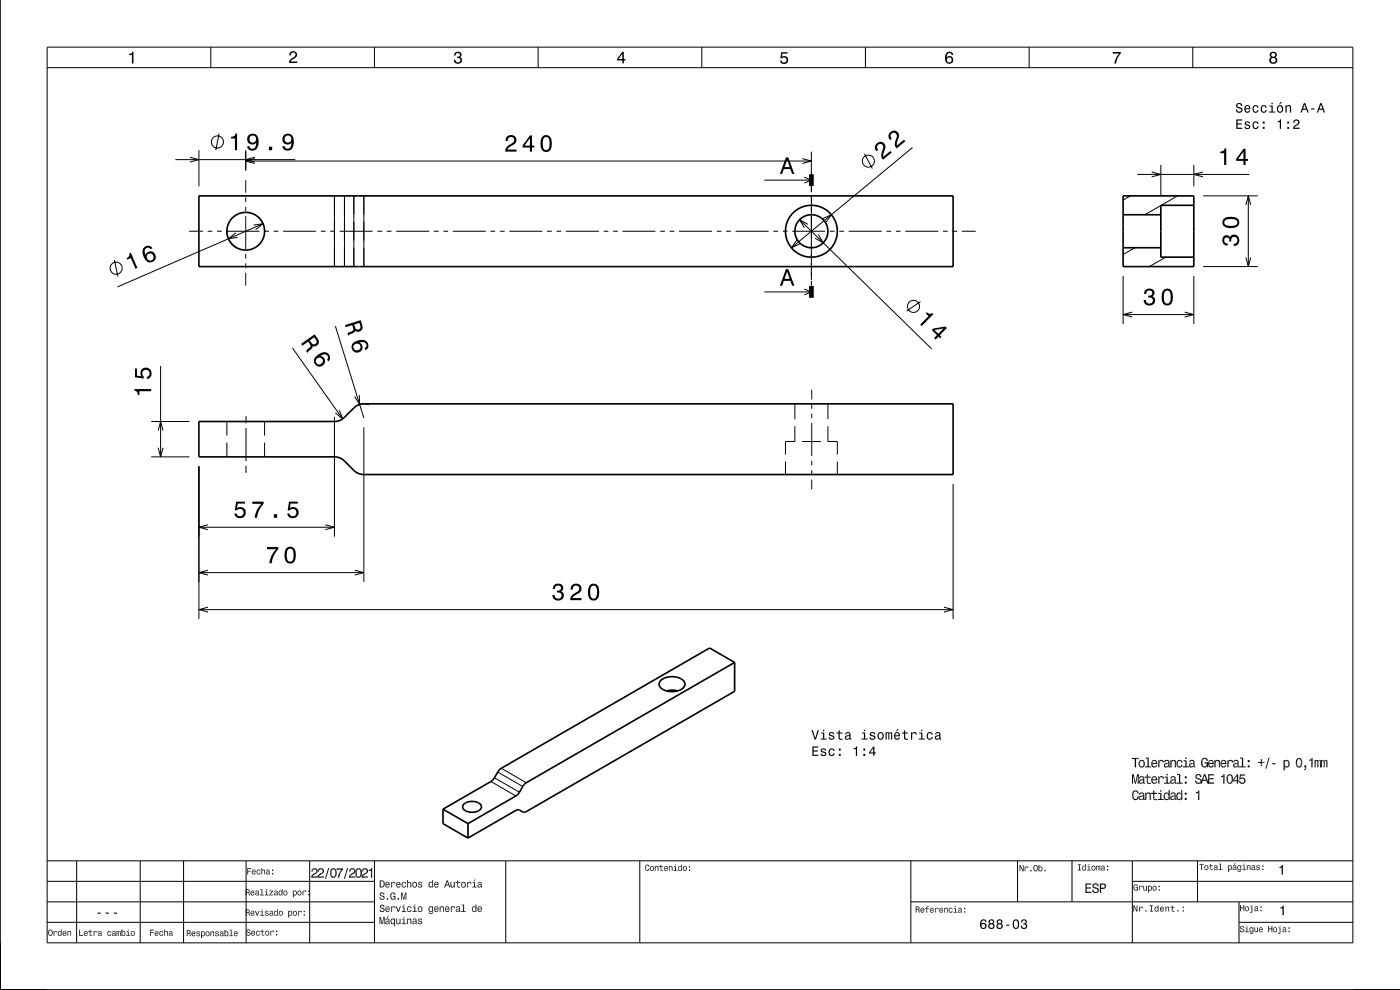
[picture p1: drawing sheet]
<svg xmlns="http://www.w3.org/2000/svg" width="297mm" height="210mm" viewBox="0 0 297 210" stroke-linecap="round" stroke-linejoin="round" font-family="sans-serif">
<g fill="none" stroke="#000" stroke-width=".21">
<path d="M10 10h277v190h-277zM10 14.4h277M44.7 10v4.4M79.4 10v4.4M114.2 10v4.4M148.9 10v4.4M183.6 10v4.4M218.3 10v4.4M253 10v4.4M37.2 33.9h25.4M40.3 33.3l1.9 .6-1.9 .5M42.2 31.9v7.6"/>
<path d="M46.5 28.4l-.7 3.5M52.1 31.9v4.3M52.1 38.2v2.7M52.1 34.2h120M54.1 33.3l-2 .6 2 .5M54.1 33.6l-2 .6 2 .5M162.1 38.2h10M170.2 33.6l1.9 .6-1.9 .5M170.6 37.6l1.5 .6-1.5 .6M172.1 39.5v1.1M172.1 32.2v5M172.1 39.2v1.6"/>
<path d="M183.4 32.6l1.7 3.2M193.6 31.3l-25.7 21.3M241.3 37h23.7M244.3 36.5l2 .5-2 .5M246.3 35v6.6M253.3 35v4.5M255.2 36.5l-1.9 .5 1.9 .5M24.3 55.2l.7 3.4M40.1 49.1h3M44.1 49.1h1M46.1 49.1h1M48.1 49.1h7"/>
<path d="M48.1 48.7a4 4 0 0 0 2.1 3.9M50 49.4l-1.5 1.2 1.9-.3M52.1 41.9v1M52.1 43.9v1M52.1 45.9v7M52.1 53.9v1M52.1 55.9v1M52.1 57.9v2.7M53.8 47.8l2-.3-1.6 1.2M54.6 45.9l.7 .7 .5 .9-30.8 13.3M56.1 49.1h1M58.1 49.1h1"/>
<path d="M60.1 49.1h7M68.1 49.1h1M70.1 49.1h1M71 41.6v15M72.1 49.1h7M73.1 41.6v15M75.1 41.6v15M77.2 41.6v15M80.1 49.1h1M82.1 49.1h1M84.1 49.1h7M92.1 49.1h1"/>
<path d="M94.1 49.1h1M96.1 49.1h7M104.1 49.1h1M106.1 49.1h1M108.1 49.1h7M116.1 49.1h1M118.1 49.1h1M120.1 49.1h7M128.1 49.1h1M130.1 49.1h1M132.1 49.1h7M140.1 49.1h1"/>
<path d="M142.1 49.1h1M144.1 49.1h7M152.1 49.1h1M154.1 49.1h1M156.1 49.1h7M164.1 49.1h1M166.1 49.1h1M168.1 49.1h7M169.1 50.9l-1.2 1.7 1.8-.9M169.6 46.6l28 27.4M171.4 47.6l-1.8-1 1 1.7M172.1 41.6v17.8"/>
<path d="M172.1 59.6v1.1M173.6 49.8l1 1.7-1.7-1M174.6 46.4l1.8-.9-1.2 1.7M176.1 49.1h1M178.1 49.1h1M180.1 49.1h7M188.1 49.1h1M190.1 49.1h1M192.1 49.1h7M200.1 49.1h1M202.1 49.1h1M204.1 49.1h2.9"/>
<path d="M238.3 58.6v10.1M239.8 41.6l-1.5 .8M240.8 52.6l-2.5 1.4M246.3 43.6l-3.4 2M247.3 54.6l-3.5 2M249.8 41.6l-3.5 2M253.3 58.6v10.1M255.3 56.6h11.5M255.3 41.6h11.5M264.3 43.5l.5-1.9 .5 1.9M264.3 54.6l.5 2 .5-2M264.8 41.6v15"/>
<path d="M34.1 77.6v19.3M62 73.8l10.7 15.1M71.1 69.2l6.1 19.5M162.1 61.9h10M170.6 61.3l1.5 .6-1.5 .6M195.3 64l-3 2M238.3 66.7h15M240.2 66.2l-1.9 .5 1.9 .5M251.3 66.2l2 .5-2 .5M32.1 96.9h8.1M32.1 89.4h8.1M33.6 95l.5 1.9 .5-1.9"/>
<path d="M33.6 91.3l.5-1.9 .5 1.9M42.2 98.9v32.4M48.1 89.4v3M48.1 93.9v3M52.2 88.3v1.5M52.2 90.8v7M52.2 98.8v1.5M56.1 89.4v3M56.1 93.9v3M71 88.4v25.4M72 87l.7 1.9-1.6-1.3M76.2 83.8l.1 2-1.1-1.7"/>
<path d="M77.2 90.7v32.8M78.3 85.9a3 3 0 0 0-2.3 0M166.6 97.9v2.8M168.6 85.7v3.2M168.6 90.4v3.3h-2v2.7M170.1 93.7h4M172.2 82.6v2.1M172.2 85.7v1M172.2 87.7v1M172.2 89.7v7M172.2 97.7v1M172.2 99.7v1"/>
<path d="M175.6 85.7v3.2M175.6 90.4v3.3h2v2.7M177.6 97.9v2.8M42.2 111.8h28.8M44.1 111.3l-1.9 .5 1.9 .6M69 111.3l2 .5-2 .6M172.2 101.7v2.1M202.2 102.7v28.6M42.2 129.3h160M42.2 121.5h35M44.1 128.8l-1.9 .5 1.9 .5M44.1 120.9l-1.9 .6 1.9 .5"/>
<path d="M75.3 120.9l1.9 .6-1.9 .5M200.3 128.8l1.9 .5-1.9 .5M104.1 165.8l5.3 3M104.9 165l5.3 3M105.6 163.8l5.3 3M106.3 163l5.3 3M10 182.6h277M10 187h69.4M10 191.3h69.4M10 195.7h69.4M16.3 182.6v17.4M29.7 182.6v17.4"/>
<path d="M38.9 182.6v17.4M52.2 182.6v17.4M65.7 182.6v17.4M79.4 182.6v17.4M107.3 182.6v17.4M135.7 182.6v17.4M193.2 191.3h93.8M193.2 182.6v17.4M215.9 182.6v8.7M227.4 182.6v8.7M240.2 187h46.8M240.2 182.6v17.4"/>
<path d="M254 182.6v8.7M262.8 195.7h24.2M262.8 191.3v8.7"/>
<circle cx="46.1" cy="30.1" r="1.28"/>
<circle cx="184.2" cy="34.2" r="1.28"/>
<circle cx="24.6" cy="56.9" r="1.28"/>
<circle cx="193.8" cy="65" r="1.28"/>
</g>
<g fill="none" stroke="#000" stroke-width=".35">
<path d="M0 0v210h297M42.2 41.6h160v15h-160zM238.3 41.6h15v15h-15zM238.3 52.6h8M238.3 45.6h8M253.3 43.6h-7v11h7M42.2 89.4h28.8a3 3 0 0 0 2.1-.9l2-2a2.98 2.98 0 0 1 2.1-.8h125v15h-125.1a3 3 0 0 1-2-.9l-2-2a3 3 0 0 0-2.1-.9h-28.8zM140.2 144.3a3.7 3.7 0 0 1 5 .4 1.38 1.38 0 0 1-1.2 1.8 3.4 3.4 0 0 1-4.1-1.1 1.07 1.07 0 0 1 .3-1.1zM141.4 146.6l1.2-.2 1.2 .2M155.8 140.5l-44.2 25.5-.5 .6-.9 1.5-.6 .6-10.3 6M155.8 140.5v6.1l-44.2 25.6-.6 .1-.9-.5h-.5l-10.3 6M155.8 140.5l-5.3-3-44.2 25.5-.5 .5-1.5 2.2-10.3 5.9"/>
<path d="M94 171.6l5.3 3.1M94 171.6v3.1l5.3 3.1M98.4 170.6a2.53 2.53 0 0 1 3.7 .4 1.39 1.39 0 0 1-1.6 1.3 1.89 1.89 0 0 1-2.4-1.1zM99.3 174.7v3.1"/>
<circle cx="52.1" cy="49.1" r="4"/>
<circle cx="172.1" cy="49.1" r="3.5"/>
<circle cx="172.1" cy="49.1" r="5.5"/>
</g>
<path d="M172.1 37v2.5M172.1 60.7v2.5" fill="none" stroke="#000" stroke-width="1" stroke-linecap="butt"/>
<g fill="#000">
<path d="M27.4 11.4a.55 .55 0 0 0 .7-.4h.2v2.5h-.3v-1.8h-.6z" fill-rule="evenodd"/>
<path d="M61.6 11.1a.84 .84 0 0 1 1.4 .2 .84 .84 0 0 1-.7 1.2l-.6 .5h1.3v.4h-1.7a1.98 1.98 0 0 1 1.3-1.5 .5 .5 0 0 0-.3-.8 .5 .5 0 0 0-.6 .7h-.3z" fill-rule="evenodd"/>
<path d="M96.5 11.2a.72 .72 0 0 1 1.1-.2 .72 .72 0 0 1 0 1.1 .8 .8 0 0 1 .3 1.2 .8 .8 0 0 1-1.1 .2l-.5-.4v-.4h.3a.52 .52 0 0 0 .5 .6 .52 .52 0 0 0 .5-.6 .52 .52 0 0 0-.6-.4v-.3a.44 .44 0 0 0 .5-.3 .44 .44 0 0 0-.3-.5 .44 .44 0 0 0-.5 .3v.3h-.4z" fill-rule="evenodd"/>
<path d="M132 11l-1.1 1.5v.3h1.1v.6h.3v-.6h.4v-.3h-.4v-1.5zM132 11.4v1.1h-.8z" fill-rule="evenodd"/>
<path d="M165.7 11.1h1.4v.3h-1.1l-.1 .6a.86 .86 0 0 1 1.2 .4 .86 .86 0 0 1-.6 1.2 .86 .86 0 0 1-1-.7h.3a.57 .57 0 0 0 .9 .2 .57 .57 0 0 0 0-.9 .57 .57 0 0 0-.9 .2h-.3z" fill-rule="evenodd"/>
<path d="M200.9 11.2a1.71 1.71 0 0 0 .1 2.3 .83 .83 0 0 0 1.1-.3 .83 .83 0 0 0-.2-1.1 .83 .83 0 0 0-1.1 .1 .74 .74 0 0 1 .6-1l.3 .1 .2 .3h.3a.8 .8 0 0 0-.5-.6 .8 .8 0 0 0-.8 .2zM200.8 12.7a.55 .55 0 0 1 1.1 0 .55 .55 0 0 1-1.1 0z" fill-rule="evenodd"/>
<path d="M236.1 11h1.7v.3a3.8 3.8 0 0 0-1 2.2h-.4a3.7 3.7 0 0 1 1-2.1h-1.3z" fill-rule="evenodd"/>
<path d="M269.5 11.1l-.1 .3a.56 .56 0 0 0 .3 .7 .78 .78 0 0 0-.2 1.2 .78 .78 0 0 0 1.2 0 .78 .78 0 0 0-.1-1.2 .68 .68 0 0 0 .2-.9 .68 .68 0 0 0-1-.2zM269.6 12.8a.51 .51 0 0 1 1 0 .51 .51 0 0 1-1 0zM269.7 11.7a.42 .42 0 0 1 .8 0 .42 .42 0 0 1-.8 0z" fill-rule="evenodd"/>
<path d="M49 29v.4h.8v2.5h.5v-3.6h-.4a.77 .77 0 0 1-.9 .7zM52.7 28.7a1.15 1.15 0 0 0 0 1.6 1.15 1.15 0 0 0 1.7 0 1.02 1.02 0 0 1-.9 1.3 .56 .56 0 0 1-.6-.6h-.4a1.18 1.18 0 0 0 1.2 .9 1.18 1.18 0 0 0 1.1-1.1 1.76 1.76 0 0 0-1.2-2.5zM52.9 29.5a.75 .75 0 0 1 1.5 0 .75 .75 0 0 1-1.5 0zM57 31.1v.8h.7v-.8zM60.2 28.7a1.15 1.15 0 0 0 0 1.6 1.15 1.15 0 0 0 1.6 0 1.02 1.02 0 0 1-.8 1.3 .56 .56 0 0 1-.6-.6h-.5a1.18 1.18 0 0 0 1.3 .9 1.18 1.18 0 0 0 1.1-1.1 1.77 1.77 0 0 0-1.2-2.5zM60.4 29.5a.75 .75 0 0 1 1.5 0 .75 .75 0 0 1-1.5 0z" fill-rule="evenodd"/>
<path d="M107.6 29l-.4 .9h.5a.71 .71 0 0 1 .5-.8 .71 .71 0 0 1 .9 .5 .71 .71 0 0 1-.5 .8 1.81 1.81 0 0 0-1.4 1.8h2.4v-.5h-1.9a2.23 2.23 0 0 1 1.4-1.1 1.13 1.13 0 0 0 .1-1.7 1.13 1.13 0 0 0-1.6 .1zM112.4 28.7l-1.5 2.1v.5h1.5v.9h.5v-.9h.5v-.4h-.5v-2.2zM112.4 29.3v1.6h-1.1zM115 29.1a2.68 2.68 0 0 0 .3 3 1.14 1.14 0 0 0 1.7-.9 2.31 2.31 0 0 0-.6-2.5l-.5-.1-.6 .1zM115.5 29.1h.7a2.38 2.38 0 0 1 0 2.7h-.7a2.37 2.37 0 0 1 0-2.7z" fill-rule="evenodd"/>
<path d="M166.7 33.4l-1.3 3.5h.5l.4-1h1.4l.3 1h.5l-1.3-3.5zM167 33.9l.5 1.5h-1.1z" fill-rule="evenodd"/>
<path d="M186 30.4a1.11 1.11 0 0 0-.1 1.7l.4-.3a.71 .71 0 0 1-.1-1 .71 .71 0 0 1 .9-.1 .71 .71 0 0 1 .2 1 1.79 1.79 0 0 0 0 2.2l1.9-1.5-.3-.4-1.5 1.2a2.23 2.23 0 0 1 .4-1.8 1.08 1.08 0 0 0-.5-1.2 1.08 1.08 0 0 0-1.3 .2zM188.9 28a1.11 1.11 0 0 0-.1 1.7l.4-.3a.7 .7 0 0 1-.2-1 .7 .7 0 0 1 1-.1 .7 .7 0 0 1 .2 1 1.8 1.8 0 0 0 0 2.2l1.8-1.5-.2-.4-1.5 1.3a2.25 2.25 0 0 1 .4-1.9 1.08 1.08 0 0 0-.5-1.2 1.08 1.08 0 0 0-1.3 .2z" fill-rule="evenodd"/>
<path d="M258.9 32.1v.4h.8v2.5h.4v-3.5h-.3a.77 .77 0 0 1-.9 .6zM263.8 31.6l-1.5 2.1v.4h1.5v.9h.4v-.9h.5v-.4h-.5v-2.1zM263.8 32.2v1.5h-1.1z" fill-rule="evenodd"/>
<path d="M262.3 25.3v2h1.2v-.2h-1v-.7h.9v-.2h-.9v-.6h1v-.3zM264.2 25.9l-.2 .3 .1 .3 .8 .3a.34 .34 0 0 1-.3 .4 .34 .34 0 0 1-.4-.3h-.2a.59 .59 0 0 0 .7 .5 .59 .59 0 0 0 .4-.8l-.8-.3a.31 .31 0 0 1 .3-.4 .31 .31 0 0 1 .3 .3h.3a.62 .62 0 0 0-1-.3zM265.9 26a.83 .83 0 0 0-.2 .9 .83 .83 0 0 0 .9 .4l.4-.5h-.3l-.2 .3a.58 .58 0 0 1-.5-.5 .58 .58 0 0 1 .5-.6l.2 .3h.3a.62 .62 0 0 0-.4-.5 .62 .62 0 0 0-.7 .2zM267.9 26.9v.4h.4v-.4zM267.9 25.8v.4h.4v-.4zM271 25.7v.2h.5v1.4h.3v-2zM273.1 26.9v.4h.4v-.4zM273.1 25.8v.4h.4v-.4zM274.5 25.5l-.1 .5h.2a.4 .4 0 0 1 .3-.4 .4 .4 0 0 1 .5 .3 .4 .4 0 0 1-.3 .4l-.1 .1a.93 .93 0 0 0-.7 .9h1.4v-.2h-1.1l.5-.5a.67 .67 0 0 0 .5-.9 .67 .67 0 0 0-1.1-.2z" fill-rule="evenodd"/>
<path d="M262.4 22a.62 .62 0 0 0-.1 .7 .62 .62 0 0 0 .7 .3 .37 .37 0 0 1 .3 .5 .37 .37 0 0 1-.6 .2l-.3-.5h-.2a.69 .69 0 0 0 .8 .8 .69 .69 0 0 0 .4-1.1l-.7-.2a.36 .36 0 0 1 0-.6 .36 .36 0 0 1 .5 .2l.1 .2h.2a.68 .68 0 0 0-.4-.6 .68 .68 0 0 0-.7 .1zM264.1 22.5a.83 .83 0 0 0-.1 .9 .83 .83 0 0 0 .8 .5l.4-.5-.7 .3-.3-.5h1.1v-.1a.64 .64 0 0 0-.4-.7 .64 .64 0 0 0-.8 .1zM264.3 22.6l.5-.1 .2 .5h-.8zM265.9 22.5a.83 .83 0 0 0-.2 1 .83 .83 0 0 0 .9 .4l.4-.6h-.3l-.2 .4a.58 .58 0 0 1-.5-.6 .58 .58 0 0 1 .5-.6l.2 .3h.3a.62 .62 0 0 0-.4-.5 .62 .62 0 0 0-.7 .2zM267.6 22.5a.83 .83 0 0 0-.1 1 .83 .83 0 0 0 .8 .4l.4-.6h-.2l-.3 .4a.58 .58 0 0 1-.5-.6 .58 .58 0 0 1 .6-.6l.2 .3h.2a.63 .63 0 0 0-.4-.5 .63 .63 0 0 0-.7 .2zM269.3 22.4v.2h.4v1.1h-.5v.2h1.3v-.2h-.5v-1.3zM269.7 21.8v.3h.3v-.3zM271.6 21.6l-.2 .5h.1l.4-.5zM271.1 22.5a.83 .83 0 0 0-.2 1 .83 .83 0 0 0 .9 .4 .79 .79 0 0 0 .4-1.1 .79 .79 0 0 0-1.1-.3zM271.2 22.7l.2-.2a.57 .57 0 0 1 .6 .6 .57 .57 0 0 1-.6 .6l-.2-.3zM272.7 22.3v1.6h.2l.1-1.1 .4-.3 .2 .2v1.2h.3v-1a.51 .51 0 0 0-.4-.6 .51 .51 0 0 0-.6 .3v-.3zM276.6 21.9l-.7 2h.2l.3-.6h.8l.2 .6h.2l-.7-2zM276.8 22.2l.3 .8h-.7zM278.1 23v.2h.7v-.2zM280.1 21.9l-.7 2h.2l.2-.6h.8l.2 .6h.3l-.7-2zM280.2 22.2l.3 .8h-.6z" fill-rule="evenodd"/>
<path d="M27.4 53.7a.77 .77 0 0 1-.5 1l.1 .4 .7-.4 1 2.3 .5-.2-1.4-3.2zM30.5 52.6a2.23 2.23 0 0 0 1.3 3.1 1.16 1.16 0 0 0 1.3-.9 1.16 1.16 0 0 0-.8-1.4 1.16 1.16 0 0 0-1.4 .7 1.02 1.02 0 0 1 .2-1.5 .59 .59 0 0 1 .8 .3l.4-.2a1.1 1.1 0 0 0-1.8-.1zM31.1 54.5a.75 .75 0 0 1 1.5 0 .75 .75 0 0 1-1.5 0z" fill-rule="evenodd"/>
<path d="M259.5 50.2a1.17 1.17 0 0 0-.1 1.2 1.17 1.17 0 0 0 1.1 .7v-.4a.62 .62 0 0 1-.8-.4 .62 .62 0 0 1 .3-.8 .62 .62 0 0 1 .8 .2v.5h.4a.72 .72 0 0 1 .4-.9 .72 .72 0 0 1 1 .5 .72 .72 0 0 1-.5 .9h-.4v.5a1.18 1.18 0 0 0 1.2-1.5 1.18 1.18 0 0 0-1.8-.6l-.2 .2a.86 .86 0 0 0-1.4-.1zM259.8 46.3a1.13 1.13 0 0 0-.5 1.2 1.13 1.13 0 0 0 1 .8 2.27 2.27 0 0 0 2.5-.6 1.13 1.13 0 0 0-.9-1.6 2.9 2.9 0 0 0-2.1 .2zM259.8 46.8a2.38 2.38 0 0 1 2.6 0v.7a2.38 2.38 0 0 1-2.6 0z" fill-rule="evenodd"/>
<path d="M63.9 72.9l.3 .4 1.2-.8a.85 .85 0 0 1 .2 1.3l-.7 .6 .3 .5 1.1-1.1v-.4a.97 .97 0 0 0 1.2-.3 .97 .97 0 0 0-.1-1.2l-.7-1zM65.7 72.2l1-.6a1.09 1.09 0 0 1 .4 1.1 .6 .6 0 0 1-.5 .4 .6 .6 0 0 1-.6-.4z" fill-rule="evenodd"/>
<path d="M66.9 75.7a1.19 1.19 0 0 0 0 1.8 1.19 1.19 0 0 0 1.7-.1 1.19 1.19 0 0 0-.2-1.8l-.4-.1a1.02 1.02 0 0 1 1.5-.1 .58 .58 0 0 1-.1 .9l.2 .4a1.18 1.18 0 0 0 .1-1.6 1.18 1.18 0 0 0-1.5-.3zM67 76.6a.75 .75 0 0 1 1.5 0 .75 .75 0 0 1-1.5 0z" fill-rule="evenodd"/>
<path d="M73.2 69l.1 .4 1.4-.4a.84 .84 0 0 1-.1 1.3l-.9 .4 .2 .5 1.3-.7 .1-.4a.97 .97 0 0 0 1.2 .1 .97 .97 0 0 0 .4-1.2l-.4-1.1zM75.1 68.8l1.1-.3a1.09 1.09 0 0 1 .1 1.3 .61 .61 0 0 1-.6 .1 .61 .61 0 0 1-.4-.5z" fill-rule="evenodd"/>
<path d="M74.7 72.9a1.17 1.17 0 0 0 .3 1.7 1.17 1.17 0 0 0 1.6-.3 1.17 1.17 0 0 0-.3-1.6 1.02 1.02 0 0 1 1.4 .4 .59 .59 0 0 1-.3 .7l.1 .5a1.18 1.18 0 0 0 .5-1.5 1.18 1.18 0 0 0-1.3-.7 2.9 2.9 0 0 0-2 .8zM75 73.6a.75 .75 0 0 1 1.5 0 .75 .75 0 0 1-1.5 0z" fill-rule="evenodd"/>
<path d="M166.7 57.1l-1.3 3.5h.5l.4-1h1.4l.3 1h.5l-1.3-3.5zM167 57.6l.5 1.6h-1.1z" fill-rule="evenodd"/>
<path d="M196.6 66.2l-.2 .3 .6 .6-1.8 1.7 .3 .4 2.5-2.6-.2-.2a.78 .78 0 0 1-1.2-.2zM198 69.7l-.3 .3 1.1 1.1-.6 .6 .3 .3 .6-.6 .3 .4 .3-.3-.3-.4 1.5-1.5-.4-.3zM198.2 70l1.9-.3-1.1 1.1z" fill-rule="evenodd"/>
<path d="M243 61.5l-.3 .9h.4a.62 .62 0 0 1 .4-.8 .62 .62 0 0 1 .8 .3 .62 .62 0 0 1-.2 .8h-.5v.4a.72 .72 0 0 1 .9 .4 .72 .72 0 0 1-.5 1 .72 .72 0 0 1-.9-.5v-.4h-.5a1.18 1.18 0 0 0 1.5 1.2 1.18 1.18 0 0 0 .6-1.8l-.2-.1a.9 .9 0 0 0 .4-1.2 .9 .9 0 0 0-1.1-.5zM246.7 61.7a2.67 2.67 0 0 0 .4 3 1.14 1.14 0 0 0 1.7-.9 2.31 2.31 0 0 0-.7-2.5l-.5-.1-.5 .1zM247.3 61.7h.7a2.38 2.38 0 0 1 0 2.6h-.7a2.37 2.37 0 0 1 0-2.6z" fill-rule="evenodd"/>
<path d="M28.5 82.5v.4a.77 .77 0 0 1 .7 .9h.4v-.8h2.5v-.5zM28.6 78.2v1.8l1.9 .3v-.4a.79 .79 0 0 1-.2-1.2 .79 .79 0 0 1 1.2 0 .79 .79 0 0 1-.1 1.2h-.2v.5a1.21 1.21 0 0 0 1-1.5 1.21 1.21 0 0 0-1.6-.8 1.21 1.21 0 0 0-.6 1.7l-.9-.1v-1.5z" fill-rule="evenodd"/>
<path d="M50.1 106.4l-.3 1.9h.4a.79 .79 0 0 1 1.2-.2 .79 .79 0 0 1 0 1.2 .79 .79 0 0 1-1.1-.1l-.1-.3h-.5a1.21 1.21 0 0 0 1.5 1.1 1.21 1.21 0 0 0 .8-1.7 1.21 1.21 0 0 0-1.7-.5l.1-1h1.6v-.4zM53.5 106.4v.5h1.9a5.2 5.2 0 0 0-1.4 2.9h.5a5.3 5.3 0 0 1 1.4-3v-.4zM58.1 109.1v.7h.7v-.7zM61.3 106.4l-.3 1.9h.4a.79 .79 0 0 1 1.2-.2 .79 .79 0 0 1 0 1.2 .79 .79 0 0 1-1.1-.1l-.1-.3h-.5a1.21 1.21 0 0 0 1.5 1.1 1.21 1.21 0 0 0 .8-1.7 1.21 1.21 0 0 0-1.7-.5l.1-1h1.6v-.4z" fill-rule="evenodd"/>
<path d="M56.6 116v.5h2a5.2 5.2 0 0 0-1.5 3h.5a5.2 5.2 0 0 1 1.4-3v-.5zM60.7 116.4a2.67 2.67 0 0 0 .3 3.1 1.14 1.14 0 0 0 1.7-.9 2.31 2.31 0 0 0-.6-2.5l-.5-.2-.6 .2zM61.2 116.5h.7a2.37 2.37 0 0 1 0 2.6h-.7a2.37 2.37 0 0 1 0-2.6z" fill-rule="evenodd"/>
<path d="M117.6 124.1l-.3 .8h.4a.62 .62 0 0 1 .4-.7 .62 .62 0 0 1 .7 .3 .62 .62 0 0 1-.2 .8h-.5v.4a.72 .72 0 0 1 1 .4 .72 .72 0 0 1-.5 1 .72 .72 0 0 1-.9-.6v-.3h-.5a1.18 1.18 0 0 0 1.5 1.2 1.18 1.18 0 0 0 .6-1.8l-.2-.2a.91 .91 0 0 0 .3-1.1 .91 .91 0 0 0-1-.5zM121.4 124.1l-.4 1h.5a.71 .71 0 0 1 .5-.9 .71 .71 0 0 1 .9 .5 .71 .71 0 0 1-.5 .9 1.8 1.8 0 0 0-1.4 1.7h2.4v-.4h-1.9a2.2 2.2 0 0 1 1.4-1.2 1.13 1.13 0 0 0 .1-1.7 1.13 1.13 0 0 0-1.6 .1zM125 124.3a2.67 2.67 0 0 0 .4 3 1.14 1.14 0 0 0 1.7-.9 2.31 2.31 0 0 0-.7-2.5l-.5-.1-.5 .1zM125.6 124.3h.7a2.37 2.37 0 0 1 0 2.6h-.7a2.37 2.37 0 0 1 0-2.6z" fill-rule="evenodd"/>
<path d="M172.2 154.9l.6 2h.3l.6-2h-.3l-.5 1.7-.5-1.7zM174.2 155.4v.2h.4v1.1h-.5v.2h1.3v-.2h-.5v-1.3zM174.6 154.8v.3h.3v-.3zM176 155.4l-.2 .3 .1 .3 .8 .3a.35 .35 0 0 1-.3 .5 .35 .35 0 0 1-.4-.4h-.2a.59 .59 0 0 0 .7 .6 .59 .59 0 0 0 .4-.9l-.8-.2a.31 .31 0 0 1 .3-.4 .31 .31 0 0 1 .3 .2h.3a.62 .62 0 0 0-1-.3zM177.9 154.9v.5h-.4v.2h.4v1a.6 .6 0 0 0 .8 .3v-.2l-.5-.1-.1-.3v-.7h.6v-.2h-.6v-.5zM179.5 155.4l-.2 .4h.2a.32 .32 0 0 1 .4-.3 .32 .32 0 0 1 .2 .4 .61 .61 0 0 0-.7 .2 .61 .61 0 0 0 0 .7 .6 .6 0 0 0 .8-.1l.1 .2h.3l-.2-.2v-1a.58 .58 0 0 0-.4-.4 .58 .58 0 0 0-.5 .1zM179.5 156.3l.7-.2v.2a.34 .34 0 0 1-.4 .4 .34 .34 0 0 1-.3-.3zM182.9 155.4v.2h.4v1.1h-.5v.2h1.3v-.2h-.6v-1.3zM183.3 154.8v.3h.2v-.3zM184.7 155.4l-.2 .3 .1 .3 .8 .3a.35 .35 0 0 1-.3 .4 .35 .35 0 0 1-.4-.3h-.2a.59 .59 0 0 0 .7 .6 .59 .59 0 0 0 .4-.9l-.8-.2a.31 .31 0 0 1 .3-.4 .31 .31 0 0 1 .3 .2h.3a.62 .62 0 0 0-1-.3zM186.3 155.5a.83 .83 0 0 0-.1 1 .83 .83 0 0 0 .9 .4 .79 .79 0 0 0 .4-1.1 .79 .79 0 0 0-1.2-.3zM186.5 155.7l.1-.2a.56 .56 0 0 1 .6 .6 .56 .56 0 0 1-.6 .6l-.2-.3zM187.9 155.3v1.6h.2v-1.2l.2-.2 .1 .2 .1 1.2h.2v-1.2l.2-.2 .1 .3v1.1h.3l-.1-1.3-.1-.3-.5 .2-.2-.2-.3 .2v-.2zM190.4 154.6l-.3 .5h.2l.4-.5zM189.8 155.5a.83 .83 0 0 0-.1 .9 .83 .83 0 0 0 .8 .5l.4-.5-.7 .3-.3-.5h1v-.1a.64 .64 0 0 0-.3-.7 .64 .64 0 0 0-.8 .1zM190 155.6l.5-.1 .2 .5h-.8zM191.8 154.9v.5h-.5v.2h.5v1a.6 .6 0 0 0 .8 .3v-.2l-.5-.1-.1-.3v-.7h.6v-.2h-.6v-.5zM193.3 155.3v1.6h.2l.1-1.3 .4-.1 .2 .3h.3a.51 .51 0 0 0-.4-.5 .51 .51 0 0 0-.6 .3v-.3zM195 155.4v.2h.4v1.1h-.5v.2h1.3v-.2h-.5v-1.3zM195.4 154.8v.3h.3v-.3zM196.8 155.5a.83 .83 0 0 0-.2 1 .83 .83 0 0 0 .9 .4l.4-.6h-.3l-.2 .4a.58 .58 0 0 1-.6-.6 .58 .58 0 0 1 .6-.6l.2 .3h.3a.63 .63 0 0 0-.5-.5 .63 .63 0 0 0-.6 .2zM198.5 155.4l-.1 .4h.2a.31 .31 0 0 1 .4-.3 .31 .31 0 0 1 .2 .4 .61 .61 0 0 0-.7 .2 .61 .61 0 0 0-.1 .7 .6 .6 0 0 0 .9-.1v.2h.4l-.2-.2v-1a.58 .58 0 0 0-.4-.4 .58 .58 0 0 0-.6 .1zM198.6 156.3l.7-.2v.2a.34 .34 0 0 1-.4 .4 .34 .34 0 0 1-.3-.3z" fill-rule="evenodd"/>
<path d="M172.3 158.3v2h1.3v-.2h-1v-.7h.9v-.2h-.9v-.6h1v-.3zM174.2 158.9l-.1 .3 .1 .3 .8 .3a.35 .35 0 0 1-.3 .4 .35 .35 0 0 1-.4-.3h-.2a.59 .59 0 0 0 .7 .5 .59 .59 0 0 0 .4-.8l-.8-.3a.31 .31 0 0 1 .2-.4 .31 .31 0 0 1 .4 .3h.3a.62 .62 0 0 0-1.1-.3zM175.9 159a.83 .83 0 0 0-.1 .9 .83 .83 0 0 0 .9 .4l.4-.5h-.3l-.2 .3a.58 .58 0 0 1-.6-.5 .58 .58 0 0 1 .6-.6l.2 .3h.3a.62 .62 0 0 0-.5-.5 .62 .62 0 0 0-.7 .2zM177.9 159.9v.4h.4v-.4zM177.9 158.8v.4h.4v-.4zM181.1 158.7v.2h.5v1.4h.2v-2zM183.2 159.9v.4h.4v-.4zM183.2 158.8v.4h.4v-.4zM185.2 158.4l-.8 1.2v.2h.8v.5h.3v-.5h.3v-.2h-.3v-1.2zM185.2 158.7v.9h-.6z" fill-rule="evenodd"/>
<path d="M240.1 160.8h1.5l-.9 .2h-.6z" fill-rule="evenodd"/>
<path d="M240.1 164.2h.4l.4 1.8 .3-1.8h.4v2l-.2-1.8-.4 1.8h-.3l-.3-1.8v1.8h-.3z" fill-rule="evenodd"/>
<path d="M240.2 168.2l.2 1.3-.2-.4z" fill-rule="evenodd"/>
<path d="M240.4 167.9v1.6l-.2-1.3z" fill-rule="evenodd"/>
<path d="M240.5 169l.1 .7-.2-.2z" fill-rule="evenodd"/>
<path d="M240.4 167.9l.5-.3-.4 .7z" fill-rule="evenodd"/>
<path d="M240.9 167.6l.2 .1v.3l-.4-.1z" fill-rule="evenodd"/>
<path d="M240.7 161l.9-.2v.2h-.6v1.8h-.3z" fill-rule="evenodd"/>
<path d="M240.5 169l.1 .3a.37 .37 0 0 0 .6 .1v.3h-.6z" fill-rule="evenodd"/>
<path d="M241.1 167.7l.5 .6h-.3z" fill-rule="evenodd"/>
<path d="M241.3 168.9h.3l-.4 .8z" fill-rule="evenodd"/>
<path d="M241.7 165.5l.1 .7-.2-.2z" fill-rule="evenodd"/>
<path d="M241.7 168.9l.1 .8-.2-.2z" fill-rule="evenodd"/>
<path d="M241.6 161.7l.1 .9z" fill-rule="evenodd"/>
<path d="M241.4 164.4l.2 1.8h-.2z" fill-rule="evenodd"/>
<path d="M241.7 161.4v1.2l-.1-.9z" fill-rule="evenodd"/>
<path d="M241.8 162.3l.1 .5-.2-.2z" fill-rule="evenodd"/>
<path d="M241.9 165.4l.4-.1v.2l-.5 .2z" fill-rule="evenodd"/>
<path d="M241.9 168.8h.4v.2l-.5 .2z" fill-rule="evenodd"/>
<path d="M241.8 164.8v.3h-.2z" fill-rule="evenodd"/>
<path d="M241.8 168.2v.4h-.2z" fill-rule="evenodd"/>
<path d="M241.9 162.5l.5 .1 .1 .2h-.6z" fill-rule="evenodd"/>
<path d="M241.7 161.4l.5-.2-.4 .5z" fill-rule="evenodd"/>
<path d="M241.8 164.8l.4-.2-.3 .4z" fill-rule="evenodd"/>
<path d="M241.8 168.2l.4-.1-.3 .4z" fill-rule="evenodd"/>
<path d="M241.7 165.5l.2-.1-.1 .5 .2 .4-.2-.1z" fill-rule="evenodd"/>
<path d="M241.7 168.9l.2-.1-.1 .6 .2 .3h-.2z" fill-rule="evenodd"/>
<path d="M242.2 161.2l.5 .2-.1 .6a.48 .48 0 0 0-.4-.6h-.2z" fill-rule="evenodd"/>
<path d="M242.2 164.6l.2 .1 .1 .3-.5-.1z" fill-rule="evenodd"/>
<path d="M242.2 168.1h.2l.1 .3-.5-.1z" fill-rule="evenodd"/>
<path d="M242 166l.3 .2-.3 .1z" fill-rule="evenodd"/>
<path d="M242 169.5l.3 .2h-.3z" fill-rule="evenodd"/>
<path d="M242.5 165.1v.9v-.6l-.2 .1z" fill-rule="evenodd"/>
<path d="M242.1 166.1l.3-.1 .1-.3v.3l-.2 .2z" fill-rule="evenodd"/>
<path d="M242.5 168.5v1v-.6l-.2 .1z" fill-rule="evenodd"/>
<path d="M242.1 169.5l.3-.1 .1-.3v.4l-.2 .2z" fill-rule="evenodd"/>
<path d="M242.6 162.3l.1 .3-.2 .2-.1-.2z" fill-rule="evenodd"/>
<path d="M242.5 166v.1z" fill-rule="evenodd"/>
<path d="M242.5 169.5v.1z" fill-rule="evenodd"/>
<path d="M242.4 164.7h.2l.2 1.6-.3-.2z" fill-rule="evenodd"/>
<path d="M242.4 168.1l.2 .1 .2 1.5-.3-.1z" fill-rule="evenodd"/>
<path d="M242.6 164.7l.2 1.6z" fill-rule="evenodd"/>
<path d="M242.6 168.2l.2 1.5z" fill-rule="evenodd"/>
<path d="M242.7 161.4a1.14 1.14 0 0 1 0 1.2l-.1-.3z" fill-rule="evenodd"/>
<path d="M242.8 166l.1 .2-.1 .1z" fill-rule="evenodd"/>
<path d="M242.8 169.5l.1 .2h-.1z" fill-rule="evenodd"/>
<path d="M243 160.7h.7l-.3 .2h-.4z" fill-rule="evenodd"/>
<path d="M242.9 168.1h.3v.3l.1-.1-.1 1.4z" fill-rule="evenodd"/>
<path d="M242.9 168.1l.3 1.6h-.3z" fill-rule="evenodd"/>
<path d="M243.3 165v1z" fill-rule="evenodd"/>
<path d="M243.5 164.3v.4h.6v.3h-.6l-.1 1.2z" fill-rule="evenodd"/>
<path d="M243.3 164.3h.2l-.2 1.7v-1h-.5v-.3h.5z" fill-rule="evenodd"/>
<path d="M243.5 165.7v.6l-.1-.1z" fill-rule="evenodd"/>
<path d="M243.5 164.3l-.1 1.9z" fill-rule="evenodd"/>
<path d="M243.5 165.9l.3 .4h-.3z" fill-rule="evenodd"/>
<path d="M243.4 160.9l.3-.2v1.9l.5 .2h-1.3v-.2h.5z" fill-rule="evenodd"/>
<path d="M243.7 162.6h.5v.2z" fill-rule="evenodd"/>
<path d="M243.3 168.3l.3-.2 .1 .2h-.3l-.2 .3z" fill-rule="evenodd"/>
<path d="M243.7 166l.4 .1v.2h-.3z" fill-rule="evenodd"/>
<path d="M243.6 168.1l.5 .2v1.4z" fill-rule="evenodd"/>
<path d="M244.1 168.3v1.4z" fill-rule="evenodd"/>
<path d="M243.9 168.7l.2 1h-.2z" fill-rule="evenodd"/>
<path d="M244.4 161.4v1.2a1.16 1.16 0 0 1 0-1.2z" fill-rule="evenodd"/>
<path d="M244.4 164.8v1.3a1.15 1.15 0 0 1 0-1.3z" fill-rule="evenodd"/>
<path d="M244.4 161.4l.2-.2-.1 .5z" fill-rule="evenodd"/>
<path d="M244.4 164.8l.2-.1-.1 .4z" fill-rule="evenodd"/>
<path d="M244.6 161.2h.3v.2l-.4 .3z" fill-rule="evenodd"/>
<path d="M244.6 164.7l.3-.1v.3l-.4 .2z" fill-rule="evenodd"/>
<path d="M244.6 168.4v1z" fill-rule="evenodd"/>
<path d="M244.9 167.7v.5h.5v.2h-.5l-.2 1.2z" fill-rule="evenodd"/>
<path d="M244.6 167.7h.3l-.3 1.7v-1h-.4v-.2h.4z" fill-rule="evenodd"/>
<path d="M244.9 169.1v.6l-.2-.1z" fill-rule="evenodd"/>
<path d="M244.9 167.7l-.2 1.9z" fill-rule="evenodd"/>
<path d="M244.4 161.4l.1 .9 .4 .3v.2l-.5-.2z" fill-rule="evenodd"/>
<path d="M244.9 162.6l.2-.1v.3h-.2z" fill-rule="evenodd"/>
<path d="M244.4 164.8l.1 1 .4 .3v.2l-.5-.2z" fill-rule="evenodd"/>
<path d="M244.9 166.1l.2-.1v.3h-.2z" fill-rule="evenodd"/>
<path d="M244.9 169.3l.2 .4h-.2z" fill-rule="evenodd"/>
<path d="M244.9 161.2l.4 .2-.1 .1-.3-.1z" fill-rule="evenodd"/>
<path d="M244.9 164.6l.4 .2-.1 .2-.3-.1z" fill-rule="evenodd"/>
<path d="M244.5 161.9h.8l-.1-.4 .1-.1 .2 .7h-1z" fill-rule="evenodd"/>
<path d="M244.5 165.3h.8l-.1-.3 .1-.2 .2 .7h-1z" fill-rule="evenodd"/>
<path d="M245 169.5h.4v.2h-.3z" fill-rule="evenodd"/>
<path d="M245.2 162.3h.3l-.4 .5z" fill-rule="evenodd"/>
<path d="M245.2 165.8h.3l-.4 .5z" fill-rule="evenodd"/>
<path d="M245.3 161.4l.2 .7z" fill-rule="evenodd"/>
<path d="M245.3 164.8l.2 .7z" fill-rule="evenodd"/>
<path d="M245.7 168.2h.7l-.3 .2h-.4z" fill-rule="evenodd"/>
<path d="M245.7 161.2h.2v.3l.1-.1v1.4z" fill-rule="evenodd"/>
<path d="M245.7 164.7h.2v.2l.1-.1v1.4z" fill-rule="evenodd"/>
<path d="M245.7 161.2l.3 1.6h-.3z" fill-rule="evenodd"/>
<path d="M245.7 164.7l.3 1.5h-.3z" fill-rule="evenodd"/>
<path d="M246 161.4l.6-.2v.4l-.2-.2-.3 .1z" fill-rule="evenodd"/>
<path d="M246 161.4v.3z" fill-rule="evenodd"/>
<path d="M246 164.8l.6-.1v.3l-.2-.1-.3 .1z" fill-rule="evenodd"/>
<path d="M246 164.8v.3z" fill-rule="evenodd"/>
<path d="M246.1 167.6h.3v.3h-.3z" fill-rule="evenodd"/>
<path d="M246.1 168.4l.3-.2v1.3l.5 .2h-1.3v-.2h.5z" fill-rule="evenodd"/>
<path d="M246.4 169.5h.5v.2z" fill-rule="evenodd"/>
<path d="M246.6 161.2l.3 .5h-.2z" fill-rule="evenodd"/>
<path d="M246.6 164.7l.3 .5h-.2z" fill-rule="evenodd"/>
<path d="M247 162l.2 .8-.3-.4z" fill-rule="evenodd"/>
<path d="M246.9 168.6l.1 .9z" fill-rule="evenodd"/>
<path d="M247.1 164.7h.6l-.2 .3h-.4z" fill-rule="evenodd"/>
<path d="M247 168.3l.5-.2-.4 .6v.5z" fill-rule="evenodd"/>
<path d="M247.2 161.9l.5-.1-.1 .3-.4 .1z" fill-rule="evenodd"/>
<path d="M247.1 161.3l.1 .4h-.2z" fill-rule="evenodd"/>
<path d="M247.5 168.1l.2 .1 .1 .3-.3-.2-.3 .2z" fill-rule="evenodd"/>
<path d="M247.1 161.3l.4-.1-.3 .4z" fill-rule="evenodd"/>
<path d="M247 162l.2-.1v.6l.2 .3h-.2z" fill-rule="evenodd"/>
<path d="M247.5 161.2h.3v.3l-.4-.1z" fill-rule="evenodd"/>
<path d="M247.3 162.6l.3 .2h-.2z" fill-rule="evenodd"/>
<path d="M247 168.3l.1 .9 .4 .5-.5-.2-.1-.9z" fill-rule="evenodd"/>
<path d="M247.5 164.2h.2v.3h-.2z" fill-rule="evenodd"/>
<path d="M247.5 165l.2-.3v1.3l.5 .2h-1.3v-.2h.6z" fill-rule="evenodd"/>
<path d="M247.7 166h.5v.2z" fill-rule="evenodd"/>
<path d="M247.8 161.6l.1 1-.1-.6-.2 .1z" fill-rule="evenodd"/>
<path d="M247.4 162.6l.3-.1 .1-.3 .1 .4-.3 .2z" fill-rule="evenodd"/>
<path d="M247.9 162.6v.1z" fill-rule="evenodd"/>
<path d="M247.2 169.4l.1 .1a.37 .37 0 0 0 .6-.3v-.3v.5l-.3 .3h-.1z" fill-rule="evenodd"/>
<path d="M247.9 167.6l.3 2.1-.3-.3-.2-1.2 .2 .2z" fill-rule="evenodd"/>
<path d="M247.8 161.2l.2 .1 .1 1.5-.2-.1z" fill-rule="evenodd"/>
<path d="M248 161.3l.1 1.5z" fill-rule="evenodd"/>
<path d="M247.9 169.4l.3 .3h-.3z" fill-rule="evenodd"/>
<path d="M248.4 165.5l.1 .7-.2-.2z" fill-rule="evenodd"/>
<path d="M248.4 168.9l.1 .8-.2-.2z" fill-rule="evenodd"/>
<path d="M248.1 162.6l.1 .2h-.1z" fill-rule="evenodd"/>
<path d="M248.5 165.4l.5-.1v.2l-.5 .2z" fill-rule="evenodd"/>
<path d="M248.5 168.8h.5v.2l-.5 .2z" fill-rule="evenodd"/>
<path d="M248.3 161.2h.2v.3l.1-.2-.1 1.5z" fill-rule="evenodd"/>
<path d="M248.4 164.8l.1 .3h-.2z" fill-rule="evenodd"/>
<path d="M248.4 168.2l.1 .4h-.2z" fill-rule="evenodd"/>
<path d="M248.3 161.2l.2 1.6h-.2z" fill-rule="evenodd"/>
<path d="M248.4 164.8l.5-.2-.4 .4z" fill-rule="evenodd"/>
<path d="M248.4 168.2l.5-.1-.4 .4z" fill-rule="evenodd"/>
<path d="M248.4 165.5l.1-.1v.5l.2 .4-.2-.1z" fill-rule="evenodd"/>
<path d="M248.4 168.9l.1-.1v.6l.2 .3h-.2z" fill-rule="evenodd"/>
<path d="M248.9 164.6l.2 .1 .1 .3-.5-.1z" fill-rule="evenodd"/>
<path d="M248.9 168.1h.2l.1 .3-.5-.1z" fill-rule="evenodd"/>
<path d="M248.6 166l.4 .2-.3 .1z" fill-rule="evenodd"/>
<path d="M248.6 169.5l.4 .2h-.3z" fill-rule="evenodd"/>
<path d="M248.6 161.3l.4-.1 .1 .2h-.3l-.2 .3z" fill-rule="evenodd"/>
<path d="M249.2 165.1v.9v-.6l-.2 .1z" fill-rule="evenodd"/>
<path d="M248.7 166.1l.3-.1 .2-.3v.3l-.2 .2z" fill-rule="evenodd"/>
<path d="M249.2 168.5v1v-.6l-.2 .1z" fill-rule="evenodd"/>
<path d="M248.7 169.5l.3-.1 .2-.3v.4l-.2 .2z" fill-rule="evenodd"/>
<path d="M249.2 166v.1z" fill-rule="evenodd"/>
<path d="M249.2 169.5v.1z" fill-rule="evenodd"/>
<path d="M249 161.2l.4 .2 .1 1.4z" fill-rule="evenodd"/>
<path d="M249.1 164.7h.2l.1 1.6-.2-.2z" fill-rule="evenodd"/>
<path d="M249.1 168.1l.2 .1 .1 1.5-.2-.1z" fill-rule="evenodd"/>
<path d="M249.3 164.7l.1 1.6z" fill-rule="evenodd"/>
<path d="M249.3 168.2l.1 1.5z" fill-rule="evenodd"/>
<path d="M249.4 161.4l.1 1.4z" fill-rule="evenodd"/>
<path d="M249.2 161.8l.3 1h-.3z" fill-rule="evenodd"/>
<path d="M249.6 168.6l.1 .9z" fill-rule="evenodd"/>
<path d="M249.4 166l.2 .2-.2 .1z" fill-rule="evenodd"/>
<path d="M249.4 169.5l.2 .2h-.2z" fill-rule="evenodd"/>
<path d="M249.6 161.7l.1 .9z" fill-rule="evenodd"/>
<path d="M249.7 164.2h.7l-.3 .2h-.4z" fill-rule="evenodd"/>
<path d="M249.7 161.4l.2 .9-.2 .3-.1-.9z" fill-rule="evenodd"/>
<path d="M249.7 168.3l.4-.2-.3 .6v.5z" fill-rule="evenodd"/>
<path d="M249.9 162.3v.5l-.2-.2z" fill-rule="evenodd"/>
<path d="M250.1 168.1l.3 .1 .1 .3-.3-.2-.3 .2z" fill-rule="evenodd"/>
<path d="M249.7 161.4l.5-.2-.3 .5z" fill-rule="evenodd"/>
<path d="M250.2 161.2h.3v.3l-.4-.1z" fill-rule="evenodd"/>
<path d="M249.7 168.3l.1 .9 .3 .5-.4-.2-.1-.9z" fill-rule="evenodd"/>
<path d="M250.1 164.4l.3-.2v1.8l.5 .2h-1.3v-.2h.5z" fill-rule="evenodd"/>
<path d="M250.4 166h.5v.2z" fill-rule="evenodd"/>
<path d="M249.9 162.3l.2 .3 .4-.1v.3h-.6z" fill-rule="evenodd"/>
<path d="M249.9 169.4l.1 .1a.37 .37 0 0 0 .5-.3l.1-.3v.5l-.3 .3h-.2z" fill-rule="evenodd"/>
<path d="M250.6 167.6l.2 2.1-.2-.3-.2-1.2 .2 .2z" fill-rule="evenodd"/>
<path d="M250.6 162.2h.3l-.4 .6z" fill-rule="evenodd"/>
<path d="M250.5 161.2l.3 .5h-.2z" fill-rule="evenodd"/>
<path d="M250.6 169.4l.2 .3h-.2z" fill-rule="evenodd"/>
<path d="M251.1 161.3h.6l-.2 .2h-.4z" fill-rule="evenodd"/>
<path d="M251.3 165.8h.4v.4h-.4z" fill-rule="evenodd"/>
<path d="M251.3 164.7h.4v.4h-.4z" fill-rule="evenodd"/>
<path d="M251.3 169.3h.4v.4h-.4z" fill-rule="evenodd"/>
<path d="M251.3 168.1h.4v.5h-.4z" fill-rule="evenodd"/>
<path d="M251.5 160.7h.2v.3h-.2z" fill-rule="evenodd"/>
<path d="M251.5 161.5l.2-.2v1.3l.6 .2h-1.3v-.2h.5z" fill-rule="evenodd"/>
<path d="M251.7 162.6h.6v.2z" fill-rule="evenodd"/>
<path d="M252.4 162l.1 .8-.2-.2z" fill-rule="evenodd"/>
<path d="M252.5 161.9l.5-.1v.3l-.5 .1z" fill-rule="evenodd"/>
<path d="M252.4 161.3l.1 .4h-.2z" fill-rule="evenodd"/>
<path d="M252.4 161.3l.5-.1-.4 .4z" fill-rule="evenodd"/>
<path d="M252.4 162l.1-.1v.6l.2 .3h-.2z" fill-rule="evenodd"/>
<path d="M252.9 161.2h.2l.1 .3-.5-.1z" fill-rule="evenodd"/>
<path d="M252.6 162.6l.4 .2h-.3z" fill-rule="evenodd"/>
<path d="M253.2 161.6v1v-.6l-.2 .1z" fill-rule="evenodd"/>
<path d="M252.7 162.6l.3-.1 .2-.3v.4l-.2 .2z" fill-rule="evenodd"/>
<path d="M253.2 162.6v.1z" fill-rule="evenodd"/>
<path d="M253.1 161.2l.2 .1 .1 1.5-.2-.1z" fill-rule="evenodd"/>
<path d="M253.3 161.3l.1 1.5z" fill-rule="evenodd"/>
<path d="M253.5 165.6h.3l.1 .6-.3-.3z" fill-rule="evenodd"/>
<path d="M253.4 162.6l.2 .2h-.2z" fill-rule="evenodd"/>
<path d="M253.6 164.5l.1 .6z" fill-rule="evenodd"/>
<path d="M253.7 164.3l.2-.1v1l-.2-.1-.1-.6z" fill-rule="evenodd"/>
<path d="M253.8 164.7l.1 .5z" fill-rule="evenodd"/>
<path d="M253.9 164.2h.6l-.6 .4z" fill-rule="evenodd"/>
<path d="M253.9 165.9l.5 .1 .1 .2h-.6z" fill-rule="evenodd"/>
<path d="M253.9 164.9l.2 .1v.3l-.2-.1z" fill-rule="evenodd"/>
<path d="M253.7 168.1l.5-.3 .2 1.9h-.2v-1.4h-.5z" fill-rule="evenodd"/>
<path d="M254.2 164.4l.3-.2 .2 .1-.1 .4z" fill-rule="evenodd"/>
<path d="M254.2 167.7h.2v2z" fill-rule="evenodd"/>
<path d="M254.1 165l.5 .2-.3 .2-.2-.1z" fill-rule="evenodd"/>
<path d="M254.3 165.4l.3-.2 .2 .1-.1 .4z" fill-rule="evenodd"/>
<path d="M254.4 166l.2-.2 .1 .3-.2 .1z" fill-rule="evenodd"/>
<path d="M254.7 164.3l.2 .5h-.3z" fill-rule="evenodd"/>
<path d="M255 161v1.6a1.52 1.52 0 0 1 0-1.6z" fill-rule="evenodd"/>
<path d="M254.8 165.3a.59 .59 0 0 1-.1 .8l-.1-.3z" fill-rule="evenodd"/>
<path d="M255.4 164.2h.3l.7 2h-.2l-.6-1.7-.4 1.1z" fill-rule="evenodd"/>
<path d="M255.2 165.4h.7v.2h-.7z" fill-rule="evenodd"/>
<path d="M255 161l.6-.3-.5 .7z" fill-rule="evenodd"/>
<path d="M255.6 160.7l.2 .1 .1 .4-.2-.2h-.3z" fill-rule="evenodd"/>
<path d="M255 161l.1 1.1 .3 .4-.2 .3-.2-.2z" fill-rule="evenodd"/>
<path d="M255.4 162.5a.41 .41 0 0 0 .6-.3l-.2 .6h-.3z" fill-rule="evenodd"/>
<path d="M255.4 162.5l.1 .3h-.3z" fill-rule="evenodd"/>
<path d="M255.4 164.2l-.5 2h-.2z" fill-rule="evenodd"/>
<path d="M256 161.9v.8z" fill-rule="evenodd"/>
<path d="M255.5 161.7l.5 .2h-.5z" fill-rule="evenodd"/>
<path d="M255.8 160.8l.4 .6h-.2z" fill-rule="evenodd"/>
<path d="M255.5 161.7h.8v1.1h-.2l-.1-.9z" fill-rule="evenodd"/>
<path d="M256.4 161.4v1.2a1.16 1.16 0 0 1 0-1.2z" fill-rule="evenodd"/>
<path d="M256.4 161.4l.2-.2-.1 .5z" fill-rule="evenodd"/>
<path d="M256.6 161.2h.3v.2l-.4 .3z" fill-rule="evenodd"/>
<path d="M256.3 164.2h1.2v.3h-1v1.5z" fill-rule="evenodd"/>
<path d="M256.5 165.1h.9v.2h-.9z" fill-rule="evenodd"/>
<path d="M256.3 164.2l.2 1.8h1v.2h-1.2z" fill-rule="evenodd"/>
<path d="M256.4 161.4l.1 .9 .4 .3v.2l-.5-.2z" fill-rule="evenodd"/>
<path d="M256.9 162.6l.2-.1v.3h-.2z" fill-rule="evenodd"/>
<path d="M256.9 161.2l.5 .2-.2 .1-.3-.1z" fill-rule="evenodd"/>
<path d="M256.5 161.9h.8l-.1-.4 .2-.1 .1 .7h-1z" fill-rule="evenodd"/>
<path d="M257.2 162.3h.3l-.4 .5z" fill-rule="evenodd"/>
<path d="M257.4 161.4l.1 .7z" fill-rule="evenodd"/>
<path d="M257.6 161.2h.3v.3l.1-.2-.1 1.5z" fill-rule="evenodd"/>
<path d="M257.6 161.2l.3 1.6h-.3z" fill-rule="evenodd"/>
<path d="M258 161.3l.3-.1 .1 .2h-.3l-.2 .3z" fill-rule="evenodd"/>
<path d="M258.3 161.2l.5 .2v1.4z" fill-rule="evenodd"/>
<path d="M258.8 161.4v1.4z" fill-rule="evenodd"/>
<path d="M258.6 161.8l.2 1h-.2z" fill-rule="evenodd"/>
<path d="M259.1 161.4v1.2a1.17 1.17 0 0 1 0-1.2z" fill-rule="evenodd"/>
<path d="M259.1 161.4l.2-.2-.1 .5z" fill-rule="evenodd"/>
<path d="M259.3 161.2h.3v.2l-.4 .3z" fill-rule="evenodd"/>
<path d="M259 164.6l.5-.2 .3 1.8h-.3v-1.4h-.5z" fill-rule="evenodd"/>
<path d="M259.6 164.2h.2v2z" fill-rule="evenodd"/>
<path d="M259.1 161.4l.1 .9 .4 .3-.1 .2-.4-.2z" fill-rule="evenodd"/>
<path d="M259.6 162.6l.2-.1v.3h-.3z" fill-rule="evenodd"/>
<path d="M259.6 161.2l.4 .2-.2 .1-.2-.1z" fill-rule="evenodd"/>
<path d="M259.2 161.9h.7l-.1-.4 .2-.1 .2 .7h-1z" fill-rule="evenodd"/>
<path d="M259.9 162.3h.3l-.4 .5z" fill-rule="evenodd"/>
<path d="M260 161.4l.2 .7z" fill-rule="evenodd"/>
<path d="M260.2 164.8l.2 1.2z" fill-rule="evenodd"/>
<path d="M260.4 164.5l.1 .4-.1 1.1-.2-1.2z" fill-rule="evenodd"/>
<path d="M260.5 165.6l.1 .6-.2-.2z" fill-rule="evenodd"/>
<path d="M260.4 164.5l.5-.3-.4 .7z" fill-rule="evenodd"/>
<path d="M260.4 161.2h.2v.3l.1-.1-.1 1.4z" fill-rule="evenodd"/>
<path d="M260.4 161.2l.2 1.6h-.2z" fill-rule="evenodd"/>
<path d="M260.9 164.2l.5 .3-.2 .2-.5-.2z" fill-rule="evenodd"/>
<path d="M260.6 165.9l.3 .2v.2l-.3-.1z" fill-rule="evenodd"/>
<path d="M260.7 161.4l.6-.2v.4l-.3-.2-.3 .1z" fill-rule="evenodd"/>
<path d="M260.7 161.4v.3z" fill-rule="evenodd"/>
<path d="M260.9 166.1l.3-.2 .2 .1-.5 .3z" fill-rule="evenodd"/>
<path d="M261.2 164.7l.2-.2v1.5l-.2-.1z" fill-rule="evenodd"/>
<path d="M261.3 161.2l.3 .5h-.3z" fill-rule="evenodd"/>
<path d="M261.4 164.5l.2 .8-.2 .7z" fill-rule="evenodd"/>
<path d="M261.7 162l.1 .8-.2-.2z" fill-rule="evenodd"/>
<path d="M261.9 161.9l.5-.1-.1 .3-.5 .1z" fill-rule="evenodd"/>
<path d="M261.8 161.3l.1 .4h-.3z" fill-rule="evenodd"/>
<path d="M261.8 161.3l.4-.1-.3 .4z" fill-rule="evenodd"/>
<path d="M261.7 162l.2-.1-.1 .6 .2 .3h-.2z" fill-rule="evenodd"/>
<path d="M262.2 161.2h.3v.3l-.4-.1z" fill-rule="evenodd"/>
<path d="M262 162.6l.3 .2h-.3z" fill-rule="evenodd"/>
<path d="M262.4 164.3l-.7 1.2h.7v-1.2h.2v1.9l-.2-.5-.9-.2z" fill-rule="evenodd"/>
<path d="M262.4 164.3v.3l-.7 .9z" fill-rule="evenodd"/>
<path d="M261.5 165.5l.9 .2h-.9z" fill-rule="evenodd"/>
<path d="M262.5 161.6v1v-.6l-.2 .1z" fill-rule="evenodd"/>
<path d="M262.1 162.6l.3-.1 .1-.3v.4l-.2 .2z" fill-rule="evenodd"/>
<path d="M262.5 162.6l.1 .1z" fill-rule="evenodd"/>
<path d="M262.5 161.2l.1 .1 .2 1.5-.2-.1z" fill-rule="evenodd"/>
<path d="M262.6 164.3v1.2l.3 .2h-.3v.5z" fill-rule="evenodd"/>
<path d="M262.4 165.7l.2 .5h-.2z" fill-rule="evenodd"/>
<path d="M262.6 165.5h.3v.2z" fill-rule="evenodd"/>
<path d="M262.6 161.3l.2 1.5z" fill-rule="evenodd"/>
<path d="M263.1 165.7l.2 .5-.4-.3z" fill-rule="evenodd"/>
<path d="M262.8 165.7h.3l-.2 .2z" fill-rule="evenodd"/>
<path d="M262.8 162.6l.1 .2h-.1z" fill-rule="evenodd"/>
<path d="M263.1 160.7h.6l-.2 .2h-.4z" fill-rule="evenodd"/>
<path d="M263.1 164.3v1h-.2z" fill-rule="evenodd"/>
<path d="M263.2 165.1l.4-.2 .5 .2-.1 .5-.2-.3z" fill-rule="evenodd"/>
<path d="M263.2 166h.3v.3l-.2-.1z" fill-rule="evenodd"/>
<path d="M263.5 166l.4-.2 .1 .3-.5 .2z" fill-rule="evenodd"/>
<path d="M263.5 160.9l.2-.2v1.9l.5 .2h-1.3v-.2h.6z" fill-rule="evenodd"/>
<path d="M263.7 162.6h.5v.2z" fill-rule="evenodd"/>
<path d="M263.1 164.3h1v.2h-.8l-.1 .6 .1 .1-.2 .1z" fill-rule="evenodd"/>
<path d="M264.1 165.1a.73 .73 0 0 1-.1 1l-.1-.3z" fill-rule="evenodd"/>
<path d="M264.7 162.3h.4v.5h-.4z" fill-rule="evenodd"/>
<path d="M264.7 161.2h.4v.5h-.4z" fill-rule="evenodd"/>
<path d="M267.5 161h.2v1.5l-.2-.7h-.6v-.2h.6z" fill-rule="evenodd"/>
<path d="M267.7 161v.6l.5 .2h-.5v.7z" fill-rule="evenodd"/>
<path d="M267.7 161.6h.5v.2z" fill-rule="evenodd"/>
<path d="M267.5 161.8l.2 .7h-.2z" fill-rule="evenodd"/>
<path d="M269.1 160.7h.2l-.6 2.3h-.3z" fill-rule="evenodd"/>
<path d="M269.9 161.9h.7v.2h-.7z" fill-rule="evenodd"/>
<path d="M272.3 161.2h.2v2.2h-.2z" fill-rule="evenodd"/>
<path d="M272.5 161.2v2.2z" fill-rule="evenodd"/>
<path d="M272.6 161.3l.3-.1h.3l-.1 .2a.36 .36 0 0 0-.5 .3z" fill-rule="evenodd"/>
<path d="M272.6 162.3a.36 .36 0 0 0 .5 .3l-.1 .2h-.3z" fill-rule="evenodd"/>
<path d="M272.5 161.5v.5z" fill-rule="evenodd"/>
<path d="M273.2 161.2l.2 .2-.1 .6-.2-.6z" fill-rule="evenodd"/>
<path d="M273.3 162.3l.1 .3-.4 .2z" fill-rule="evenodd"/>
<path d="M273.4 161.4a1.18 1.18 0 0 1 0 1.2l-.1-.3z" fill-rule="evenodd"/>
<path d="M274.9 161.3l.2 1.3z" fill-rule="evenodd"/>
<path d="M275.1 161l.1 .5-.1 1.1-.2-1.3z" fill-rule="evenodd"/>
<path d="M275.2 162.2l.1 .6-.2-.2z" fill-rule="evenodd"/>
<path d="M275.1 161l.5-.2-.4 .7z" fill-rule="evenodd"/>
<path d="M275.6 160.8l.5 .2-.2 .2-.5-.1z" fill-rule="evenodd"/>
<path d="M275.3 162.4l.3 .2v.2h-.3z" fill-rule="evenodd"/>
<path d="M275.6 162.6l.3-.2 .2 .2-.5 .2z" fill-rule="evenodd"/>
<path d="M275.9 161.2l.2-.2v1.6l-.2-.2z" fill-rule="evenodd"/>
<path d="M276.1 161l.2 .8-.2 .8z" fill-rule="evenodd"/>
<path d="M276.6 163.2l.2-.1v.2l-.2 .1z" fill-rule="evenodd"/>
<path d="M276.7 162.3l.2 .5h-.2z" fill-rule="evenodd"/>
<path d="M276.9 162.8l.1 .4-.2 .1z" fill-rule="evenodd"/>
<path d="M276.7 162.3h.4l-.1 .9z" fill-rule="evenodd"/>
<path d="M277.7 161.1l.5-.2 .3 1.9h-.3v-1.4h-.5z" fill-rule="evenodd"/>
<path d="M278.3 160.8h.2v2z" fill-rule="evenodd"/>
<path d="M278.9 161.2h.2v.2l.1-.2-.1 1.6z" fill-rule="evenodd"/>
<path d="M278.9 161.2l.2 1.6h-.2z" fill-rule="evenodd"/>
<path d="M279.2 161.2h.2v.2l-.3 .2z" fill-rule="evenodd"/>
<path d="M279.4 161.2l.3 .2v1.4z" fill-rule="evenodd"/>
<path d="M279.8 161.2l-.1 1.6v-1.4z" fill-rule="evenodd"/>
<path d="M279.5 161.7l.2 1.1h-.2z" fill-rule="evenodd"/>
<path d="M279.8 161.2h.2l-.3 .4z" fill-rule="evenodd"/>
<path d="M280 161.2h.1l.2 1.6h-.3z" fill-rule="evenodd"/>
<path d="M280.1 161.2l.2 .3v1.3z" fill-rule="evenodd"/>
<path d="M280.2 161.2h.2v.2l.2-.2-.1 1.6z" fill-rule="evenodd"/>
<path d="M280.2 161.2l.3 1.6h-.3z" fill-rule="evenodd"/>
<path d="M280.6 161.2h.1v.2l-.2 .2z" fill-rule="evenodd"/>
<path d="M280.7 161.2l.3 .2v1.4z" fill-rule="evenodd"/>
<path d="M281.1 161.2l-.1 1.6v-1.4z" fill-rule="evenodd"/>
<path d="M280.8 161.7l.2 1.1h-.2z" fill-rule="evenodd"/>
<path d="M281.1 161.2h.2l-.3 .4z" fill-rule="evenodd"/>
<path d="M281.3 161.2h.2l.1 1.6h-.2z" fill-rule="evenodd"/>
<path d="M281.5 161.2l.1 .3v1.3z" fill-rule="evenodd"/>
<path d="M10.3 197.3l.2-.1 .1 .2-.3 1-.1-.5z" fill-rule="evenodd"/>
<path d="M10.4 197.6l.1 .9-.2-.1z" fill-rule="evenodd"/>
<path d="M10.6 198.3l.1 .2h-.2z" fill-rule="evenodd"/>
<path d="M10.5 197.2h.3v.2z" fill-rule="evenodd"/>
<path d="M10.8 197.2l.2 .1-.1 .2z" fill-rule="evenodd"/>
<path d="M10.7 198.4l.2-.2 .1 .2-.3 .1z" fill-rule="evenodd"/>
<path d="M10.9 197.5l.1-.2v1.1l-.1-.2z" fill-rule="evenodd"/>
<path d="M11 197.3l.2 .6-.2 .5z" fill-rule="evenodd"/>
<path d="M11.4 197.5l.2 .1-.1 .9z" fill-rule="evenodd"/>
<path d="M11.4 197.5l.1 1h-.1z" fill-rule="evenodd"/>
<path d="M11.6 197.6l.4-.1v.2z" fill-rule="evenodd"/>
<path d="M11.6 197.6l-.1 .2z" fill-rule="evenodd"/>
<path d="M12 197.5l.1 .3h-.1z" fill-rule="evenodd"/>
<path d="M12.3 197.8v.6z" fill-rule="evenodd"/>
<path d="M12.3 197.6l.3-.1-.2 .7z" fill-rule="evenodd"/>
<path d="M12.6 197.5l.2 .2h-.3z" fill-rule="evenodd"/>
<path d="M12.3 197.6l.3 .9-.3-.1z" fill-rule="evenodd"/>
<path d="M12.5 198.3l.3 .1 .1-.4-.1 .5h-.2z" fill-rule="evenodd"/>
<path d="M12.9 197.2l.2 1.3-.2-.2-.1-.8 .1 .1z" fill-rule="evenodd"/>
<path d="M12.9 197.2h.2v1.3z" fill-rule="evenodd"/>
<path d="M12.9 198.3l.2 .2h-.2z" fill-rule="evenodd"/>
<path d="M13.4 197.6v.8l-.1-.4z" fill-rule="evenodd"/>
<path d="M13.4 197.6l.1-.1v.3z" fill-rule="evenodd"/>
<path d="M13.5 197.5h.2v.1l-.2 .2z" fill-rule="evenodd"/>
<path d="M13.4 197.6l.1 .6 .2 .3-.3-.1z" fill-rule="evenodd"/>
<path d="M13.7 198.4l.1-.1v.2h-.1z" fill-rule="evenodd"/>
<path d="M13.7 197.5l.3 .1-.1 .1z" fill-rule="evenodd"/>
<path d="M13.4 197.9h.5l.1-.3 .1 .4-.7 .1z" fill-rule="evenodd"/>
<path d="M13.9 198.2h.2l-.3 .3z" fill-rule="evenodd"/>
<path d="M14 197.6l.1 .4z" fill-rule="evenodd"/>
<path d="M14.3 197.5l.2 .1v.9z" fill-rule="evenodd"/>
<path d="M14.3 197.5l.2 1h-.2z" fill-rule="evenodd"/>
<path d="M14.5 197.6l.2-.1 .1 .1-.3 .2z" fill-rule="evenodd"/>
<path d="M14.7 197.5l.3 .1 .1 .9z" fill-rule="evenodd"/>
<path d="M15 197.6l.1 .9z" fill-rule="evenodd"/>
<path d="M14.9 197.9l.2 .6h-.2z" fill-rule="evenodd"/>
<path d="M16.8 197.2h.2v1.2h.6v.1h-.8z" fill-rule="evenodd"/>
<path d="M17.9 197.6v.8l-.1-.4z" fill-rule="evenodd"/>
<path d="M17.9 197.6l.1-.1v.3z" fill-rule="evenodd"/>
<path d="M18 197.5h.2v.1l-.2 .2z" fill-rule="evenodd"/>
<path d="M17.9 197.6l.3 1-.3-.2z" fill-rule="evenodd"/>
<path d="M18.2 198.4h.1v.1l-.1 .1z" fill-rule="evenodd"/>
<path d="M18.2 197.5l.3 .1-.1 .1z" fill-rule="evenodd"/>
<path d="M17.9 197.9h.5l.1-.3 .1 .5h-.7z" fill-rule="evenodd"/>
<path d="M18.4 198.2h.2l-.3 .3z" fill-rule="evenodd"/>
<path d="M18.5 197.6l.1 .5z" fill-rule="evenodd"/>
<path d="M19 197.7v.7z" fill-rule="evenodd"/>
<path d="M19.2 197.3v.2h.4v.2h-.4l-.1 .8z" fill-rule="evenodd"/>
<path d="M19 197.3h.2l-.2 1.1v-.7h-.3v-.2h.3z" fill-rule="evenodd"/>
<path d="M19.2 198.2v.3z" fill-rule="evenodd"/>
<path d="M19.2 197.3l-.1 1.2z" fill-rule="evenodd"/>
<path d="M19.2 198.3l.2 .3-.2-.1z" fill-rule="evenodd"/>
<path d="M19.3 198.4h.3v.1z" fill-rule="evenodd"/>
<path d="M19.9 197.5l.2 .1-.1 .9z" fill-rule="evenodd"/>
<path d="M19.9 197.5l.1 1h-.1z" fill-rule="evenodd"/>
<path d="M20.1 197.6l.4-.1v.2z" fill-rule="evenodd"/>
<path d="M20.1 197.6l-.1 .2z" fill-rule="evenodd"/>
<path d="M20.5 197.5l.1 .3h-.1z" fill-rule="evenodd"/>
<path d="M20.7 193.6v.2h.7v-.2zM22.4 193.6v.2h.7v-.2zM24.1 193.6v.2h.7v-.2z" fill-rule="evenodd"/>
<path d="M20.9 198v.5l-.1-.1z" fill-rule="evenodd"/>
<path d="M21 198l.3-.1-.4 .3z" fill-rule="evenodd"/>
<path d="M20.9 197.6l.1 .2h-.2z" fill-rule="evenodd"/>
<path d="M20.9 197.6l.3-.1-.2 .2z" fill-rule="evenodd"/>
<path d="M20.9 198h.1l.1 .5h-.2z" fill-rule="evenodd"/>
<path d="M21.2 197.5h.1l.1 .2-.3-.1z" fill-rule="evenodd"/>
<path d="M21 198.4l.2 .1h-.1z" fill-rule="evenodd"/>
<path d="M21.4 197.8v.6v-.4l-.2 .1z" fill-rule="evenodd"/>
<path d="M21.1 198.4l.3-.2v.2l-.2 .1z" fill-rule="evenodd"/>
<path d="M21.3 197.5l.2 1h-.1z" fill-rule="evenodd"/>
<path d="M21.5 197.6v.9z" fill-rule="evenodd"/>
<path d="M21.5 198.4l.1 .1z" fill-rule="evenodd"/>
<path d="M22.8 197.8l.1 .6z" fill-rule="evenodd"/>
<path d="M22.9 197.6v.8z" fill-rule="evenodd"/>
<path d="M22.9 198.2l.1 .3-.1-.1z" fill-rule="evenodd"/>
<path d="M22.9 197.6l.3-.1-.3 .3z" fill-rule="evenodd"/>
<path d="M23.2 197.5l.2 .2-.3-.1z" fill-rule="evenodd"/>
<path d="M22.9 198.2l.2 .2 .3-.1-.1 .2h-.3z" fill-rule="evenodd"/>
<path d="M23.4 198.2h.2l-.3 .3z" fill-rule="evenodd"/>
<path d="M23.4 197.5l.2 .3h-.2z" fill-rule="evenodd"/>
<path d="M23.8 198l.1 .5-.1-.2z" fill-rule="evenodd"/>
<path d="M24 198l.3-.1-.4 .3z" fill-rule="evenodd"/>
<path d="M23.9 197.6v.2h-.1z" fill-rule="evenodd"/>
<path d="M23.9 197.6l.3-.1-.2 .2z" fill-rule="evenodd"/>
<path d="M23.8 198h.2l.1 .5h-.2z" fill-rule="evenodd"/>
<path d="M24.2 197.5h.1l.1 .2-.3-.1z" fill-rule="evenodd"/>
<path d="M24 198.4l.2 .1h-.1z" fill-rule="evenodd"/>
<path d="M24.4 197.8v.6v-.4l-.2 .1z" fill-rule="evenodd"/>
<path d="M24.1 198.4l.3-.2v.2l-.2 .1z" fill-rule="evenodd"/>
<path d="M24.3 197.5l.2 1h-.1z" fill-rule="evenodd"/>
<path d="M24.4 197.6l.1 .9z" fill-rule="evenodd"/>
<path d="M24.5 198.4l.1 .1z" fill-rule="evenodd"/>
<path d="M24.7 197.5h.2v1z" fill-rule="evenodd"/>
<path d="M24.7 197.5l.2 1h-.2z" fill-rule="evenodd"/>
<path d="M24.9 197.5l.2 .1-.2 .1z" fill-rule="evenodd"/>
<path d="M25 197.5l.2 .1v.9z" fill-rule="evenodd"/>
<path d="M25.3 197.5l-.1 1z" fill-rule="evenodd"/>
<path d="M25.1 197.8l.1 .7h-.1z" fill-rule="evenodd"/>
<path d="M25.3 197.5h.1l-.1 .2z" fill-rule="evenodd"/>
<path d="M25.4 197.5l.2 1h-.1z" fill-rule="evenodd"/>
<path d="M25.5 197.5l.1 1z" fill-rule="evenodd"/>
<path d="M25.8 197.2h.1v1.3h-.1z" fill-rule="evenodd"/>
<path d="M25.9 197.2l.2 1.3-.2-.1v.1z" fill-rule="evenodd"/>
<path d="M26 198.2l.1 .3z" fill-rule="evenodd"/>
<path d="M26 197.6l-.1 .4z" fill-rule="evenodd"/>
<path d="M26.1 197.5h.3l-.1 .2z" fill-rule="evenodd"/>
<path d="M26.1 198.4l.3 .1h-.3z" fill-rule="evenodd"/>
<path d="M26.4 197.5l.1 .1v.8l-.1 .1z" fill-rule="evenodd"/>
<path d="M26.5 197.6l.1 .4-.1 .4z" fill-rule="evenodd"/>
<path d="M26.9 197.5h.4l-.2 .2h-.2z" fill-rule="evenodd"/>
<path d="M27.1 197.2h.2v.2h-.2z" fill-rule="evenodd"/>
<path d="M27.1 197.7l.2-.2v.9l.3 .1h-.8v-.1h.3z" fill-rule="evenodd"/>
<path d="M27.3 198.4h.3v.1z" fill-rule="evenodd"/>
<path d="M27.8 197.8v.6z" fill-rule="evenodd"/>
<path d="M27.8 197.6v.8z" fill-rule="evenodd"/>
<path d="M27.9 198.2l.1 .3-.2-.1z" fill-rule="evenodd"/>
<path d="M28 198.3l.3 .2h-.3z" fill-rule="evenodd"/>
<path d="M27.8 197.6l.4-.1-.3 .3z" fill-rule="evenodd"/>
<path d="M28.2 197.5l.3 .1-.1 .4v-.3l-.3-.1z" fill-rule="evenodd"/>
<path d="M28.4 198.2l.1 .2-.2 .1z" fill-rule="evenodd"/>
<path d="M28.5 197.6l.1 .4-.1 .4z" fill-rule="evenodd"/>
<path d="M31.8 197.2h.9v.2h-.7v1.1z" fill-rule="evenodd"/>
<path d="M32 197.7h.6v.2h-.6z" fill-rule="evenodd"/>
<path d="M31.8 197.2l.2 1.3h-.2z" fill-rule="evenodd"/>
<path d="M32.9 197.6v.8l-.1-.4z" fill-rule="evenodd"/>
<path d="M32.9 197.6l.1-.1v.3z" fill-rule="evenodd"/>
<path d="M33 197.5h.2v.1l-.2 .2z" fill-rule="evenodd"/>
<path d="M32.9 197.6l.3 .9-.3-.1z" fill-rule="evenodd"/>
<path d="M33.2 198.4l.2-.1v.2h-.2z" fill-rule="evenodd"/>
<path d="M33.2 197.5l.3 .1-.1 .1z" fill-rule="evenodd"/>
<path d="M33 197.9h.5v-.3l.1 .4-.6 .1z" fill-rule="evenodd"/>
<path d="M33.5 198.2h.1l-.2 .3z" fill-rule="evenodd"/>
<path d="M33.5 197.6l.1 .4z" fill-rule="evenodd"/>
<path d="M33.8 197.8l.1 .6z" fill-rule="evenodd"/>
<path d="M33.9 197.6v.8z" fill-rule="evenodd"/>
<path d="M34 198.2v.3l-.1-.1z" fill-rule="evenodd"/>
<path d="M33.9 197.6l.3-.1-.2 .3z" fill-rule="evenodd"/>
<path d="M34.2 197.5h.2v.2l-.3-.1z" fill-rule="evenodd"/>
<path d="M34 198.2l.1 .2 .3-.1v.2h-.4z" fill-rule="evenodd"/>
<path d="M34.5 198.1h.1l-.2 .4z" fill-rule="evenodd"/>
<path d="M34.4 197.5l.2 .3h-.1z" fill-rule="evenodd"/>
<path d="M34.8 197.2h.2v.4l.5-.1-.1 .3-.1-.2-.3 .2v.7z" fill-rule="evenodd"/>
<path d="M34.8 197.2l.2 1.3h-.2z" fill-rule="evenodd"/>
<path d="M35.5 197.5l.1 .2v.8z" fill-rule="evenodd"/>
<path d="M35.6 197.7v.8z" fill-rule="evenodd"/>
<path d="M35.4 197.9l.2 .6h-.2z" fill-rule="evenodd"/>
<path d="M35.9 198l.1 .5-.2-.1z" fill-rule="evenodd"/>
<path d="M36 197.9h.3l-.3 .3z" fill-rule="evenodd"/>
<path d="M35.9 197.5l.1 .3h-.2z" fill-rule="evenodd"/>
<path d="M35.9 197.5h.3l-.2 .2z" fill-rule="evenodd"/>
<path d="M35.9 198l.1-.1 .1 .6h-.1z" fill-rule="evenodd"/>
<path d="M36.2 197.5h.2v.2l-.3-.1z" fill-rule="evenodd"/>
<path d="M36 198.4l.3 .1h-.2z" fill-rule="evenodd"/>
<path d="M36.4 197.8v.6v-.4h-.1z" fill-rule="evenodd"/>
<path d="M36.1 198.4l.3-.3v.3l-.1 .1z" fill-rule="evenodd"/>
<path d="M36.4 197.5l.2 1-.2-.1z" fill-rule="evenodd"/>
<path d="M36.5 197.5l.1 1z" fill-rule="evenodd"/>
<path d="M36.6 198.4l.1 .1z" fill-rule="evenodd"/>
<path d="M39.6 197.3l.2 .1v.5l.5-.1v.6l-.1-.3-.4-.1v.6z" fill-rule="evenodd"/>
<path d="M39.6 197.3l.2 1.3h-.2z" fill-rule="evenodd"/>
<path d="M39.6 197.3h.6l-.1 .1h-.3z" fill-rule="evenodd"/>
<path d="M40.2 197.3l.2 .1-.1 .3-.2-.3z" fill-rule="evenodd"/>
<path d="M40.3 197.7v.8z" fill-rule="evenodd"/>
<path d="M40.4 197.4l-.1 1.2z" fill-rule="evenodd"/>
<path d="M40.4 198v.4z" fill-rule="evenodd"/>
<path d="M40.4 197.4v.5z" fill-rule="evenodd"/>
<path d="M40.4 198l.1 .6h-.2z" fill-rule="evenodd"/>
<path d="M40.7 197.7v.8l-.1-.4z" fill-rule="evenodd"/>
<path d="M40.7 197.7l.2-.1-.1 .3z" fill-rule="evenodd"/>
<path d="M40.9 197.6l.1-.1v.2l-.2 .2z" fill-rule="evenodd"/>
<path d="M40.7 197.7l.1 .6 .2 .3-.3-.1z" fill-rule="evenodd"/>
<path d="M41.1 198.5l.1-.1v.2h-.2z" fill-rule="evenodd"/>
<path d="M41 197.5l.3 .2h-.3z" fill-rule="evenodd"/>
<path d="M40.8 198h.5v-.3l.2 .4h-.7z" fill-rule="evenodd"/>
<path d="M41.3 198.3h.1l-.2 .3z" fill-rule="evenodd"/>
<path d="M41.3 197.7l.2 .4z" fill-rule="evenodd"/>
<path d="M41.8 197.6l-.1 .4z" fill-rule="evenodd"/>
<path d="M41.8 197.6h.1l-.1 .5z" fill-rule="evenodd"/>
<path d="M41.6 198.3h.2l.1 .3z" fill-rule="evenodd"/>
<path d="M41.8 198.4l.2 .2h-.1z" fill-rule="evenodd"/>
<path d="M41.8 197.8l.1 .3z" fill-rule="evenodd"/>
<path d="M41.9 197.6l.2 .1h-.2z" fill-rule="evenodd"/>
<path d="M41.9 198.5l.3 .1z" fill-rule="evenodd"/>
<path d="M42 197.5l.3 .1-.1 .2z" fill-rule="evenodd"/>
<path d="M42.1 198.5l.2-.1v.1z" fill-rule="evenodd"/>
<path d="M42.3 197.6l.1 .2h-.1z" fill-rule="evenodd"/>
<path d="M41.8 197.8l.4 .4-.3-.1z" fill-rule="evenodd"/>
<path d="M42.1 198l.3 .1-.1 .2z" fill-rule="evenodd"/>
<path d="M42.4 198.1l-.1 .4z" fill-rule="evenodd"/>
<path d="M42.6 197.6h.2v1.4h-.2z" fill-rule="evenodd"/>
<path d="M42.8 197.6v1.4z" fill-rule="evenodd"/>
<path d="M42.9 197.6h.4l-.5 .3z" fill-rule="evenodd"/>
<path d="M42.8 198.2l.4 .2-.1 .2-.2-.1z" fill-rule="evenodd"/>
<path d="M42.8 197.7v.4z" fill-rule="evenodd"/>
<path d="M43.3 197.6l.1 .1-.1 .4z" fill-rule="evenodd"/>
<path d="M43.3 198.2l.1 .3-.3 .1z" fill-rule="evenodd"/>
<path d="M43.4 197.7l.1 .4-.1 .4z" fill-rule="evenodd"/>
<path d="M43.6 197.8l.1 .7z" fill-rule="evenodd"/>
<path d="M43.7 197.7v.8z" fill-rule="evenodd"/>
<path d="M43.8 198.2l.1 .4-.2-.1z" fill-rule="evenodd"/>
<path d="M43.8 198.4l.4 .2h-.3z" fill-rule="evenodd"/>
<path d="M43.7 197.7l.3-.2-.2 .4z" fill-rule="evenodd"/>
<path d="M44 197.5l.4 .2-.1 .4-.1-.3-.3-.1z" fill-rule="evenodd"/>
<path d="M44.3 198.2l.1 .3-.2 .1z" fill-rule="evenodd"/>
<path d="M44.4 197.7l.1 .4-.1 .4z" fill-rule="evenodd"/>
<path d="M44.6 197.6h.3l-.1 1z" fill-rule="evenodd"/>
<path d="M44.6 197.6l.2 1h-.2z" fill-rule="evenodd"/>
<path d="M44.9 197.6l.2-.1 .1 .2-.4 .2z" fill-rule="evenodd"/>
<path d="M45.1 197.5l.3 .2v.9z" fill-rule="evenodd"/>
<path d="M45.4 197.7v.9z" fill-rule="evenodd"/>
<path d="M45.3 198l.1 .6h-.1z" fill-rule="evenodd"/>
<path d="M45.8 197.6l-.1 .4z" fill-rule="evenodd"/>
<path d="M45.8 197.6h.1l-.1 .5z" fill-rule="evenodd"/>
<path d="M45.6 198.3h.2l.1 .3z" fill-rule="evenodd"/>
<path d="M45.8 198.4l.2 .2h-.1z" fill-rule="evenodd"/>
<path d="M45.8 197.8l.1 .3z" fill-rule="evenodd"/>
<path d="M45.9 197.6l.2 .1h-.2z" fill-rule="evenodd"/>
<path d="M45.9 198.5l.3 .1z" fill-rule="evenodd"/>
<path d="M46 197.5l.3 .1-.1 .2z" fill-rule="evenodd"/>
<path d="M46.1 198.5l.2-.1v.1z" fill-rule="evenodd"/>
<path d="M46.3 197.6l.1 .2h-.2z" fill-rule="evenodd"/>
<path d="M45.8 197.8l.4 .4-.3-.1z" fill-rule="evenodd"/>
<path d="M46.1 198l.3 .1-.1 .2z" fill-rule="evenodd"/>
<path d="M46.4 198.1l-.1 .4z" fill-rule="evenodd"/>
<path d="M46.7 198.1l.1 .5-.2-.2z" fill-rule="evenodd"/>
<path d="M46.8 198h.3l-.3 .2z" fill-rule="evenodd"/>
<path d="M46.8 197.6v.3h-.1z" fill-rule="evenodd"/>
<path d="M46.8 197.6l.2-.1-.2 .3z" fill-rule="evenodd"/>
<path d="M46.7 198.1l.1-.1 .1 .6h-.1z" fill-rule="evenodd"/>
<path d="M47 197.5l.2 .1v.2l-.3-.1z" fill-rule="evenodd"/>
<path d="M46.9 198.5l.2 .1h-.2z" fill-rule="evenodd"/>
<path d="M47.2 197.8v.6v-.3h-.1z" fill-rule="evenodd"/>
<path d="M46.9 198.5l.3-.3v.2l-.1 .2z" fill-rule="evenodd"/>
<path d="M47.2 197.6l.2 1-.1-.1z" fill-rule="evenodd"/>
<path d="M47.3 197.6l.1 1z" fill-rule="evenodd"/>
<path d="M47.4 198.4l.1 .2z" fill-rule="evenodd"/>
<path d="M47.6 197.2h.2v1.4h-.2z" fill-rule="evenodd"/>
<path d="M47.8 197.2l.1 1.4-.1-.2v.2z" fill-rule="evenodd"/>
<path d="M47.8 198.2l.1 .4z" fill-rule="evenodd"/>
<path d="M47.9 197.6l-.1 .5z" fill-rule="evenodd"/>
<path d="M47.9 197.6h.3v.1z" fill-rule="evenodd"/>
<path d="M47.9 198.4l.3 .2h-.3z" fill-rule="evenodd"/>
<path d="M48.2 197.6l.2 .1v.8l-.2 .1z" fill-rule="evenodd"/>
<path d="M48.4 197.7l.1 .4-.1 .4z" fill-rule="evenodd"/>
<path d="M48.7 197.2h.4l-.1 .2h-.3z" fill-rule="evenodd"/>
<path d="M49 197.4l.1-.2v1.2l.4 .2h-.9v-.2h.4z" fill-rule="evenodd"/>
<path d="M49.1 198.4h.4v.2z" fill-rule="evenodd"/>
<path d="M49.7 197.7v.8l-.1-.4z" fill-rule="evenodd"/>
<path d="M49.7 197.7l.2-.1-.1 .3z" fill-rule="evenodd"/>
<path d="M49.9 197.6l.1-.1v.2l-.2 .2z" fill-rule="evenodd"/>
<path d="M49.7 197.7l.1 .6 .2 .3-.3-.1z" fill-rule="evenodd"/>
<path d="M50 198.5l.2-.1v.2h-.2z" fill-rule="evenodd"/>
<path d="M50 197.5l.3 .2h-.3z" fill-rule="evenodd"/>
<path d="M49.8 198h.5v-.3l.1 .4h-.6z" fill-rule="evenodd"/>
<path d="M50.3 198.3h.1l-.2 .3z" fill-rule="evenodd"/>
<path d="M50.3 197.7l.1 .4z" fill-rule="evenodd"/>
<path d="M52.1 188.6l.2 .2v.4l.5-.1v.7l-.1-.4h-.4v.5z" fill-rule="evenodd"/>
<path d="M52.2 192.9l.1 .2v.4l.5-.1v.7l-.1-.4h-.4v.5z" fill-rule="evenodd"/>
<path d="M52.2 198h.2l.1 .5z" fill-rule="evenodd"/>
<path d="M52.3 197.3l.1 .4z" fill-rule="evenodd"/>
<path d="M52.1 188.6l.2 1.3h-.2z" fill-rule="evenodd"/>
<path d="M52.2 192.9l.1 1.3h-.1z" fill-rule="evenodd"/>
<path d="M52.4 197.2l.1-.1v.7z" fill-rule="evenodd"/>
<path d="M52.5 197.5v.3z" fill-rule="evenodd"/>
<path d="M52.5 197.1h.4l-.4 .3z" fill-rule="evenodd"/>
<path d="M52.5 198.3l.4 .2h-.4z" fill-rule="evenodd"/>
<path d="M52.5 197.6l.1 .3z" fill-rule="evenodd"/>
<path d="M52.1 188.6l.6 .1-.1 .1z" fill-rule="evenodd"/>
<path d="M52.2 192.9l.6 .1-.1 .1z" fill-rule="evenodd"/>
<path d="M52.5 184.2h.8v.1h-.7v1.2z" fill-rule="evenodd"/>
<path d="M52.6 184.7h.6v.2h-.6z" fill-rule="evenodd"/>
<path d="M52.5 184.2l.1 1.3h-.1z" fill-rule="evenodd"/>
<path d="M52.7 188.7h.2l-.1 .3-.2-.2z" fill-rule="evenodd"/>
<path d="M52.8 193h.1l-.1 .3-.1-.2z" fill-rule="evenodd"/>
<path d="M52.7 197.3l.3-.1-.1 .2z" fill-rule="evenodd"/>
<path d="M52.6 197.7l.3 .1-.1 .1z" fill-rule="evenodd"/>
<path d="M52.8 189v.9z" fill-rule="evenodd"/>
<path d="M52.9 188.7l-.1 1.2z" fill-rule="evenodd"/>
<path d="M52.8 197.9l.3-.1-.1 .3z" fill-rule="evenodd"/>
<path d="M52.8 193.3v.9z" fill-rule="evenodd"/>
<path d="M52.9 193l-.1 1.2z" fill-rule="evenodd"/>
<path d="M52.9 189.3v.4z" fill-rule="evenodd"/>
<path d="M52.8 198.3l.2-.1v.2l-.1 .1z" fill-rule="evenodd"/>
<path d="M52.9 193.6l.1 .4z" fill-rule="evenodd"/>
<path d="M52.9 188.7v.5z" fill-rule="evenodd"/>
<path d="M53 197.2l.1 .3h-.1z" fill-rule="evenodd"/>
<path d="M52.9 193v.5z" fill-rule="evenodd"/>
<path d="M52.9 189.3l.1 .6h-.2z" fill-rule="evenodd"/>
<path d="M52.9 193.6l.1 .6h-.2z" fill-rule="evenodd"/>
<path d="M53.2 189v.8l-.1-.4z" fill-rule="evenodd"/>
<path d="M53.1 197.8l.1 .3-.2 .3z" fill-rule="evenodd"/>
<path d="M53.3 193.3v.8l-.1-.4z" fill-rule="evenodd"/>
<path d="M53.2 189l.2-.1-.1 .3z" fill-rule="evenodd"/>
<path d="M53.3 193.3l.1-.1v.3z" fill-rule="evenodd"/>
<path d="M53.4 197.6v.7l-.1-.4z" fill-rule="evenodd"/>
<path d="M53.4 188.9h.2v.1l-.3 .2z" fill-rule="evenodd"/>
<path d="M53.4 193.2h.2v.1l-.2 .2z" fill-rule="evenodd"/>
<path d="M53.4 197.6l.1-.2v.3z" fill-rule="evenodd"/>
<path d="M53.5 184.6v.8l-.1-.4z" fill-rule="evenodd"/>
<path d="M53.5 197.4h.2v.2l-.2 .1z" fill-rule="evenodd"/>
<path d="M53.5 184.6l.2-.1-.1 .2z" fill-rule="evenodd"/>
<path d="M53.2 189l.3 1-.3-.2z" fill-rule="evenodd"/>
<path d="M53.6 189.8h.1v.1l-.2 .1z" fill-rule="evenodd"/>
<path d="M53.3 193.3v.6l.3 .4-.3-.2z" fill-rule="evenodd"/>
<path d="M53.6 194.1h.1v.1l-.1 .1z" fill-rule="evenodd"/>
<path d="M53.7 184.5l.1-.1v.2l-.2 .1z" fill-rule="evenodd"/>
<path d="M53.4 197.6l.3 .9-.3-.2z" fill-rule="evenodd"/>
<path d="M53.7 198.3h.2l-.1 .2h-.1z" fill-rule="evenodd"/>
<path d="M53.6 188.9l.3 .1-.2 .1z" fill-rule="evenodd"/>
<path d="M53.3 189.3h.5l.1-.3 .1 .5h-.7z" fill-rule="evenodd"/>
<path d="M53.6 193.2l.3 .1-.1 .1z" fill-rule="evenodd"/>
<path d="M53.3 193.6h.5l.1-.3 .1 .5h-.7z" fill-rule="evenodd"/>
<path d="M53.8 189.6h.2l-.3 .3z" fill-rule="evenodd"/>
<path d="M53.8 193.9h.2l-.3 .3z" fill-rule="evenodd"/>
<path d="M53.5 184.6l.1 .6 .2 .3-.3-.1z" fill-rule="evenodd"/>
<path d="M53.8 185.4l.2-.1v.2h-.2z" fill-rule="evenodd"/>
<path d="M53.7 197.4l.3 .1-.3 .1z" fill-rule="evenodd"/>
<path d="M53.5 197.9h.4l.1-.4 .1 .5h-.6z" fill-rule="evenodd"/>
<path d="M53.9 189l.1 .5z" fill-rule="evenodd"/>
<path d="M53.9 193.3l.1 .5z" fill-rule="evenodd"/>
<path d="M53.9 198.2h.2l-.3 .3z" fill-rule="evenodd"/>
<path d="M53.8 184.4l.3 .2-.1 .1z" fill-rule="evenodd"/>
<path d="M53.6 184.9h.5v-.3l.1 .4h-.6z" fill-rule="evenodd"/>
<path d="M54.1 185.2h.1l-.2 .3z" fill-rule="evenodd"/>
<path d="M54 197.5l.1 .5z" fill-rule="evenodd"/>
<path d="M54.2 189.4l.1 .5-.2-.1z" fill-rule="evenodd"/>
<path d="M54.1 184.6l.1 .4z" fill-rule="evenodd"/>
<path d="M54.3 189.4l.3-.1-.3 .3z" fill-rule="evenodd"/>
<path d="M54.3 197.7l.1 .6z" fill-rule="evenodd"/>
<path d="M54.3 189v.2h-.1z" fill-rule="evenodd"/>
<path d="M54.3 189l.2-.1-.2 .2z" fill-rule="evenodd"/>
<path d="M54.2 189.4h.1l.1 .6-.1-.1z" fill-rule="evenodd"/>
<path d="M54.4 197.6v.7z" fill-rule="evenodd"/>
<path d="M54.4 184.7l.1 .7z" fill-rule="evenodd"/>
<path d="M54.5 188.9h.2v.2l-.3-.1z" fill-rule="evenodd"/>
<path d="M54.4 189.8l.2 .1-.2 .1z" fill-rule="evenodd"/>
<path d="M54.5 198.1v.4l-.1-.2z" fill-rule="evenodd"/>
<path d="M54.5 184.6v.8z" fill-rule="evenodd"/>
<path d="M54.4 197.6l.3-.2-.2 .4z" fill-rule="evenodd"/>
<path d="M54.6 185.1l.1 .4-.2-.1z" fill-rule="evenodd"/>
<path d="M54.7 197.4l.2 .2h-.3z" fill-rule="evenodd"/>
<path d="M54.5 184.6l.3-.2-.2 .4z" fill-rule="evenodd"/>
<path d="M54.8 184.4l.2 .1v.1h-.3z" fill-rule="evenodd"/>
<path d="M54.7 189.2l.1 .6-.1-.4-.1 .1z" fill-rule="evenodd"/>
<path d="M54.5 189.8l.2-.2 .1 .2-.2 .1z" fill-rule="evenodd"/>
<path d="M54.7 188.9l.2 1h-.1z" fill-rule="evenodd"/>
<path d="M54.5 198.1l.1 .2h.3v.2h-.4z" fill-rule="evenodd"/>
<path d="M54.8 189l.1 .9z" fill-rule="evenodd"/>
<path d="M55 198.1h.1l-.2 .4z" fill-rule="evenodd"/>
<path d="M54.9 197.4l.2 .4h-.1z" fill-rule="evenodd"/>
<path d="M54.9 189.8l.1 .1z" fill-rule="evenodd"/>
<path d="M54.6 185.1l.1 .2h.3v.2h-.3z" fill-rule="evenodd"/>
<path d="M54.1 193.2h.2l.3 .8 .3-.8h.1l-.3 1h-.2z" fill-rule="evenodd"/>
<path d="M55.1 185.1h.1v.2l-.2 .2z" fill-rule="evenodd"/>
<path d="M55 184.5l.2 .3h-.1z" fill-rule="evenodd"/>
<path d="M55.2 188.6h.5l-.2 .1h-.3z" fill-rule="evenodd"/>
<path d="M55.3 193.3h.4l-.2 .1h-.2z" fill-rule="evenodd"/>
<path d="M55.4 184.1h.2v.5l.5-.1-.1 .2-.1-.1-.3 .2v.7z" fill-rule="evenodd"/>
<path d="M55.5 192.9h.2v.2h-.2z" fill-rule="evenodd"/>
<path d="M55.5 197.6v.7z" fill-rule="evenodd"/>
<path d="M55.7 197.2v.3h.4v.1h-.4l-.1 .8z" fill-rule="evenodd"/>
<path d="M55.4 184.1l.2 1.4h-.2z" fill-rule="evenodd"/>
<path d="M55.5 188.7l.2-.1v1.2l.3 .1h-.9v-.1h.4z" fill-rule="evenodd"/>
<path d="M55.7 189.8h.3v.1z" fill-rule="evenodd"/>
<path d="M55.5 193.4l.2-.1v.8l.3 .1h-.8v-.1h.3z" fill-rule="evenodd"/>
<path d="M55.7 194.1h.3v.1z" fill-rule="evenodd"/>
<path d="M55.5 197.2h.2l-.2 1.1v-.7h-.3v-.1h.3z" fill-rule="evenodd"/>
<path d="M55.7 198.1v.4z" fill-rule="evenodd"/>
<path d="M55.7 197.2l-.1 1.2z" fill-rule="evenodd"/>
<path d="M55.7 198.2l.2 .3h-.2z" fill-rule="evenodd"/>
<path d="M55.8 198.3h.3v.2z" fill-rule="evenodd"/>
<path d="M56.1 184.5l.1 .2v.8z" fill-rule="evenodd"/>
<path d="M56.2 184.7v.8z" fill-rule="evenodd"/>
<path d="M56.3 193.3v.4z" fill-rule="evenodd"/>
<path d="M56.1 184.8l.1 .7h-.1z" fill-rule="evenodd"/>
<path d="M56.2 189h.5l-.2 .1h-.3z" fill-rule="evenodd"/>
<path d="M56.3 193.3l.1-.1-.1 .5z" fill-rule="evenodd"/>
<path d="M56.3 197.7l.1 .6z" fill-rule="evenodd"/>
<path d="M56.2 193.9h.1l.1 .3z" fill-rule="evenodd"/>
<path d="M56.4 197.6v.7z" fill-rule="evenodd"/>
<path d="M56.3 194l.3 .3-.2-.1z" fill-rule="evenodd"/>
<path d="M56.5 185l.1 .5-.2-.2z" fill-rule="evenodd"/>
<path d="M56.4 198.1l.1 .4-.1-.2z" fill-rule="evenodd"/>
<path d="M56.4 193.5l.1 .3z" fill-rule="evenodd"/>
<path d="M56.5 188.6h.2v.2h-.2z" fill-rule="evenodd"/>
<path d="M56.5 198.2l.4 .3h-.4z" fill-rule="evenodd"/>
<path d="M56.4 197.6l.3-.2-.3 .4z" fill-rule="evenodd"/>
<path d="M56.4 193.2l.2 .1-.2 .1z" fill-rule="evenodd"/>
<path d="M56.6 184.9h.3l-.3 .2z" fill-rule="evenodd"/>
<path d="M56.5 194.1l.2 .1z" fill-rule="evenodd"/>
<path d="M56.7 197.4l.3 .2v.3l-.1-.2-.3-.1z" fill-rule="evenodd"/>
<path d="M56.5 184.5l.1 .3h-.2z" fill-rule="evenodd"/>
<path d="M56.5 184.5l.3-.1-.2 .3z" fill-rule="evenodd"/>
<path d="M56.5 185l.1-.1 .1 .6h-.1z" fill-rule="evenodd"/>
<path d="M56.5 189.1l.2-.1v.8l.3 .1h-.8v-.1h.3z" fill-rule="evenodd"/>
<path d="M56.7 189.8h.3v.1z" fill-rule="evenodd"/>
<path d="M56.8 184.4h.2v.3l-.3-.1z" fill-rule="evenodd"/>
<path d="M56.6 193.2l.2 .1v.1z" fill-rule="evenodd"/>
<path d="M56.7 185.3l.2 .2h-.2z" fill-rule="evenodd"/>
<path d="M56.7 194.1l.1-.1 .1 .2z" fill-rule="evenodd"/>
<path d="M56.8 193.3l.1 .2h-.1z" fill-rule="evenodd"/>
<path d="M56.4 193.5l.4 .4-.3-.1z" fill-rule="evenodd"/>
<path d="M56.7 193.6l.2 .1-.1 .3z" fill-rule="evenodd"/>
<path d="M56.9 198.1l.1 .2-.1 .2z" fill-rule="evenodd"/>
<path d="M56.9 193.7v.5z" fill-rule="evenodd"/>
<path d="M57 184.7v.6v-.3h-.1z" fill-rule="evenodd"/>
<path d="M56.7 185.4l.3-.3v.2l-.1 .2z" fill-rule="evenodd"/>
<path d="M57 184.4l.2 1.1-.2-.1z" fill-rule="evenodd"/>
<path d="M57 197.6l.1 .4-.1 .3z" fill-rule="evenodd"/>
<path d="M57.2 193.7l.1 .5-.2-.2z" fill-rule="evenodd"/>
<path d="M57.1 184.5l.1 1z" fill-rule="evenodd"/>
<path d="M57.2 185.3l.1 .2z" fill-rule="evenodd"/>
<path d="M57.3 193.7l.3-.1-.3 .3z" fill-rule="evenodd"/>
<path d="M57.3 193.3v.2h-.1z" fill-rule="evenodd"/>
<path d="M57.3 193.3l.3-.1-.3 .2z" fill-rule="evenodd"/>
<path d="M57.2 193.7h.1l.1 .6-.1-.1z" fill-rule="evenodd"/>
<path d="M57.6 193.2h.1v.2l-.2-.1z" fill-rule="evenodd"/>
<path d="M57.4 194.1l.2 .1-.2 .1z" fill-rule="evenodd"/>
<path d="M57.4 197.4l.2 .1-.1 1z" fill-rule="evenodd"/>
<path d="M57.4 197.4l.1 1.1h-.1z" fill-rule="evenodd"/>
<path d="M57.6 197.5l.4-.1v.3z" fill-rule="evenodd"/>
<path d="M57.6 197.5l-.1 .2z" fill-rule="evenodd"/>
<path d="M57.7 185.2h.3v.3h-.3z" fill-rule="evenodd"/>
<path d="M57.7 184.5h.3v.2h-.3z" fill-rule="evenodd"/>
<path d="M57.2 188.9h.7l-.6 .9h-.2l.6-.7h-.5z" fill-rule="evenodd"/>
<path d="M57.8 193.5v.6v-.4l-.2 .1z" fill-rule="evenodd"/>
<path d="M57.5 194.1l.3-.2v.2l-.2 .1z" fill-rule="evenodd"/>
<path d="M57.7 193.2l.2 1h-.1z" fill-rule="evenodd"/>
<path d="M57.8 193.3l.1 .9z" fill-rule="evenodd"/>
<path d="M57.1 189.8h.9v.1h-.9z" fill-rule="evenodd"/>
<path d="M57.9 194.1l.1 .1z" fill-rule="evenodd"/>
<path d="M58 197.4l.2 .4h-.2z" fill-rule="evenodd"/>
<path d="M58.2 189.4l.1 .5-.2-.1z" fill-rule="evenodd"/>
<path d="M58.1 193.5l.1 .6z" fill-rule="evenodd"/>
<path d="M58.3 189.4l.3-.1-.3 .3z" fill-rule="evenodd"/>
<path d="M58.2 193.3l.3-.1-.2 .7z" fill-rule="evenodd"/>
<path d="M58.3 189v.2h-.1z" fill-rule="evenodd"/>
<path d="M58.5 193.2l.2 .2h-.4z" fill-rule="evenodd"/>
<path d="M58.3 189l.2-.1-.2 .2z" fill-rule="evenodd"/>
<path d="M58.2 189.4h.1l.1 .6-.1-.1z" fill-rule="evenodd"/>
<path d="M58.5 188.9h.2v.2l-.3-.1z" fill-rule="evenodd"/>
<path d="M58.4 189.8l.2 .1-.2 .1z" fill-rule="evenodd"/>
<path d="M58.2 193.3l.3 1-.3-.2z" fill-rule="evenodd"/>
<path d="M58.6 198.2h.2v.3h-.2z" fill-rule="evenodd"/>
<path d="M58.6 197.4h.2v.3h-.2z" fill-rule="evenodd"/>
<path d="M58.7 189.2v.6v-.4l-.1 .1z" fill-rule="evenodd"/>
<path d="M58.4 189.8l.3-.2v.2l-.1 .1z" fill-rule="evenodd"/>
<path d="M58.3 194l.3 .1 .2-.4-.1 .5-.2 .1z" fill-rule="evenodd"/>
<path d="M58.8 192.9l.2 1.3-.2-.1-.1-.9 .1 .2z" fill-rule="evenodd"/>
<path d="M58.8 192.9h.2v1.3z" fill-rule="evenodd"/>
<path d="M58.7 188.9l.2 1h-.1z" fill-rule="evenodd"/>
<path d="M58.8 189l.1 .9z" fill-rule="evenodd"/>
<path d="M58.8 194.1l.2 .1h-.2z" fill-rule="evenodd"/>
<path d="M58.9 189.8l.1 .1z" fill-rule="evenodd"/>
<path d="M59.1 189.2l.1 .6z" fill-rule="evenodd"/>
<path d="M59.2 193.5v.6z" fill-rule="evenodd"/>
<path d="M59.2 193.3v.8z" fill-rule="evenodd"/>
<path d="M59.2 189l.3-.1-.2 .7z" fill-rule="evenodd"/>
<path d="M59.3 193.9l.1 .3-.2-.1z" fill-rule="evenodd"/>
<path d="M59.5 188.9l.2 .2h-.4z" fill-rule="evenodd"/>
<path d="M59.4 194l.3 .2h-.3z" fill-rule="evenodd"/>
<path d="M59.2 193.3l.4-.1-.3 .4z" fill-rule="evenodd"/>
<path d="M59.6 193.2l.3 .1-.1 .4v-.3h-.4z" fill-rule="evenodd"/>
<path d="M59.2 189l.3 1-.3-.2z" fill-rule="evenodd"/>
<path d="M59.8 193.9l.1 .2-.2 .1z" fill-rule="evenodd"/>
<path d="M59.3 189.7l.3 .1 .2-.4-.2 .5-.1 .1z" fill-rule="evenodd"/>
<path d="M59.8 188.6l.1 1.3-.1-.1-.2-.9 .2 .2z" fill-rule="evenodd"/>
<path d="M59.8 188.6h.1v1.3z" fill-rule="evenodd"/>
<path d="M59.8 189.8l.1 .1h-.1z" fill-rule="evenodd"/>
<path d="M59.9 193.3l.1 .4-.1 .4z" fill-rule="evenodd"/>
<path d="M60.1 189.2l.1 .6z" fill-rule="evenodd"/>
<path d="M60.2 189v.8z" fill-rule="evenodd"/>
<path d="M60.3 189.6v.3l-.1-.1z" fill-rule="evenodd"/>
<path d="M60.3 189.7l.4 .2h-.4z" fill-rule="evenodd"/>
<path d="M60.2 189l.3-.1-.2 .4z" fill-rule="evenodd"/>
<path d="M60.5 188.9l.4 .1-.1 .4-.1-.3h-.3z" fill-rule="evenodd"/>
<path d="M60.8 189.6l.1 .2-.2 .1z" fill-rule="evenodd"/>
<path d="M60.9 189l.1 .4-.1 .4z" fill-rule="evenodd"/>
<path d="M61.2 193.2h.1v1.4h-.1z" fill-rule="evenodd"/>
<path d="M61.3 193.2v1.4z" fill-rule="evenodd"/>
<path d="M61.4 193.3l.4-.1-.5 .4z" fill-rule="evenodd"/>
<path d="M61.3 193.9l.4 .2-.1 .2-.2-.1z" fill-rule="evenodd"/>
<path d="M61.3 193.4v.3z" fill-rule="evenodd"/>
<path d="M61.8 193.2l.1 .1-.1 .4z" fill-rule="evenodd"/>
<path d="M61.8 193.9l.1 .2-.3 .2z" fill-rule="evenodd"/>
<path d="M61.9 193.3l.1 .4-.1 .4z" fill-rule="evenodd"/>
<path d="M62.1 188.9h.2v1.4h-.2z" fill-rule="evenodd"/>
<path d="M62.1 193.5l.1 .6z" fill-rule="evenodd"/>
<path d="M62.2 193.3v.8z" fill-rule="evenodd"/>
<path d="M62.3 188.9v1.4z" fill-rule="evenodd"/>
<path d="M62.4 189l.3-.1-.4 .4z" fill-rule="evenodd"/>
<path d="M62.3 193.9l.1 .3-.2-.1z" fill-rule="evenodd"/>
<path d="M62.3 189.6l.4 .2-.1 .2-.2-.1z" fill-rule="evenodd"/>
<path d="M62.3 189.1v.3z" fill-rule="evenodd"/>
<path d="M62.4 194l.3 .2h-.3z" fill-rule="evenodd"/>
<path d="M62.2 193.3l.4-.1-.3 .4z" fill-rule="evenodd"/>
<path d="M62.6 193.2l.3 .1-.1 .4-.1-.3h-.3z" fill-rule="evenodd"/>
<path d="M62.7 188.9l.2 .1-.1 .4z" fill-rule="evenodd"/>
<path d="M62.8 189.6l.1 .2-.3 .2z" fill-rule="evenodd"/>
<path d="M62.8 193.9l.1 .2-.2 .1z" fill-rule="evenodd"/>
<path d="M62.9 189l.1 .4-.1 .4z" fill-rule="evenodd"/>
<path d="M62.9 193.3l.1 .4-.1 .4z" fill-rule="evenodd"/>
<path d="M63.1 189.2l.1 .6z" fill-rule="evenodd"/>
<path d="M63.2 189v.8z" fill-rule="evenodd"/>
<path d="M63.3 189.6v.3l-.1-.1z" fill-rule="evenodd"/>
<path d="M63.3 189.7l.4 .2h-.4z" fill-rule="evenodd"/>
<path d="M63.2 189l.3-.1-.2 .4z" fill-rule="evenodd"/>
<path d="M63.2 193.2l.2 .1v.9z" fill-rule="evenodd"/>
<path d="M63.2 193.2l.2 1h-.2z" fill-rule="evenodd"/>
<path d="M63.5 188.9l.3 .1v.4l-.1-.3h-.3z" fill-rule="evenodd"/>
<path d="M63.4 193.3l.4-.1v.2z" fill-rule="evenodd"/>
<path d="M63.4 193.3v.2z" fill-rule="evenodd"/>
<path d="M63.8 189.6v.2l-.1 .1z" fill-rule="evenodd"/>
<path d="M63.8 193.2l.2 .3h-.2z" fill-rule="evenodd"/>
<path d="M63.8 189l.2 .4-.2 .4z" fill-rule="evenodd"/>
<path d="M64.2 188.9l.2 .1v.9z" fill-rule="evenodd"/>
<path d="M64.2 188.9l.2 1h-.2z" fill-rule="evenodd"/>
<path d="M64.4 189l.4-.1v.2z" fill-rule="evenodd"/>
<path d="M64.4 189v.2z" fill-rule="evenodd"/>
<path d="M64.4 194h.3v.2h-.3z" fill-rule="evenodd"/>
<path d="M64.4 193.2h.3v.3h-.3z" fill-rule="evenodd"/>
<path d="M64.8 188.9l.2 .3h-.2z" fill-rule="evenodd"/>
<path d="M65.4 189.6h.3v.3h-.3z" fill-rule="evenodd"/>
<path d="M65.4 188.9h.3v.3h-.3z" fill-rule="evenodd"/>
<path d="M66.1 184.6l.2 .3h-.2z" fill-rule="evenodd"/>
<path d="M66.3 184.3v.6l-.2-.3z" fill-rule="evenodd"/>
<path d="M66.4 185.4l.4-.2 .2 .2-.7 .5z" fill-rule="evenodd"/>
<path d="M66.3 185.9h1.1v.3z" fill-rule="evenodd"/>
<path d="M66.2 185.6l.2-.2-.1 .5 1.1 .3h-1.4z" fill-rule="evenodd"/>
<path d="M66.3 184.3l.4-.1-.3 .5z" fill-rule="evenodd"/>
<path d="M66.7 184.2l.5 .1-.1 .4-.2-.3h-.3z" fill-rule="evenodd"/>
<path d="M67.2 184.3l.2 .4-.2 .6z" fill-rule="evenodd"/>
<path d="M67.1 184.7l.1 .6-.2 .1-.2-.2z" fill-rule="evenodd"/>
<path d="M67.5 184.6l.2 .3h-.3z" fill-rule="evenodd"/>
<path d="M67.6 184.3l.1 .6-.2-.3z" fill-rule="evenodd"/>
<path d="M67.7 185.4l.5-.2 .1 .2-.7 .5z" fill-rule="evenodd"/>
<path d="M67.6 185.9h1.1v.3z" fill-rule="evenodd"/>
<path d="M67.5 185.6l.2-.2-.1 .5 1.1 .3h-1.3z" fill-rule="evenodd"/>
<path d="M67.6 184.3l.5-.1-.4 .5z" fill-rule="evenodd"/>
<path d="M68.1 184.2l.4 .1v.4l-.3-.3h-.3z" fill-rule="evenodd"/>
<path d="M68.5 184.3l.2 .4-.2 .6z" fill-rule="evenodd"/>
<path d="M68.5 184.7v.6l-.2 .1-.1-.2z" fill-rule="evenodd"/>
<path d="M69.6 184.1h.2l-.7 2.3h-.2z" fill-rule="evenodd"/>
<path d="M70.1 184.7l.1 1.3z" fill-rule="evenodd"/>
<path d="M70.2 184.4l.1 .4-.1 1.2-.1-1.3z" fill-rule="evenodd"/>
<path d="M70.3 185.5l.1 .7-.2-.2z" fill-rule="evenodd"/>
<path d="M70.2 184.4l.5-.2-.4 .6z" fill-rule="evenodd"/>
<path d="M70.7 184.2l.5 .2-.2 .2-.5-.2z" fill-rule="evenodd"/>
<path d="M70.4 185.8l.3 .2v.2h-.3z" fill-rule="evenodd"/>
<path d="M70.7 186l.3-.2 .2 .2-.5 .2z" fill-rule="evenodd"/>
<path d="M71 184.6l.2-.2v1.6l-.2-.2z" fill-rule="evenodd"/>
<path d="M71.2 184.4l.2 .8-.2 .8z" fill-rule="evenodd"/>
<path d="M71.9 185.3l.1 .9h-.3z" fill-rule="evenodd"/>
<path d="M72.2 184.9v.3l-.2 1-.1-.9z" fill-rule="evenodd"/>
<path d="M71.4 184.2h1.4v.2l-.6 .8v-.3l.3-.4h-1.1z" fill-rule="evenodd"/>
<path d="M73.6 184.1h.2l-.7 2.3h-.1z" fill-rule="evenodd"/>
<path d="M74.1 184.6l.2 .3h-.2z" fill-rule="evenodd"/>
<path d="M74.3 184.3v.6l-.2-.3z" fill-rule="evenodd"/>
<path d="M74.4 185.4l.4-.2 .2 .2-.7 .5z" fill-rule="evenodd"/>
<path d="M74.3 185.9h1.1v.3z" fill-rule="evenodd"/>
<path d="M74.2 185.6l.2-.2-.1 .5 1.1 .3h-1.4z" fill-rule="evenodd"/>
<path d="M74.3 184.3l.4-.1-.3 .5z" fill-rule="evenodd"/>
<path d="M74.7 184.2l.5 .1-.1 .4-.2-.3h-.3z" fill-rule="evenodd"/>
<path d="M75.2 184.3l.2 .4-.2 .6z" fill-rule="evenodd"/>
<path d="M75.1 184.7l.1 .6-.2 .1-.2-.2z" fill-rule="evenodd"/>
<path d="M75.4 184.7l.2 1.3z" fill-rule="evenodd"/>
<path d="M75.6 184.4l.1 .4-.1 1.2-.2-1.3z" fill-rule="evenodd"/>
<path d="M75.7 185.5l.1 .7-.2-.2z" fill-rule="evenodd"/>
<path d="M75.6 184.4l.5-.2-.4 .6z" fill-rule="evenodd"/>
<path d="M76.1 184.2l.5 .2-.2 .2-.5-.2z" fill-rule="evenodd"/>
<path d="M75.7 185.8l.4 .2v.2h-.3z" fill-rule="evenodd"/>
<path d="M76.1 186l.3-.2 .2 .2-.5 .2z" fill-rule="evenodd"/>
<path d="M76.4 184.6l.2-.2v1.6l-.2-.2z" fill-rule="evenodd"/>
<path d="M76.6 184.4l.2 .8-.2 .8z" fill-rule="evenodd"/>
<path d="M76.8 184.6l.2 .3h-.3z" fill-rule="evenodd"/>
<path d="M76.9 184.3l.1 .6-.2-.3z" fill-rule="evenodd"/>
<path d="M77.1 185.4l.4-.2 .1 .2-.6 .5z" fill-rule="evenodd"/>
<path d="M77 185.9h1.1v.3z" fill-rule="evenodd"/>
<path d="M76.9 185.6l.2-.2-.1 .5 1.1 .3h-1.4z" fill-rule="evenodd"/>
<path d="M76.9 184.3l.5-.1-.4 .5z" fill-rule="evenodd"/>
<path d="M77.4 184.2l.5 .1-.1 .4-.2-.3h-.4z" fill-rule="evenodd"/>
<path d="M77.9 184.3l.2 .4-.3 .6z" fill-rule="evenodd"/>
<path d="M77.8 184.7v.6l-.2 .1-.1-.2z" fill-rule="evenodd"/>
<path d="M78.2 184.5l.5-.2 .3 1.9h-.3v-1.5h-.5z" fill-rule="evenodd"/>
<path d="M78.8 184.2h.2v2z" fill-rule="evenodd"/>
<path d="M80.5 190.3h.2l.1 .5z" fill-rule="evenodd"/>
<path d="M80.5 192.9h.2l.1 .5z" fill-rule="evenodd"/>
<path d="M80.5 194.5h.3l.3 1.3 .2-1.3h.3v1.5l-.2-1.3-.3 1.3h-.1l-.3-1.3v1.3h-.2z" fill-rule="evenodd"/>
<path d="M80.6 189.6l.1 .4z" fill-rule="evenodd"/>
<path d="M80.6 192.2l.1 .4z" fill-rule="evenodd"/>
<path d="M80.7 189.4l.1-.1v.8l-.2-.5z" fill-rule="evenodd"/>
<path d="M80.7 192l.1-.1v.8l-.1-.1z" fill-rule="evenodd"/>
<path d="M80.6 186.7l.2 .2v1.2h.2l.1 .2h-.5z" fill-rule="evenodd"/>
<path d="M80.8 189.7v.4z" fill-rule="evenodd"/>
<path d="M80.8 192.3v.4z" fill-rule="evenodd"/>
<path d="M80.8 189.3h.5l-.5 .3z" fill-rule="evenodd"/>
<path d="M80.8 191.9h.5l-.5 .3z" fill-rule="evenodd"/>
<path d="M80.8 190.6l.4 .1 .1 .1h-.5z" fill-rule="evenodd"/>
<path d="M80.8 193.2l.4 .1 .1 .1h-.5z" fill-rule="evenodd"/>
<path d="M80.8 189.8l.2 .4-.2-.1z" fill-rule="evenodd"/>
<path d="M80.8 192.4l.2 .3h-.2z" fill-rule="evenodd"/>
<path d="M81 188.1l.3-.2 .2 .2-.4 .2z" fill-rule="evenodd"/>
<path d="M81 189.5l.3-.2 .1 .1-.1 .3z" fill-rule="evenodd"/>
<path d="M81 192.1l.3-.2 .1 .1-.1 .2z" fill-rule="evenodd"/>
<path d="M80.6 186.7l.6 .1v.2l-.4-.1z" fill-rule="evenodd"/>
<path d="M81 189.9l.3 .1-.1 .2h-.2z" fill-rule="evenodd"/>
<path d="M81 192.5l.3 .1-.1 .2-.2-.1z" fill-rule="evenodd"/>
<path d="M81.2 190.2l.1-.2 .2 .1-.1 .3z" fill-rule="evenodd"/>
<path d="M81.2 192.8l.1-.2 .2 .1-.1 .3z" fill-rule="evenodd"/>
<path d="M81.2 186.8l.3 .1-.2 .2z" fill-rule="evenodd"/>
<path d="M81.2 190.7l.2-.2v.3h-.1z" fill-rule="evenodd"/>
<path d="M81.2 193.3l.2-.2v.2l-.1 .1z" fill-rule="evenodd"/>
<path d="M81.3 187.1l.2-.2v1.2l-.2-.2z" fill-rule="evenodd"/>
<path d="M81.4 189.4l.2 .4h-.2z" fill-rule="evenodd"/>
<path d="M81.4 192l.2 .4h-.2z" fill-rule="evenodd"/>
<path d="M81.5 186.9l.1 .6-.1 .6z" fill-rule="evenodd"/>
<path d="M81.5 190.1l.1 .3-.2 .4z" fill-rule="evenodd"/>
<path d="M81.5 192.7l.1 .3-.2 .3z" fill-rule="evenodd"/>
<path d="M81.4 194.7l.2 1.3h-.2z" fill-rule="evenodd"/>
<path d="M81.8 195.5l.1 .5-.2-.1z" fill-rule="evenodd"/>
<path d="M81.9 187.2v.9l-.2-.4z" fill-rule="evenodd"/>
<path d="M81.9 192.4v.9l-.2-.4z" fill-rule="evenodd"/>
<path d="M81.9 187.2l.1-.1v.3z" fill-rule="evenodd"/>
<path d="M81.9 192.4l.1-.1v.3z" fill-rule="evenodd"/>
<path d="M82 195.4l.3-.1-.4 .3z" fill-rule="evenodd"/>
<path d="M81.9 194.9v.3h-.1z" fill-rule="evenodd"/>
<path d="M82 187.1l.2-.1v.2l-.2 .2z" fill-rule="evenodd"/>
<path d="M82 192.3l.2-.1v.2l-.2 .2z" fill-rule="evenodd"/>
<path d="M81.9 194.9l.3-.1-.2 .3z" fill-rule="evenodd"/>
<path d="M81.8 195.5l.2-.1 .1 .7-.2-.1z" fill-rule="evenodd"/>
<path d="M82.1 190.5h.3v.3h-.3z" fill-rule="evenodd"/>
<path d="M82.2 194.8h.2v.3l-.3-.1z" fill-rule="evenodd"/>
<path d="M82 195.9l.3 .1-.2 .1z" fill-rule="evenodd"/>
<path d="M81.9 187.2v.7l.3 .2v.2l-.3-.2z" fill-rule="evenodd"/>
<path d="M82.2 188.1h.2v.2h-.2z" fill-rule="evenodd"/>
<path d="M81.9 192.4v.7l.3 .2v.2l-.3-.2z" fill-rule="evenodd"/>
<path d="M82.2 193.3h.2v.1l-.2 .1z" fill-rule="evenodd"/>
<path d="M82.3 194.3h.2l-.4 .4z" fill-rule="evenodd"/>
<path d="M82.2 187l.4 .2-.2 .1z" fill-rule="evenodd"/>
<path d="M82.2 192.2l.4 .2-.2 .1z" fill-rule="evenodd"/>
<path d="M81.9 187.6h.6l-.1-.3 .2-.1 .1 .5h-.8z" fill-rule="evenodd"/>
<path d="M81.9 192.8h.6l-.1-.3 .2-.1 .1 .5h-.8z" fill-rule="evenodd"/>
<path d="M82.4 195.2l.1 .7-.1-.5-.1 .1z" fill-rule="evenodd"/>
<path d="M82.1 195.9l.3-.3 .1 .3-.2 .1z" fill-rule="evenodd"/>
<path d="M82.5 187.9h.2l-.3 .4z" fill-rule="evenodd"/>
<path d="M82.5 193.1h.2l-.3 .3z" fill-rule="evenodd"/>
<path d="M82.4 194.8l.1 .1 .1 1.1h-.1z" fill-rule="evenodd"/>
<path d="M82.5 194.9l.1 1.1z" fill-rule="evenodd"/>
<path d="M82.6 187.2l.1 .5z" fill-rule="evenodd"/>
<path d="M82.6 192.4l.1 .5z" fill-rule="evenodd"/>
<path d="M82.6 195.9l.1 .1z" fill-rule="evenodd"/>
<path d="M82.9 189.5v1.2l-.1-.6z" fill-rule="evenodd"/>
<path d="M82.9 195.2l.1 .7z" fill-rule="evenodd"/>
<path d="M83 195l.3-.2-.2 .5v.3z" fill-rule="evenodd"/>
<path d="M83.3 194.8l.3 .2v.8l-.3 .3-.2-.3 .1 .1a.42 .42 0 0 0 .4-.5 .42 .42 0 0 0-.4-.4l-.1 .1z" fill-rule="evenodd"/>
<path d="M82.9 189.5l.5-.2-.4 .5z" fill-rule="evenodd"/>
<path d="M83 187.1h.2v.2v-.1v1.1z" fill-rule="evenodd"/>
<path d="M83 192.3h.2v.2v-.1v1z" fill-rule="evenodd"/>
<path d="M83 187.1l.2 1.2h-.2z" fill-rule="evenodd"/>
<path d="M83 192.3l.2 1.1h-.2z" fill-rule="evenodd"/>
<path d="M83.4 189.3h.2v.4l-.4-.2z" fill-rule="evenodd"/>
<path d="M82.9 189.5l.1 .9 .2 .3-.1 .1-.2-.1z" fill-rule="evenodd"/>
<path d="M83.2 190.7h.3l.2-.3-.1 .4-.3 .1z" fill-rule="evenodd"/>
<path d="M83.2 190.7l.1 .2-.2-.1z" fill-rule="evenodd"/>
<path d="M83.2 187.2l.5-.1v.3l-.2-.2-.2 .1z" fill-rule="evenodd"/>
<path d="M83.2 187.2v.2z" fill-rule="evenodd"/>
<path d="M83.2 192.4l.5-.1v.2l-.2-.1-.2 .1z" fill-rule="evenodd"/>
<path d="M83.2 192.4v.2z" fill-rule="evenodd"/>
<path d="M83 195l.3 1.1-.3-.2z" fill-rule="evenodd"/>
<path d="M83.7 190.2v.5z" fill-rule="evenodd"/>
<path d="M83.4 190l.3 .2h-.3z" fill-rule="evenodd"/>
<path d="M83.6 189.3l.3 .5h-.2z" fill-rule="evenodd"/>
<path d="M83.7 187.1l.2 .4h-.2z" fill-rule="evenodd"/>
<path d="M83.7 192.3l.2 .3h-.2z" fill-rule="evenodd"/>
<path d="M83.6 194.9h.2v1.6h-.2z" fill-rule="evenodd"/>
<path d="M83.4 190h.5v.8l-.2-.6z" fill-rule="evenodd"/>
<path d="M84.2 187.2v.9l-.2-.4z" fill-rule="evenodd"/>
<path d="M84.1 194.9h.1l-.1 1z" fill-rule="evenodd"/>
<path d="M84.2 187.2l.1-.1v.3z" fill-rule="evenodd"/>
<path d="M84.2 194.9l.1 .8 .1 .4-.3-.2z" fill-rule="evenodd"/>
<path d="M84.3 187.1l.2-.1v.2l-.2 .2z" fill-rule="evenodd"/>
<path d="M84.3 195.8l.1 .3z" fill-rule="evenodd"/>
<path d="M84.4 195.9l.3-.2-.1 .3-.2 .1z" fill-rule="evenodd"/>
<path d="M84.4 190.5h.3v.3h-.3z" fill-rule="evenodd"/>
<path d="M84.2 187.2l.1 .7 .2 .2v.2l-.3-.2z" fill-rule="evenodd"/>
<path d="M84.5 188.1h.2v.2h-.2z" fill-rule="evenodd"/>
<path d="M84.5 187l.4 .2-.2 .1z" fill-rule="evenodd"/>
<path d="M84.2 187.6h.6l-.1-.3 .2-.1 .1 .5h-.8z" fill-rule="evenodd"/>
<path d="M84.8 194.9h.2v1.1h-.2v-.2l-.1 .1z" fill-rule="evenodd"/>
<path d="M84.8 187.9h.2l-.3 .4z" fill-rule="evenodd"/>
<path d="M84.9 187.2l.1 .5z" fill-rule="evenodd"/>
<path d="M84 192.3h.2l.3 .9 .3-.9h.2l-.4 1.1h-.2z" fill-rule="evenodd"/>
<path d="M85.1 189.3h.3l.3 1.4 .2-1.4h.3v1.5l-.2-1.3-.2 1.3h-.2l-.3-1.3v1.3h-.2z" fill-rule="evenodd"/>
<path d="M85.2 187.4l.1 .7z" fill-rule="evenodd"/>
<path d="M85.3 192.3h.5l-.2 .2h-.3z" fill-rule="evenodd"/>
<path d="M85.3 194.9h.5l-.2 .2h-.3z" fill-rule="evenodd"/>
<path d="M85.3 187.2v.9z" fill-rule="evenodd"/>
<path d="M85.4 187.9l.1 .4-.2-.2z" fill-rule="evenodd"/>
<path d="M85.3 187.2l.4-.2-.3 .5z" fill-rule="evenodd"/>
<path d="M85.7 187l.2 .1v.2l-.4-.1z" fill-rule="evenodd"/>
<path d="M85.6 191.9h.2v.2h-.2z" fill-rule="evenodd"/>
<path d="M85.6 194.5h.2v.2h-.2z" fill-rule="evenodd"/>
<path d="M85.6 192.5l.2-.2v1l.4 .1h-1v-.1h.4z" fill-rule="evenodd"/>
<path d="M85.8 193.3h.4v.1z" fill-rule="evenodd"/>
<path d="M85.6 195.1l.2-.2v1l.4 .1h-1v-.1h.4z" fill-rule="evenodd"/>
<path d="M85.8 195.9h.4v.1z" fill-rule="evenodd"/>
<path d="M85.4 187.9l.1 .2 .4-.1v.3h-.4z" fill-rule="evenodd"/>
<path d="M86 187.8h.1l-.2 .5z" fill-rule="evenodd"/>
<path d="M85.9 187.1l.2 .4h-.1z" fill-rule="evenodd"/>
<path d="M86 189.5l.2 1.3h-.2z" fill-rule="evenodd"/>
<path d="M86.4 186.7h.2v.6l.2-.2h.3v.3l-.2-.2-.3 .2v.9z" fill-rule="evenodd"/>
<path d="M86.4 192.6l.1 .7z" fill-rule="evenodd"/>
<path d="M86.5 192.4v.9z" fill-rule="evenodd"/>
<path d="M86.5 193.1l.1 .3-.1-.1z" fill-rule="evenodd"/>
<path d="M86.4 194.9h.1v.1l.1-.1v1.1z" fill-rule="evenodd"/>
<path d="M86.4 186.7l.2 1.6h-.2z" fill-rule="evenodd"/>
<path d="M86.4 194.9l.2 1.1h-.2z" fill-rule="evenodd"/>
<path d="M86.5 192.4l.3-.2-.3 .5z" fill-rule="evenodd"/>
<path d="M86.8 192.2l.2 .1v.2l-.3-.1z" fill-rule="evenodd"/>
<path d="M86.6 194.9l.3-.1 .1 .2-.4 .2z" fill-rule="evenodd"/>
<path d="M86.5 193.1l.2 .2 .3-.1v.2h-.4z" fill-rule="evenodd"/>
<path d="M86.9 194.8l.3 .2 .1 1z" fill-rule="evenodd"/>
<path d="M87.1 193h.2l-.3 .4z" fill-rule="evenodd"/>
<path d="M87 192.3l.3 .4h-.2z" fill-rule="evenodd"/>
<path d="M87.1 187.1l.2 .2v1z" fill-rule="evenodd"/>
<path d="M87.3 187.3v1z" fill-rule="evenodd"/>
<path d="M87.2 195l.1 1z" fill-rule="evenodd"/>
<path d="M87.1 187.5l.2 .8h-.2z" fill-rule="evenodd"/>
<path d="M87.1 195.3l.2 .7h-.2z" fill-rule="evenodd"/>
<path d="M87.6 195.5l.1 .5-.2-.1z" fill-rule="evenodd"/>
<path d="M87.5 187.4l.1 .7z" fill-rule="evenodd"/>
<path d="M87.6 187.2v.9z" fill-rule="evenodd"/>
<path d="M87.6 192.3h.5l-.2 .2h-.3z" fill-rule="evenodd"/>
<path d="M87.7 187.9l.1 .4-.2-.2z" fill-rule="evenodd"/>
<path d="M87.7 195.4l.4-.1-.4 .3z" fill-rule="evenodd"/>
<path d="M87.6 194.9l.1 .3h-.2z" fill-rule="evenodd"/>
<path d="M87.7 188l.5 .3h-.4z" fill-rule="evenodd"/>
<path d="M87.6 187.2l.4-.2-.3 .5z" fill-rule="evenodd"/>
<path d="M87.6 194.9l.4-.1-.3 .3z" fill-rule="evenodd"/>
<path d="M87.6 195.5l.1-.1 .1 .7-.1-.1z" fill-rule="evenodd"/>
<path d="M88 187l.3 .2v.5l-.1-.4-.4-.1z" fill-rule="evenodd"/>
<path d="M88 194.8h.1l.1 .3-.4-.1z" fill-rule="evenodd"/>
<path d="M87.8 195.9l.2 .1-.2 .1z" fill-rule="evenodd"/>
<path d="M87.9 191.9h.2v.2h-.2z" fill-rule="evenodd"/>
<path d="M87.9 192.5l.2-.2v1l.4 .1h-1v-.1h.4z" fill-rule="evenodd"/>
<path d="M88.1 193.3h.4v.1z" fill-rule="evenodd"/>
<path d="M88.2 195.2v.7v-.5l-.2 .1z" fill-rule="evenodd"/>
<path d="M87.9 195.9l.3-.3v.3l-.2 .1z" fill-rule="evenodd"/>
<path d="M88.3 187.9v.2l-.1 .2-.1-.2z" fill-rule="evenodd"/>
<path d="M88.1 194.8l.2 .1 .1 1.1h-.2z" fill-rule="evenodd"/>
<path d="M88.3 194.9l.1 1.1z" fill-rule="evenodd"/>
<path d="M88.3 187.2l.2 .5-.2 .4z" fill-rule="evenodd"/>
<path d="M88.4 195.9l.1 .1z" fill-rule="evenodd"/>
<path d="M88.6 192.6l.1 .7z" fill-rule="evenodd"/>
<path d="M88.8 187.1v.5z" fill-rule="evenodd"/>
<path d="M88.8 194.9v.5z" fill-rule="evenodd"/>
<path d="M88.7 192.4v.9z" fill-rule="evenodd"/>
<path d="M88.8 187.1h.1v.6z" fill-rule="evenodd"/>
<path d="M88.8 194.9l.1-.1v.6z" fill-rule="evenodd"/>
<path d="M88.8 193.1l.1 .3-.2-.1z" fill-rule="evenodd"/>
<path d="M88.7 187.9h.1l.1 .4z" fill-rule="evenodd"/>
<path d="M88.7 195.7h.1l.1 .3z" fill-rule="evenodd"/>
<path d="M88.9 193.2l.4 .2h-.4z" fill-rule="evenodd"/>
<path d="M88.7 192.4l.4-.2-.3 .5z" fill-rule="evenodd"/>
<path d="M88.9 188l.2 .3h-.2z" fill-rule="evenodd"/>
<path d="M88.9 195.8l.2 .3-.2-.1z" fill-rule="evenodd"/>
<path d="M89.1 192.2l.4 .2-.1 .5-.1-.4-.3-.1z" fill-rule="evenodd"/>
<path d="M88.9 187.4l.1 .3h-.1z" fill-rule="evenodd"/>
<path d="M88.9 195.2l.1 .3-.1-.1z" fill-rule="evenodd"/>
<path d="M88.9 187.1l.2-.1 .1 .2-.3 .1z" fill-rule="evenodd"/>
<path d="M88.9 194.8h.2l.1 .2h-.3z" fill-rule="evenodd"/>
<path d="M89 188.1l.3 .2h-.2z" fill-rule="evenodd"/>
<path d="M89 195.9l.3 .1-.2 .1z" fill-rule="evenodd"/>
<path d="M89.1 187l.3 .1-.1 .2z" fill-rule="evenodd"/>
<path d="M89.1 194.8l.3 .1-.1 .2z" fill-rule="evenodd"/>
<path d="M89.2 188.1l.2-.1 .1 .2-.2 .1z" fill-rule="evenodd"/>
<path d="M89.2 195.9l.2-.1 .1 .2h-.2z" fill-rule="evenodd"/>
<path d="M89.4 187.1l.1 .3h-.1z" fill-rule="evenodd"/>
<path d="M89.4 193.1l.1 .2-.2 .1-.1-.1z" fill-rule="evenodd"/>
<path d="M89.4 194.9l.1 .3h-.1z" fill-rule="evenodd"/>
<path d="M88.9 187.4l.4 .4-.3-.1z" fill-rule="evenodd"/>
<path d="M88.9 195.2l.4 .4-.3-.1z" fill-rule="evenodd"/>
<path d="M89.2 187.6l.3 .1-.1 .2z" fill-rule="evenodd"/>
<path d="M89.2 195.4l.3 .1-.1 .2z" fill-rule="evenodd"/>
<path d="M89.5 187.7v.5z" fill-rule="evenodd"/>
<path d="M89.5 195.5v.5z" fill-rule="evenodd"/>
<path d="M89.5 192.4l.1 .5-.1 .4z" fill-rule="evenodd"/>
<path d="M90.9 187.4l.1 .7z" fill-rule="evenodd"/>
<path d="M91 192.4v.9l-.1-.4z" fill-rule="evenodd"/>
<path d="M91 187.2l.3-.2-.2 .5v.4z" fill-rule="evenodd"/>
<path d="M91 192.4l.3-.2-.2 .8z" fill-rule="evenodd"/>
<path d="M91 192.4l.3 1.1-.3-.2z" fill-rule="evenodd"/>
<path d="M91.3 187l.2 .1 .1 .2-.2-.1-.2 .1z" fill-rule="evenodd"/>
<path d="M91.3 192.2l.3 .3-.2-.1-.2 .1z" fill-rule="evenodd"/>
<path d="M90.9 193.5h.2l.1 .4z" fill-rule="evenodd"/>
<path d="M91 187.2l.3 1.1-.3-.2z" fill-rule="evenodd"/>
<path d="M91.1 193.6h.5v.2l-.4 .1z" fill-rule="evenodd"/>
<path d="M91.2 188l.3 .1 .2-.4-.2 .5-.2 .1z" fill-rule="evenodd"/>
<path d="M91.7 186.7l.2 1.6-.2-.2-.2-1 .2 .2z" fill-rule="evenodd"/>
<path d="M91.7 186.7h.2v1.6z" fill-rule="evenodd"/>
<path d="M91.2 193.2l.3 .1 .2-.4-.2 .5-.2 .1z" fill-rule="evenodd"/>
<path d="M91.5 192.3l.2 .2v-.2l.1 1.5z" fill-rule="evenodd"/>
<path d="M91.7 193.3l.1 .5h-.2z" fill-rule="evenodd"/>
<path d="M91.7 188.1l.2 .2h-.2z" fill-rule="evenodd"/>
<path d="M91.7 192.3h.2l-.1 1.5z" fill-rule="evenodd"/>
<path d="M92.2 187.2v.9l-.1-.4z" fill-rule="evenodd"/>
<path d="M92.2 192.4v.9l-.1-.4z" fill-rule="evenodd"/>
<path d="M92.2 187.2l.2-.1-.1 .3z" fill-rule="evenodd"/>
<path d="M92.2 192.4l.2-.1-.1 .3z" fill-rule="evenodd"/>
<path d="M92.4 187.1l.2-.1v.2l-.3 .2z" fill-rule="evenodd"/>
<path d="M92.4 192.3l.2-.1v.2l-.3 .2z" fill-rule="evenodd"/>
<path d="M92.2 187.2l.1 .7 .3 .2v.2l-.4-.2z" fill-rule="evenodd"/>
<path d="M92.6 188.1h.1v.2h-.1z" fill-rule="evenodd"/>
<path d="M92.2 192.4l.1 .7 .3 .2v.2l-.4-.2z" fill-rule="evenodd"/>
<path d="M92.6 193.3h.1v.1l-.1 .1z" fill-rule="evenodd"/>
<path d="M92.6 187l.3 .2-.1 .1z" fill-rule="evenodd"/>
<path d="M92.6 192.2l.3 .2-.1 .1z" fill-rule="evenodd"/>
<path d="M92.3 187.6h.6l-.1-.3 .1-.1 .1 .5h-.7z" fill-rule="evenodd"/>
<path d="M92.3 192.8h.6l-.1-.3 .1-.1 .1 .5h-.7z" fill-rule="evenodd"/>
<path d="M92.8 187.9h.2l-.3 .4z" fill-rule="evenodd"/>
<path d="M92.8 193.1h.2l-.3 .3z" fill-rule="evenodd"/>
<path d="M92.9 187.2l.1 .5z" fill-rule="evenodd"/>
<path d="M92.9 192.4l.1 .5z" fill-rule="evenodd"/>
<path d="M93.3 192.3h.2v.2v-.1v1z" fill-rule="evenodd"/>
<path d="M93.3 192.3l.2 1.1h-.2z" fill-rule="evenodd"/>
<path d="M93.5 192.4l.3-.2 .1 .2-.4 .2z" fill-rule="evenodd"/>
<path d="M93.8 192.2l.3 .2 .1 1z" fill-rule="evenodd"/>
<path d="M94.1 192.4l.1 1z" fill-rule="evenodd"/>
<path d="M94 192.7l.2 .7h-.2z" fill-rule="evenodd"/>
<path d="M94.5 192.4v.9l-.1-.4z" fill-rule="evenodd"/>
<path d="M94.5 192.4l.2-.1-.1 .3z" fill-rule="evenodd"/>
<path d="M94.8 186.7h.2l.5 1.6h-.2l-.4-1.3-.3 .8z" fill-rule="evenodd"/>
<path d="M94.7 192.3l.2-.1v.2l-.3 .2z" fill-rule="evenodd"/>
<path d="M94.6 187.6h.5l.1 .2h-.6z" fill-rule="evenodd"/>
<path d="M94.8 186.7l-.4 1.6h-.2z" fill-rule="evenodd"/>
<path d="M94.5 192.4l.1 .7 .3 .2v.2l-.4-.2z" fill-rule="evenodd"/>
<path d="M94.9 193.3h.1v.1l-.1 .1z" fill-rule="evenodd"/>
<path d="M94.9 192.2l.3 .2-.1 .1z" fill-rule="evenodd"/>
<path d="M94.6 192.8h.6l-.1-.3 .1-.1 .1 .5h-.7z" fill-rule="evenodd"/>
<path d="M95.1 193.1h.2l-.3 .3z" fill-rule="evenodd"/>
<path d="M95.2 192.4l.1 .5z" fill-rule="evenodd"/>
<path d="M95.6 187.1h.2l-.2 1z" fill-rule="evenodd"/>
<path d="M95.8 187.1v.9l.1 .3-.3-.2z" fill-rule="evenodd"/>
<path d="M95.8 188.1l.1 .2z" fill-rule="evenodd"/>
<path d="M95.6 192.3h.2v.2l.1-.1-.1 1z" fill-rule="evenodd"/>
<path d="M95.6 192.3l.2 1.1h-.2z" fill-rule="evenodd"/>
<path d="M95.9 188.1l.4-.2-.2 .3-.2 .1z" fill-rule="evenodd"/>
<path d="M95.9 192.4l.4-.1v.2l-.2-.1-.2 .1z" fill-rule="evenodd"/>
<path d="M95.9 192.4v.2z" fill-rule="evenodd"/>
<path d="M96.3 187.1h.2v1.2h-.2v-.2l-.1 .1z" fill-rule="evenodd"/>
<path d="M96.3 192.3l.3 .3h-.2z" fill-rule="evenodd"/>
<path d="M96.8 192.9l.1 .5-.2-.1z" fill-rule="evenodd"/>
<path d="M96.9 192.8l.4-.1-.4 .3z" fill-rule="evenodd"/>
<path d="M96.8 192.3l.1 .3h-.2z" fill-rule="evenodd"/>
<path d="M96.8 192.3l.4-.1-.3 .3z" fill-rule="evenodd"/>
<path d="M96.8 192.9l.1-.1 .1 .7-.1-.1z" fill-rule="evenodd"/>
<path d="M97 187.3v.8z" fill-rule="evenodd"/>
<path d="M97.2 192.2l.1 .1 .1 .2-.4-.1z" fill-rule="evenodd"/>
<path d="M97.2 186.8v.3h.4v.2h-.4l-.1 .9z" fill-rule="evenodd"/>
<path d="M97 193.3l.2 .1-.2 .1z" fill-rule="evenodd"/>
<path d="M97 186.8h.2l-.2 1.3v-.8h-.3v-.2h.3z" fill-rule="evenodd"/>
<path d="M97.2 187.8v.5l-.1-.1z" fill-rule="evenodd"/>
<path d="M97.2 186.8l-.1 1.4z" fill-rule="evenodd"/>
<path d="M97.2 188l.2 .3h-.2z" fill-rule="evenodd"/>
<path d="M97.4 192.6v.7v-.5l-.2 .1z" fill-rule="evenodd"/>
<path d="M97.1 193.3l.3-.3v.3l-.2 .1z" fill-rule="evenodd"/>
<path d="M97.3 188.1h.3v.2h-.2z" fill-rule="evenodd"/>
<path d="M97.3 192.3h.2l.1 1.2-.2-.1z" fill-rule="evenodd"/>
<path d="M97.5 192.3l.1 1.2z" fill-rule="evenodd"/>
<path d="M97.6 193.3l.1 .1z" fill-rule="evenodd"/>
<path d="M97.9 187.4l.1 .7z" fill-rule="evenodd"/>
<path d="M98 187.2v.9z" fill-rule="evenodd"/>
<path d="M98 191.9h.4l-.1 .1h-.3z" fill-rule="evenodd"/>
<path d="M98 187.9l.1 .4-.1-.2z" fill-rule="evenodd"/>
<path d="M98.1 188l.4 .3h-.4z" fill-rule="evenodd"/>
<path d="M98 187.2l.3-.2-.3 .5z" fill-rule="evenodd"/>
<path d="M98.3 187l.4 .2-.1 .5v-.4l-.4-.1z" fill-rule="evenodd"/>
<path d="M98.3 192l.1-.1v1.4l.4 .1h-.9v-.1h.4z" fill-rule="evenodd"/>
<path d="M98.4 193.3h.4v.1z" fill-rule="evenodd"/>
<path d="M98.6 187.9l.1 .2-.2 .2v-.2z" fill-rule="evenodd"/>
<path d="M98.7 187.2l.1 .5-.1 .4z" fill-rule="evenodd"/>
<path d="M99.1 187.1h.2v.2v-.1v1.1z" fill-rule="evenodd"/>
<path d="M99.1 187.1l.2 1.2h-.2z" fill-rule="evenodd"/>
<path d="M99.3 187.2l.5-.1v.3l-.2-.2-.2 .1z" fill-rule="evenodd"/>
<path d="M99.3 187.2v.2z" fill-rule="evenodd"/>
<path d="M99.8 187.1l.2 .4h-.2z" fill-rule="evenodd"/>
<path d="M100.1 192.6l.1 .7z" fill-rule="evenodd"/>
<path d="M100.3 187.1h.5l-.2 .2h-.3z" fill-rule="evenodd"/>
<path d="M100.2 192.4l.4-.2-.3 .5v.3z" fill-rule="evenodd"/>
<path d="M100.6 192.2l.2 .3-.2-.1-.2 .1z" fill-rule="evenodd"/>
<path d="M100.2 192.4l.4 1.1-.4-.2z" fill-rule="evenodd"/>
<path d="M100.7 186.6h.2l-.4 .3z" fill-rule="evenodd"/>
<path d="M100.6 187.3l.2-.2v1l.4 .2h-1v-.2h.4z" fill-rule="evenodd"/>
<path d="M100.8 188.1h.4v.2z" fill-rule="evenodd"/>
<path d="M100.4 193.2l.3 .1 .2-.4-.1 .5-.2 .1z" fill-rule="evenodd"/>
<path d="M100.9 191.9l.2 1.5-.2-.1-.2-1 .2 .2z" fill-rule="evenodd"/>
<path d="M100.9 191.9h.2v1.5z" fill-rule="evenodd"/>
<path d="M100.9 193.3l.2 .1h-.2z" fill-rule="evenodd"/>
<path d="M101.4 187.7l.1 .6-.2-.2z" fill-rule="evenodd"/>
<path d="M101.4 192.4v.9l-.1-.4z" fill-rule="evenodd"/>
<path d="M101.4 192.4l.2-.1-.1 .3z" fill-rule="evenodd"/>
<path d="M101.5 187.6h.4l-.4 .3z" fill-rule="evenodd"/>
<path d="M101.5 187.1v.3h-.2z" fill-rule="evenodd"/>
<path d="M101.6 192.3l.2-.1v.2l-.3 .2z" fill-rule="evenodd"/>
<path d="M101.5 187.1l.3-.1-.3 .3z" fill-rule="evenodd"/>
<path d="M101.4 187.7l.1-.1 .1 .7h-.1z" fill-rule="evenodd"/>
<path d="M101.8 187l.2 .1v.2l-.3-.1z" fill-rule="evenodd"/>
<path d="M101.6 188.1l.2 .1-.2 .1z" fill-rule="evenodd"/>
<path d="M101.4 192.4l.1 .7 .3 .2v.2l-.4-.2z" fill-rule="evenodd"/>
<path d="M101.8 193.3h.2l-.1 .1-.1 .1z" fill-rule="evenodd"/>
<path d="M101.8 192.2l.3 .2-.1 .1z" fill-rule="evenodd"/>
<path d="M101.5 192.8h.6l-.1-.3 .1-.1 .2 .5h-.8z" fill-rule="evenodd"/>
<path d="M102 187.4v.7v-.4h-.2z" fill-rule="evenodd"/>
<path d="M101.7 188.1l.3-.3v.3l-.2 .1z" fill-rule="evenodd"/>
<path d="M102 193.1h.2l-.3 .3z" fill-rule="evenodd"/>
<path d="M102 187.1h.1l.1 1.2-.2-.1z" fill-rule="evenodd"/>
<path d="M102.1 187.1l.1 1.2z" fill-rule="evenodd"/>
<path d="M102.1 192.4l.2 .5z" fill-rule="evenodd"/>
<path d="M102.2 188.1l.1 .2z" fill-rule="evenodd"/>
<path d="M136.9 183.8l.1 .8z" fill-rule="evenodd"/>
<path d="M137 183.6v1z" fill-rule="evenodd"/>
<path d="M137 184.3l.1 .4-.1-.1z" fill-rule="evenodd"/>
<path d="M137 183.6l.3-.2-.3 .5z" fill-rule="evenodd"/>
<path d="M137.3 183.4h.2v.2h-.3z" fill-rule="evenodd"/>
<path d="M137 184.3l.2 .3 .3-.1v.2h-.4z" fill-rule="evenodd"/>
<path d="M137.5 183.4l.3 .4h-.2z" fill-rule="evenodd"/>
<path d="M137.6 184.2h.2l-.3 .5z" fill-rule="evenodd"/>
<path d="M137.9 184l.1 .6z" fill-rule="evenodd"/>
<path d="M138 183.8v.8z" fill-rule="evenodd"/>
<path d="M138 184.4l.1 .3-.1-.1z" fill-rule="evenodd"/>
<path d="M138.1 184.5l.4 .2h-.4z" fill-rule="evenodd"/>
<path d="M138 183.8l.3-.1-.3 .4z" fill-rule="evenodd"/>
<path d="M138.3 183.7l.3 .1v.4l-.1-.3h-.3z" fill-rule="evenodd"/>
<path d="M138.5 184.4l.1 .2-.1 .1z" fill-rule="evenodd"/>
<path d="M138.6 183.8l.1 .4-.1 .4z" fill-rule="evenodd"/>
<path d="M138.9 183.7l.2 .1v.9z" fill-rule="evenodd"/>
<path d="M138.9 183.7l.2 1h-.2z" fill-rule="evenodd"/>
<path d="M139.1 183.8l.3-.1v.2l-.3 .1z" fill-rule="evenodd"/>
<path d="M139.4 183.7l.2 .1 .1 .9z" fill-rule="evenodd"/>
<path d="M139.6 183.8l.1 .9z" fill-rule="evenodd"/>
<path d="M139.5 184.1l.2 .6h-.2z" fill-rule="evenodd"/>
<path d="M140.1 183.9v.7z" fill-rule="evenodd"/>
<path d="M140.3 183.5v.3h.4v.1h-.4l-.1 .8z" fill-rule="evenodd"/>
<path d="M140.1 183.5h.2l-.2 1.1v-.7h-.3v-.1h.3z" fill-rule="evenodd"/>
<path d="M140.3 184.4v.3z" fill-rule="evenodd"/>
<path d="M140.3 183.5l-.1 1.2z" fill-rule="evenodd"/>
<path d="M140.3 184.5l.2 .3-.2-.1z" fill-rule="evenodd"/>
<path d="M140.4 184.6h.3v.2z" fill-rule="evenodd"/>
<path d="M141 183.8v.8l-.1-.4z" fill-rule="evenodd"/>
<path d="M141 183.8l.1-.1v.3z" fill-rule="evenodd"/>
<path d="M141.1 183.7h.2v.1l-.2 .2z" fill-rule="evenodd"/>
<path d="M141 183.8l.3 1-.3-.2z" fill-rule="evenodd"/>
<path d="M141.3 184.6h.1v.1l-.1 .1z" fill-rule="evenodd"/>
<path d="M141.3 183.7l.3 .1h-.3z" fill-rule="evenodd"/>
<path d="M141 184.1h.5l.1-.3 .1 .5h-.7z" fill-rule="evenodd"/>
<path d="M141.5 184.4h.2l-.3 .3z" fill-rule="evenodd"/>
<path d="M141.6 183.8l.1 .5z" fill-rule="evenodd"/>
<path d="M141.9 183.7l.2 .1v.9z" fill-rule="evenodd"/>
<path d="M141.9 183.7l.2 1h-.2z" fill-rule="evenodd"/>
<path d="M142.1 183.8l.3-.1v.2l-.3 .1z" fill-rule="evenodd"/>
<path d="M142.4 183.7l.2 .1 .1 .9z" fill-rule="evenodd"/>
<path d="M142.6 183.8l.1 .9z" fill-rule="evenodd"/>
<path d="M142.5 184.1l.2 .6h-.2z" fill-rule="evenodd"/>
<path d="M143 183.8h.4l-.2 .1h-.2z" fill-rule="evenodd"/>
<path d="M143.2 183.4h.2v.2h-.2z" fill-rule="evenodd"/>
<path d="M143.2 183.9l.2-.1v.8l.3 .1h-.8v-.1h.3z" fill-rule="evenodd"/>
<path d="M143.4 184.6h.3v.1z" fill-rule="evenodd"/>
<path d="M143.9 184v.6z" fill-rule="evenodd"/>
<path d="M143.9 183.8l.3-.1-.2 .7z" fill-rule="evenodd"/>
<path d="M144.2 183.7l.2 .2h-.3z" fill-rule="evenodd"/>
<path d="M143.9 183.8l.3 1-.3-.2z" fill-rule="evenodd"/>
<path d="M144.1 184.5l.3 .1 .1-.4-.1 .5-.2 .1z" fill-rule="evenodd"/>
<path d="M144.5 183.4l.2 1.3-.2-.1-.1-.9 .1 .2z" fill-rule="evenodd"/>
<path d="M144.5 183.4h.2v1.3z" fill-rule="evenodd"/>
<path d="M144.5 184.6l.2 .1h-.2z" fill-rule="evenodd"/>
<path d="M144.9 184l.1 .6z" fill-rule="evenodd"/>
<path d="M145 183.8v.8z" fill-rule="evenodd"/>
<path d="M145 184.4l.1 .3-.1-.1z" fill-rule="evenodd"/>
<path d="M145.1 184.5l.4 .2h-.4z" fill-rule="evenodd"/>
<path d="M145 183.8l.3-.1-.3 .4z" fill-rule="evenodd"/>
<path d="M145.3 183.7l.3 .1-.1 .4v-.3h-.3z" fill-rule="evenodd"/>
<path d="M145.5 184.4l.1 .2-.1 .1z" fill-rule="evenodd"/>
<path d="M145.6 183.8l.1 .4-.1 .4z" fill-rule="evenodd"/>
<path d="M146.1 184.4h.3v.3h-.3z" fill-rule="evenodd"/>
<path d="M146.1 183.7h.3v.3h-.3z" fill-rule="evenodd"/>
<path d="M194.3 192.3l.1 .1v.5l.5-.1v.6l-.1-.3-.4-.1v.6z" fill-rule="evenodd"/>
<path d="M194.3 192.3l.1 1.3h-.1z" fill-rule="evenodd"/>
<path d="M194.3 192.3h.6l-.1 .2-.4-.1z" fill-rule="evenodd"/>
<path d="M194.9 192.3l.1 .1-.1 .3-.1-.2z" fill-rule="evenodd"/>
<path d="M194.9 192.7v.8z" fill-rule="evenodd"/>
<path d="M195 192.4l-.1 1.2z" fill-rule="evenodd"/>
<path d="M195 193l.1 .4z" fill-rule="evenodd"/>
<path d="M195 192.4v.5z" fill-rule="evenodd"/>
<path d="M195 193l.1 .6h-.2z" fill-rule="evenodd"/>
<path d="M195.4 192.7v.8l-.1-.4z" fill-rule="evenodd"/>
<path d="M195.4 192.7l.1-.1v.3z" fill-rule="evenodd"/>
<path d="M195.5 192.6l.2-.1v.2l-.2 .2z" fill-rule="evenodd"/>
<path d="M195.4 192.7l.3 .9-.3-.1z" fill-rule="evenodd"/>
<path d="M195.7 193.5l.1-.1v.2h-.1z" fill-rule="evenodd"/>
<path d="M195.7 192.5l.3 .2-.1 .1z" fill-rule="evenodd"/>
<path d="M195.4 193h.5l.1-.3 .1 .4h-.7z" fill-rule="evenodd"/>
<path d="M195.9 193.3h.2l-.3 .3z" fill-rule="evenodd"/>
<path d="M196 192.7l.1 .4z" fill-rule="evenodd"/>
<path d="M196.2 192.6h.3v-.2l.2 1.2-.2-.8h-.3z" fill-rule="evenodd"/>
<path d="M196.6 192.3l.1 1.3z" fill-rule="evenodd"/>
<path d="M196.6 192.3l.1 .3h.4v.2h-.4v.8z" fill-rule="evenodd"/>
<path d="M196.5 192.8l.2 .8h-.2z" fill-rule="evenodd"/>
<path d="M196.6 192.3l.3-.1-.2 .3z" fill-rule="evenodd"/>
<path d="M196.9 192.2h.2v.2h-.4z" fill-rule="evenodd"/>
<path d="M197.4 192.7v.8l-.1-.4z" fill-rule="evenodd"/>
<path d="M197.4 192.7l.1-.1-.1 .3z" fill-rule="evenodd"/>
<path d="M197.5 192.6l.2-.1v.2l-.3 .2z" fill-rule="evenodd"/>
<path d="M197.4 192.7l.3 .9-.3-.1z" fill-rule="evenodd"/>
<path d="M197.7 193.5l.1-.1v.2h-.1z" fill-rule="evenodd"/>
<path d="M197.7 192.5l.3 .2-.1 .1z" fill-rule="evenodd"/>
<path d="M197.4 193h.5l.1-.3 .1 .4h-.7z" fill-rule="evenodd"/>
<path d="M197.9 193.3h.2l-.3 .3z" fill-rule="evenodd"/>
<path d="M198 192.7l.1 .4z" fill-rule="evenodd"/>
<path d="M198.3 192.6l.3 .1-.1 .9z" fill-rule="evenodd"/>
<path d="M198.3 192.6l.2 1h-.2z" fill-rule="evenodd"/>
<path d="M198.6 192.7l.3-.1v.2z" fill-rule="evenodd"/>
<path d="M198.6 192.7l-.1 .2z" fill-rule="evenodd"/>
<path d="M198.9 192.6l.2 .3h-.1z" fill-rule="evenodd"/>
<path d="M199.4 192.7v.8l-.1-.4z" fill-rule="evenodd"/>
<path d="M199.4 192.7l.1-.1-.1 .3z" fill-rule="evenodd"/>
<path d="M199.5 192.6l.2-.1v.2l-.3 .2z" fill-rule="evenodd"/>
<path d="M199.4 192.7l.3 .9-.3-.1z" fill-rule="evenodd"/>
<path d="M199.7 193.5l.1-.1v.2h-.1z" fill-rule="evenodd"/>
<path d="M199.7 192.5l.3 .2-.2 .1z" fill-rule="evenodd"/>
<path d="M199.4 193h.5l.1-.3 .1 .4h-.7z" fill-rule="evenodd"/>
<path d="M199.9 193.3h.2l-.3 .3z" fill-rule="evenodd"/>
<path d="M200 192.7l.1 .4z" fill-rule="evenodd"/>
<path d="M200.3 192.6h.2l-.1 1z" fill-rule="evenodd"/>
<path d="M200.3 192.6l.1 1h-.1z" fill-rule="evenodd"/>
<path d="M200.5 192.6l.2-.1 .1 .2-.3 .2z" fill-rule="evenodd"/>
<path d="M200.7 192.5l.3 .2 .1 .9z" fill-rule="evenodd"/>
<path d="M201 192.7l.1 .9z" fill-rule="evenodd"/>
<path d="M200.9 193l.2 .6h-.2z" fill-rule="evenodd"/>
<path d="M201.3 192.9l.1 .6z" fill-rule="evenodd"/>
<path d="M201.4 192.7v.8z" fill-rule="evenodd"/>
<path d="M201.4 193.2l.1 .4-.1-.1z" fill-rule="evenodd"/>
<path d="M201.4 192.7l.3-.2-.3 .4z" fill-rule="evenodd"/>
<path d="M201.7 192.5l.1 .1v.1h-.2z" fill-rule="evenodd"/>
<path d="M201.4 193.2l.2 .2h.2v.2h-.3z" fill-rule="evenodd"/>
<path d="M201.9 193.2h.2l-.3 .4z" fill-rule="evenodd"/>
<path d="M201.8 192.6l.3 .3h-.2z" fill-rule="evenodd"/>
<path d="M202.4 192.6h.4l-.2 .2h-.2z" fill-rule="evenodd"/>
<path d="M202.6 192.2h.2v.2h-.2z" fill-rule="evenodd"/>
<path d="M202.6 192.8l.2-.2v.8l.3 .2h-.8v-.2h.3z" fill-rule="evenodd"/>
<path d="M202.8 193.4h.3v.2z" fill-rule="evenodd"/>
<path d="M203.3 193.1l.1 .5-.1-.2z" fill-rule="evenodd"/>
<path d="M203.4 193h.3l-.3 .2z" fill-rule="evenodd"/>
<path d="M203.4 192.6v.3h-.1z" fill-rule="evenodd"/>
<path d="M203.4 192.6l.3-.1-.3 .3z" fill-rule="evenodd"/>
<path d="M203.3 193.1l.1-.1 .1 .6h-.1z" fill-rule="evenodd"/>
<path d="M203.7 192.5l.1 .1v.2l-.3-.1z" fill-rule="evenodd"/>
<path d="M203.5 193.5l.2 .1h-.2z" fill-rule="evenodd"/>
<path d="M203.9 192.8v.6l-.1-.3h-.1z" fill-rule="evenodd"/>
<path d="M203.6 193.5l.2-.3 .1 .2-.2 .2z" fill-rule="evenodd"/>
<path d="M203.8 192.6l.2 1-.1-.1z" fill-rule="evenodd"/>
<path d="M203.9 192.6l.1 1z" fill-rule="evenodd"/>
<path d="M204 193.4l.1 .2z" fill-rule="evenodd"/>
<path d="M204.5 193.3h.3v.3h-.3z" fill-rule="evenodd"/>
<path d="M204.5 192.6h.3v.3h-.3z" fill-rule="evenodd"/>
<path d="M208.2 195.2a1.37 1.37 0 0 0 .1 1.8 .66 .66 0 0 0 .9-.2 .66 .66 0 0 0-.1-.9 .66 .66 0 0 0-.9 .1 .59 .59 0 0 1 .4-.8l.4 .4h.3a.64 .64 0 0 0-.4-.6 .64 .64 0 0 0-.7 .2zM208.2 196.4a.43 .43 0 0 1 .8 0 .43 .43 0 0 1-.8 0zM209.9 195.1l-.2 .4 .3 .4a.62 .62 0 0 0-.1 1 .62 .62 0 0 0 .9 0 .62 .62 0 0 0-.1-1 .57 .57 0 0 0 0-.8 .57 .57 0 0 0-.8 0zM209.9 196.5a.41 .41 0 0 1 .8 0 .41 .41 0 0 1-.8 0zM210 195.6a.34 .34 0 0 1 .6 0 .34 .34 0 0 1-.6 0zM211.6 195.1l-.2 .6 .3 .2a.62 .62 0 0 0-.1 1 .62 .62 0 0 0 .9 0 .62 .62 0 0 0-.1-1 .57 .57 0 0 0 .1-.8 .57 .57 0 0 0-.9 0zM211.6 196.5a.45 .45 0 0 1 .9 0 .45 .45 0 0 1-.9 0zM211.7 195.6a.35 .35 0 0 1 .7 0 .35 .35 0 0 1-.7 0zM213.4 196.1v.3h.7v-.3zM215 195.3a1.16 1.16 0 0 0 .5 1.8 1.16 1.16 0 0 0 .5-1.8 .64 .64 0 0 0-1 0zM215.3 195.3l.2-.1a.98 .98 0 0 1 0 1.6h-.2l-.2-.4v-.7zM216.8 195.2l-.2 .5h.2a.35 .35 0 0 1 .2-.5 .35 .35 0 0 1 .5 .2 .35 .35 0 0 1-.1 .4l-.3 .1v.2a.43 .43 0 0 1 .5 .3 .43 .43 0 0 1-.4 .5 .43 .43 0 0 1-.4-.5h-.3a.66 .66 0 0 0 .9 .7 .66 .66 0 0 0 .2-1.2 .58 .58 0 0 0 0-.8 .58 .58 0 0 0-.8 .1z" fill-rule="evenodd"/>
<path d="M216.3 183.5h.2l.5 1.1v-1.1h.1v1.3h-.2l-.5-1v1h-.1z" fill-rule="evenodd"/>
<path d="M217.4 183.8l.2 .1-.1 .9z" fill-rule="evenodd"/>
<path d="M217.4 183.8l.1 1h-.1z" fill-rule="evenodd"/>
<path d="M217.6 183.9l.4-.1v.2z" fill-rule="evenodd"/>
<path d="M217.6 183.9v.2z" fill-rule="evenodd"/>
<path d="M218 183.8l.2 .3h-.2z" fill-rule="evenodd"/>
<path d="M218.6 184.5h.2v.3h-.2z" fill-rule="evenodd"/>
<path d="M219.4 183.7l.1-.2 .1 .2-.2 1-.2-.5z" fill-rule="evenodd"/>
<path d="M219.4 183.9l.1 .9-.1-.1z" fill-rule="evenodd"/>
<path d="M219.6 184.7l.1 .2-.2-.1z" fill-rule="evenodd"/>
<path d="M219.5 183.5h.3v.2z" fill-rule="evenodd"/>
<path d="M219.8 183.5l.3 .2-.2 .1z" fill-rule="evenodd"/>
<path d="M219.7 184.7l.2-.1 .2 .1-.4 .2z" fill-rule="evenodd"/>
<path d="M219.9 183.8l.2-.1v1l-.2-.1z" fill-rule="evenodd"/>
<path d="M220.1 183.7l.1 .5-.1 .5z" fill-rule="evenodd"/>
<path d="M220.3 183.5h.2v1.3h-.2z" fill-rule="evenodd"/>
<path d="M220.5 183.5l.1 1.3-.1-.1v.1z" fill-rule="evenodd"/>
<path d="M220.5 184.5l.1 .3z" fill-rule="evenodd"/>
<path d="M220.5 183.9v.4z" fill-rule="evenodd"/>
<path d="M220.6 183.8h.3l-.1 .2z" fill-rule="evenodd"/>
<path d="M220.6 184.7l.3 .1h-.3z" fill-rule="evenodd"/>
<path d="M220.9 183.8l.1 .1v.8l-.1 .1z" fill-rule="evenodd"/>
<path d="M221 183.9l.1 .4-.1 .4z" fill-rule="evenodd"/>
<path d="M221.6 184.5h.2v.3h-.2z" fill-rule="evenodd"/>
<path d="M228.7 183.3h.6l-.4 .2h-.2z" fill-rule="evenodd"/>
<path d="M229.1 184.5h.2v.1z" fill-rule="evenodd"/>
<path d="M228.9 183.5l.4-.2v.2h-.2v1l.2 .1h-.6v-.1h.2z" fill-rule="evenodd"/>
<path d="M229.6 183.9v.6z" fill-rule="evenodd"/>
<path d="M229.6 183.7l.3-.1-.2 .7z" fill-rule="evenodd"/>
<path d="M229.9 183.6l.2 .3h-.3z" fill-rule="evenodd"/>
<path d="M229.6 183.7l.3 1-.3-.2z" fill-rule="evenodd"/>
<path d="M229.8 184.4l.3 .1 .1-.4-.1 .5-.2 .1z" fill-rule="evenodd"/>
<path d="M230.2 183.3l.2 1.3-.2-.1-.1-.8 .1 .1z" fill-rule="evenodd"/>
<path d="M230.2 183.3h.2v1.3z" fill-rule="evenodd"/>
<path d="M230.2 184.5l.2 .1h-.2z" fill-rule="evenodd"/>
<path d="M230.3 187.4h1.2v.2h-1v1.6z" fill-rule="evenodd"/>
<path d="M230.5 188.2h.9v.3h-.9z" fill-rule="evenodd"/>
<path d="M230.3 187.4l.2 1.8h1v.2h-1.2z" fill-rule="evenodd"/>
<path d="M230.7 183.7h.4l-.2 .1h-.2z" fill-rule="evenodd"/>
<path d="M230.9 183.3h.2v.2h-.2z" fill-rule="evenodd"/>
<path d="M230.9 183.8l.2-.1v.8l.3 .1h-.8v-.1h.3z" fill-rule="evenodd"/>
<path d="M231.1 184.5h.3v.1z" fill-rule="evenodd"/>
<path d="M231.6 183.9l.1 .6z" fill-rule="evenodd"/>
<path d="M231.7 183.7v.8z" fill-rule="evenodd"/>
<path d="M231.7 188.7h.2l.2 .7-.4-.4z" fill-rule="evenodd"/>
<path d="M231.7 184.3l.1 .3-.1-.1z" fill-rule="evenodd"/>
<path d="M231.8 184.4l.4 .2h-.4z" fill-rule="evenodd"/>
<path d="M231.8 187.7l.1 .6z" fill-rule="evenodd"/>
<path d="M231.7 183.7l.3-.1-.3 .4z" fill-rule="evenodd"/>
<path d="M232 183.6l.3 .1-.1 .4v-.2l-.3-.1z" fill-rule="evenodd"/>
<path d="M231.9 187.5l.2-.1v1l-.2-.1-.1-.6z" fill-rule="evenodd"/>
<path d="M232 187.9l.1 .5z" fill-rule="evenodd"/>
<path d="M232.1 187.4h.6l-.7 .4z" fill-rule="evenodd"/>
<path d="M232.1 189.1l.5 .1 .1 .2h-.6z" fill-rule="evenodd"/>
<path d="M232 188l.3 .2v.3l-.2-.1z" fill-rule="evenodd"/>
<path d="M232.2 184.3l.1 .2-.1 .1z" fill-rule="evenodd"/>
<path d="M232.4 187.6l.3-.2 .2 .1-.1 .3z" fill-rule="evenodd"/>
<path d="M232.3 183.7l.1 .4-.1 .4z" fill-rule="evenodd"/>
<path d="M232.3 188.2l.5 .1-.3 .2h-.2z" fill-rule="evenodd"/>
<path d="M232.5 188.5l.3-.2 .2 .1-.1 .4z" fill-rule="evenodd"/>
<path d="M232.5 183.6h.2v1z" fill-rule="evenodd"/>
<path d="M232.5 183.6l.2 1h-.2z" fill-rule="evenodd"/>
<path d="M232.7 183.6l.2 .2-.2 .1z" fill-rule="evenodd"/>
<path d="M232.6 189.2l.2-.2 .1 .3-.2 .1z" fill-rule="evenodd"/>
<path d="M232.9 187.5l.2 .5h-.3z" fill-rule="evenodd"/>
<path d="M232.9 183.6l.1 .2 .1 .8z" fill-rule="evenodd"/>
<path d="M233.1 183.6v1z" fill-rule="evenodd"/>
<path d="M232.9 183.9l.2 .7h-.2z" fill-rule="evenodd"/>
<path d="M233.1 183.6h.1l-.1 .3z" fill-rule="evenodd"/>
<path d="M233 188.4a.6 .6 0 0 1-.1 .9l-.1-.3z" fill-rule="evenodd"/>
<path d="M233.2 183.6l.2 1h-.1z" fill-rule="evenodd"/>
<path d="M233.3 183.6l.1 1z" fill-rule="evenodd"/>
<path d="M233.6 184.2l.1 .5-.1-.2z" fill-rule="evenodd"/>
<path d="M233.8 184.1l.3-.1-.4 .3z" fill-rule="evenodd"/>
<path d="M233.7 183.7v.2h-.1z" fill-rule="evenodd"/>
<path d="M233.7 183.7l.3-.1-.2 .3z" fill-rule="evenodd"/>
<path d="M233.6 184.2l.2-.1 .1 .6h-.2z" fill-rule="evenodd"/>
<path d="M234 183.6h.1l.1 .2h-.3z" fill-rule="evenodd"/>
<path d="M233.8 184.5l.2 .1-.1 .1z" fill-rule="evenodd"/>
<path d="M233.3 187.4h1l-.2 .3-.5-.1z" fill-rule="evenodd"/>
<path d="M234.3 187.4l.2 .1-.1 .5-.3-.3z" fill-rule="evenodd"/>
<path d="M234.2 183.9v.6v-.4l-.2 .1z" fill-rule="evenodd"/>
<path d="M233.9 184.5l.3-.2v.2l-.2 .1z" fill-rule="evenodd"/>
<path d="M233.3 187.4l.3 .2v.7l.6-.1v.3l-.6 .1v.8h-.3z" fill-rule="evenodd"/>
<path d="M234.3 188.1l.1 .3-.2 .1z" fill-rule="evenodd"/>
<path d="M234.1 183.6l.2 1.1-.1-.1z" fill-rule="evenodd"/>
<path d="M234.2 183.7l.1 1z" fill-rule="evenodd"/>
<path d="M234.3 184.5l.1 .2z" fill-rule="evenodd"/>
<path d="M234.5 187.5a.65 .65 0 0 1-.1 .9l-.1-.3z" fill-rule="evenodd"/>
<path d="M234.8 184.4h.3v.2h-.3z" fill-rule="evenodd"/>
<path d="M234.8 183.6h.3v.3h-.3z" fill-rule="evenodd"/>
<path d="M240.4 192.1v1.3h.2v-1.1l.5 1.1h.2v-1.3h-.2v1l-.5-1zM241.7 192.3v1.1h.1l.1-.9h.3l.3 .2a.33 .33 0 0 0-.3-.4 .33 .33 0 0 0-.4 .2v-.2zM243 193.1v.3h.3v-.3zM243.9 192.1v.1h.3v1h-.3v.2h.7v-.2h-.3v-1h.3v-.1zM245 192.5a.51 .51 0 0 0-.1 .6 .51 .51 0 0 0 .6 .2l.1-.1v.2h.2v-1.4h-.2v.5l-.3-.2zM245.2 192.6v-.1a.34 .34 0 0 1 .4 .4 .34 .34 0 0 1-.4 .2zM246.2 192.5a.5 .5 0 0 0-.1 .7 .5 .5 0 0 0 .8 0v-.1l-.5 .1-.1-.3h.6l-.1-.5-.3-.1zM246.3 192.5h.3l.2 .3h-.5zM247.2 192.3v1.1h.2v-.6a.23 .23 0 0 1 .2-.3 .23 .23 0 0 1 .3 .2v.7h.1v-.7a.33 .33 0 0 0-.2-.4 .33 .33 0 0 0-.4 .2v-.2zM248.6 192.1v.3h-.3v.1h.3l.1 .8 .4 .1v-.2h-.3v-.2v-.5h.3v-.1h-.3v-.3zM249.8 193.1v.3h.2v-.3zM250.9 193.1v.3h.2v-.3zM250.9 192.3v.3h.2v-.3z" fill-rule="evenodd"/>
<path d="M240.6 187.8v1l-.2-.5z" fill-rule="evenodd"/>
<path d="M240.6 187.8l.4-.2-.4 .4z" fill-rule="evenodd"/>
<path d="M241 187.6h.1l.1 .3-.4-.1z" fill-rule="evenodd"/>
<path d="M240.6 187.8l.1 1.1-.1-.1z" fill-rule="evenodd"/>
<path d="M240.8 188.8h.2l.2-.3-.1 .4h-.2z" fill-rule="evenodd"/>
<path d="M240.8 188.8l.1 .1h-.2z" fill-rule="evenodd"/>
<path d="M241.2 188.4v.4z" fill-rule="evenodd"/>
<path d="M240.9 188.2l.3 .2h-.3z" fill-rule="evenodd"/>
<path d="M241.1 187.6l.3 .4h-.2z" fill-rule="evenodd"/>
<path d="M240.9 188.2h.5v.7l-.2-.5z" fill-rule="evenodd"/>
<path d="M241.6 187.9l.2 .1v.9z" fill-rule="evenodd"/>
<path d="M241.6 187.9l.2 1h-.2z" fill-rule="evenodd"/>
<path d="M241.8 188l.4-.1v.2z" fill-rule="evenodd"/>
<path d="M241.8 188v.2z" fill-rule="evenodd"/>
<path d="M242.2 187.9l.2 .3h-.2z" fill-rule="evenodd"/>
<path d="M242.5 187.9h.2l-.1 .9z" fill-rule="evenodd"/>
<path d="M242.7 187.9v.8l.2 .2-.3-.1z" fill-rule="evenodd"/>
<path d="M242.7 188.7l.2 .2z" fill-rule="evenodd"/>
<path d="M242.8 188.8l.3-.2-.1 .3h-.1z" fill-rule="evenodd"/>
<path d="M243.2 187.9h.1v1l-.2-.1z" fill-rule="evenodd"/>
<path d="M243.5 187.9h.2v1.4h-.2z" fill-rule="evenodd"/>
<path d="M243.7 187.9v1.4z" fill-rule="evenodd"/>
<path d="M243.8 188l.3-.1-.4 .3z" fill-rule="evenodd"/>
<path d="M243.7 188.6l.4 .2-.1 .1-.2-.1z" fill-rule="evenodd"/>
<path d="M243.7 188.1v.3z" fill-rule="evenodd"/>
<path d="M244.1 187.9l.2 .1-.1 .4z" fill-rule="evenodd"/>
<path d="M244.2 188.6l.1 .2-.3 .1z" fill-rule="evenodd"/>
<path d="M244.3 188l.1 .4-.1 .4z" fill-rule="evenodd"/>
<path d="M244.5 188.2l.1 .6z" fill-rule="evenodd"/>
<path d="M244.6 188v.8z" fill-rule="evenodd"/>
<path d="M244.7 188.6v.3l-.1-.1z" fill-rule="evenodd"/>
<path d="M244.7 188.7l.4 .2h-.4z" fill-rule="evenodd"/>
<path d="M244.6 188l.3-.1-.2 .3z" fill-rule="evenodd"/>
<path d="M244.9 187.9l.3 .1v.4l-.1-.3-.3-.1z" fill-rule="evenodd"/>
<path d="M245.2 188.6v.2l-.1 .1z" fill-rule="evenodd"/>
<path d="M245.2 188l.2 .4-.2 .4z" fill-rule="evenodd"/>
<path d="M245.8 188.6h.3v.3h-.3z" fill-rule="evenodd"/>
<path d="M245.8 187.9h.3v.3h-.3z" fill-rule="evenodd"/>
<path d="M254.4 183.3h1l-.6 .1h-.4z" fill-rule="evenodd"/>
<path d="M254.8 183.4l.6-.1v.1h-.4v1.2h-.2z" fill-rule="evenodd"/>
<path d="M255.5 183.8l.1 .7z" fill-rule="evenodd"/>
<path d="M255.6 183.7v.8z" fill-rule="evenodd"/>
<path d="M255.7 184.2v.4l-.1-.1z" fill-rule="evenodd"/>
<path d="M255.7 184.4l.4 .2h-.4z" fill-rule="evenodd"/>
<path d="M255.6 183.7l.3-.2-.2 .4z" fill-rule="evenodd"/>
<path d="M255.9 183.5l.3 .2v.4l-.1-.3-.3-.1z" fill-rule="evenodd"/>
<path d="M256.2 184.2v.3l-.1 .1z" fill-rule="evenodd"/>
<path d="M256.2 183.7l.2 .4-.2 .4z" fill-rule="evenodd"/>
<path d="M256.8 183.7v.7z" fill-rule="evenodd"/>
<path d="M256.9 183.3v.3h.4v.1h-.4l-.1 .8z" fill-rule="evenodd"/>
<path d="M256.8 183.3h.1l-.1 1.1v-.7h-.3v-.1h.3z" fill-rule="evenodd"/>
<path d="M256.9 184.2v.4z" fill-rule="evenodd"/>
<path d="M256.9 183.3l-.1 1.2z" fill-rule="evenodd"/>
<path d="M256.9 184.3l.2 .3h-.2z" fill-rule="evenodd"/>
<path d="M257 184.4h.3v.2z" fill-rule="evenodd"/>
<path d="M257.6 184.1l.1 .5-.2-.2z" fill-rule="evenodd"/>
<path d="M257.7 184h.3l-.3 .2z" fill-rule="evenodd"/>
<path d="M257.6 183.6l.1 .2h-.2z" fill-rule="evenodd"/>
<path d="M257.6 183.6l.3-.1-.2 .3z" fill-rule="evenodd"/>
<path d="M257.6 184.1l.1-.1 .1 .6h-.1z" fill-rule="evenodd"/>
<path d="M257.9 183.5h.2v.3l-.3-.1z" fill-rule="evenodd"/>
<path d="M257.8 184.4l.2 .1-.2 .1z" fill-rule="evenodd"/>
<path d="M258.1 183.8v.6v-.4l-.1 .1z" fill-rule="evenodd"/>
<path d="M257.8 184.4l.3-.2v.2l-.1 .1z" fill-rule="evenodd"/>
<path d="M258.1 183.5l.2 1.1-.2-.1z" fill-rule="evenodd"/>
<path d="M258.2 183.6l.1 1z" fill-rule="evenodd"/>
<path d="M258.3 184.4l.1 .2z" fill-rule="evenodd"/>
<path d="M258.6 183.2h.4l-.1 .2h-.3z" fill-rule="evenodd"/>
<path d="M258.9 183.4l.1-.2v1.2l.4 .2h-.9v-.2h.4z" fill-rule="evenodd"/>
<path d="M259 184.4h.4v.2z" fill-rule="evenodd"/>
<path d="M260.5 183.6h.2v1.3h-.2z" fill-rule="evenodd"/>
<path d="M260.7 183.6v1.3z" fill-rule="evenodd"/>
<path d="M260.7 183.6h.4l-.4 .3z" fill-rule="evenodd"/>
<path d="M260.7 184.2l.3 .2v.2l-.3-.1z" fill-rule="evenodd"/>
<path d="M260.7 183.7v.4z" fill-rule="evenodd"/>
<path d="M261.1 183.6l.1 .1v.4z" fill-rule="evenodd"/>
<path d="M261.2 184.2v.3l-.2 .1z" fill-rule="evenodd"/>
<path d="M261.2 183.7l.2 .4-.2 .4z" fill-rule="evenodd"/>
<path d="M261.6 184.1l.1 .5-.2-.2z" fill-rule="evenodd"/>
<path d="M261.7 184h.3l-.3 .2z" fill-rule="evenodd"/>
<path d="M261.6 183.6l.1 .2h-.2z" fill-rule="evenodd"/>
<path d="M261.6 183.6l.3-.1-.2 .3z" fill-rule="evenodd"/>
<path d="M261.6 184.1l.1-.1 .1 .6h-.1z" fill-rule="evenodd"/>
<path d="M261.9 183.5h.2v.3l-.3-.1z" fill-rule="evenodd"/>
<path d="M261.7 184.4l.3 .1-.2 .1z" fill-rule="evenodd"/>
<path d="M262 183.1h.1l-.3 .3z" fill-rule="evenodd"/>
<path d="M262.1 183.8v.6v-.4l-.1 .1z" fill-rule="evenodd"/>
<path d="M261.8 184.4l.3-.2v.2l-.1 .1z" fill-rule="evenodd"/>
<path d="M262.1 183.5l.2 1.1-.2-.1z" fill-rule="evenodd"/>
<path d="M262.2 183.6l.1 1z" fill-rule="evenodd"/>
<path d="M262.3 184.4l.1 .2z" fill-rule="evenodd"/>
<path d="M262.6 183.7v.8l-.1-.4z" fill-rule="evenodd"/>
<path d="M262.6 183.7l.2-.2-.2 .7z" fill-rule="evenodd"/>
<path d="M262.6 183.7l.2 .9-.2-.1z" fill-rule="evenodd"/>
<path d="M262.8 183.5l.3 .3h-.4z" fill-rule="evenodd"/>
<path d="M262.5 184.7h.2v.2z" fill-rule="evenodd"/>
<path d="M263 197.3h.2l.1 .4z" fill-rule="evenodd"/>
<path d="M262.7 184.7h.4v.2h-.4z" fill-rule="evenodd"/>
<path d="M263.1 196.6l.1 .4z" fill-rule="evenodd"/>
<path d="M262.7 184.3l.3 .1 .1-.3-.1 .4-.2 .1z" fill-rule="evenodd"/>
<path d="M263 183.6l.1 .1v-.1l.1 1.2z" fill-rule="evenodd"/>
<path d="M263.2 196.5l.1-.1v.7z" fill-rule="evenodd"/>
<path d="M263.1 184.4l.1 .4-.1 .1z" fill-rule="evenodd"/>
<path d="M263.3 196.8v.3z" fill-rule="evenodd"/>
<path d="M263.3 196.4h.4l-.4 .3z" fill-rule="evenodd"/>
<path d="M263.3 197.5l.4 .2h-.4z" fill-rule="evenodd"/>
<path d="M263.1 183.6h.2l-.1 1.2z" fill-rule="evenodd"/>
<path d="M263.3 196.9l.1 .2z" fill-rule="evenodd"/>
<path d="M263.5 196.6l.3-.1-.1 .2z" fill-rule="evenodd"/>
<path d="M263.4 197h.3l-.1 .2z" fill-rule="evenodd"/>
<path d="M263.6 197.2l.3-.1-.1 .3z" fill-rule="evenodd"/>
<path d="M263.6 183.6h.4l-.1 .1h-.3z" fill-rule="evenodd"/>
<path d="M263.6 197.6l.2-.1v.2h-.1z" fill-rule="evenodd"/>
<path d="M263.8 196.5l.1 .3h-.1z" fill-rule="evenodd"/>
<path d="M263.9 183.2h.1v.2h-.1z" fill-rule="evenodd"/>
<path d="M263.1 192h.2v.5h.5v-.5h.2v1.3l-.2-.6h-.5v.6h-.2z" fill-rule="evenodd"/>
<path d="M263.8 192.7l.2 .6h-.2z" fill-rule="evenodd"/>
<path d="M263.9 197.1l.1 .3-.2 .3z" fill-rule="evenodd"/>
<path d="M263.9 183.7l.1-.1v.8l.4 .2h-.9v-.2h.4z" fill-rule="evenodd"/>
<path d="M264 184.4h.4v.2z" fill-rule="evenodd"/>
<path d="M264.1 192.6l.1 .6z" fill-rule="evenodd"/>
<path d="M264.2 196.8h.4l-.1 .1h-.3z" fill-rule="evenodd"/>
<path d="M264.2 192.4v.8z" fill-rule="evenodd"/>
<path d="M264.3 193v.3l-.1-.1z" fill-rule="evenodd"/>
<path d="M264.3 193.1l.4 .2h-.4z" fill-rule="evenodd"/>
<path d="M264.2 192.4l.3-.2-.2 .4z" fill-rule="evenodd"/>
<path d="M264.5 192.2l.3 .2v.4l-.1-.3-.3-.1z" fill-rule="evenodd"/>
<path d="M264.4 196.4h.2v.2h-.2z" fill-rule="evenodd"/>
<path d="M264.5 196.9l.1-.1v.8l.4 .1h-.9v-.1h.4z" fill-rule="evenodd"/>
<path d="M264.6 197.6h.4v.1z" fill-rule="evenodd"/>
<path d="M264.5 183.6h.2v1z" fill-rule="evenodd"/>
<path d="M264.5 183.6l.2 1h-.2z" fill-rule="evenodd"/>
<path d="M264.8 193v.2l-.1 .1z" fill-rule="evenodd"/>
<path d="M264.8 192.4l.2 .4-.2 .4z" fill-rule="evenodd"/>
<path d="M264.7 183.6l.3-.1v.2l-.3 .1z" fill-rule="evenodd"/>
<path d="M265.2 196.8v.8l-.2-.4z" fill-rule="evenodd"/>
<path d="M265 183.5l.3 .2v.9z" fill-rule="evenodd"/>
<path d="M265.2 196.8l.2-.1-.2 .7z" fill-rule="evenodd"/>
<path d="M265.2 196.8l.2 1-.2-.2z" fill-rule="evenodd"/>
<path d="M265.4 196.7l.3 .2h-.4z" fill-rule="evenodd"/>
<path d="M265.3 183.7v.9z" fill-rule="evenodd"/>
<path d="M265.1 183.9l.2 .7h-.2z" fill-rule="evenodd"/>
<path d="M265.1 197.8h.2v.3z" fill-rule="evenodd"/>
<path d="M265.2 193.5h.2v.2h-.2z" fill-rule="evenodd"/>
<path d="M265.6 184.1v.5l-.1-.2z" fill-rule="evenodd"/>
<path d="M265.5 191.9h.2v.2h-.2z" fill-rule="evenodd"/>
<path d="M265.3 192.3l.2 .2h-.2z" fill-rule="evenodd"/>
<path d="M265.5 192.5v1.2h-.1z" fill-rule="evenodd"/>
<path d="M265.7 184h.3l-.3 .2z" fill-rule="evenodd"/>
<path d="M265.6 183.6l.1 .2h-.2z" fill-rule="evenodd"/>
<path d="M265.3 192.3h.4v1.1l-.2 .3v-1.2z" fill-rule="evenodd"/>
<path d="M265.3 197.9h.4v.2h-.4z" fill-rule="evenodd"/>
<path d="M265.6 183.6l.3-.1-.2 .3z" fill-rule="evenodd"/>
<path d="M265.3 197.5l.3 .1 .1-.4-.1 .5-.2 .1z" fill-rule="evenodd"/>
<path d="M265.6 184.1l.1-.1 .1 .6h-.2z" fill-rule="evenodd"/>
<path d="M265.6 196.7l.1 .2v-.2l.1 1.3z" fill-rule="evenodd"/>
<path d="M265.9 183.5h.2v.3l-.3-.1z" fill-rule="evenodd"/>
<path d="M265.7 197.6l.1 .4-.1 .1z" fill-rule="evenodd"/>
<path d="M265.7 184.4l.3 .1-.2 .1z" fill-rule="evenodd"/>
<path d="M265.7 196.7h.2l-.1 1.3z" fill-rule="evenodd"/>
<path d="M266.1 183.8v.6v-.4l-.1 .1z" fill-rule="evenodd"/>
<path d="M265.8 184.4l.3-.2v.2l-.1 .1z" fill-rule="evenodd"/>
<path d="M266.2 192.8l.1 .5-.2-.2z" fill-rule="evenodd"/>
<path d="M266.1 196.7h.2l-.2 .9z" fill-rule="evenodd"/>
<path d="M266.1 183.5l.2 1.1-.2-.1z" fill-rule="evenodd"/>
<path d="M266.3 196.7l.1 1.1-.3-.2z" fill-rule="evenodd"/>
<path d="M266.2 183.6l.1 1z" fill-rule="evenodd"/>
<path d="M266.3 192.7h.3l-.3 .2z" fill-rule="evenodd"/>
<path d="M266.2 192.3l.1 .3h-.2z" fill-rule="evenodd"/>
<path d="M266.3 197.6l.1 .2z" fill-rule="evenodd"/>
<path d="M266.3 184.4l.1 .2z" fill-rule="evenodd"/>
<path d="M266.2 192.3l.3-.1-.2 .3z" fill-rule="evenodd"/>
<path d="M266.2 192.8l.1-.1 .1 .6h-.1z" fill-rule="evenodd"/>
<path d="M266.4 197.6l.3-.2-.1 .3-.2 .1z" fill-rule="evenodd"/>
<path d="M266.5 192.2l.2 .1v.2l-.3-.1z" fill-rule="evenodd"/>
<path d="M266.4 193.2l.2 .1h-.2z" fill-rule="evenodd"/>
<path d="M266.6 183.6v.4z" fill-rule="evenodd"/>
<path d="M266.6 183.6l.1-.1v.6z" fill-rule="evenodd"/>
<path d="M266.5 184.2h.2v.4z" fill-rule="evenodd"/>
<path d="M266.7 192.5v.7v-.4h-.1z" fill-rule="evenodd"/>
<path d="M266.4 193.2l.3-.3v.3l-.1 .1z" fill-rule="evenodd"/>
<path d="M266.7 184.3l.2 .3h-.2z" fill-rule="evenodd"/>
<path d="M266.7 196.7h.2v1h-.2z" fill-rule="evenodd"/>
<path d="M266.7 192.3l.2 1-.2-.1z" fill-rule="evenodd"/>
<path d="M266.7 183.8l.1 .3z" fill-rule="evenodd"/>
<path d="M266.8 192.3l.1 1z" fill-rule="evenodd"/>
<path d="M266.7 183.5l.3 .2h-.3z" fill-rule="evenodd"/>
<path d="M266.8 184.4l.3 .2z" fill-rule="evenodd"/>
<path d="M266.9 193.1l.1 .2z" fill-rule="evenodd"/>
<path d="M266.9 183.5l.3 .1-.1 .2z" fill-rule="evenodd"/>
<path d="M267 184.4h.1l.1 .1z" fill-rule="evenodd"/>
<path d="M267.2 183.6l.1 .2h-.2z" fill-rule="evenodd"/>
<path d="M266.7 183.8l.4 .4-.3-.1z" fill-rule="evenodd"/>
<path d="M267.2 196.8v.8l-.1-.4z" fill-rule="evenodd"/>
<path d="M267 184l.2 .1-.1 .2z" fill-rule="evenodd"/>
<path d="M267.2 196.8l.1-.1v.3z" fill-rule="evenodd"/>
<path d="M267.3 196.7h.2v.1l-.2 .2z" fill-rule="evenodd"/>
<path d="M267.2 184.1v.4z" fill-rule="evenodd"/>
<path d="M267.4 193h.2v.3h-.2z" fill-rule="evenodd"/>
<path d="M267.4 192.3h.2v.3h-.2z" fill-rule="evenodd"/>
<path d="M267.2 196.8l.1 .6 .2 .4-.3-.2z" fill-rule="evenodd"/>
<path d="M267.5 197.6h.1v.1l-.1 .1z" fill-rule="evenodd"/>
<path d="M267.5 196.7l.3 .1-.1 .1z" fill-rule="evenodd"/>
<path d="M267.3 197.1h.4l.1-.3 .1 .5h-.6z" fill-rule="evenodd"/>
<path d="M267.7 197.4h.2l-.3 .3z" fill-rule="evenodd"/>
<path d="M267.8 184.3h.2v.3h-.2z" fill-rule="evenodd"/>
<path d="M267.8 183.6h.2v.2h-.2z" fill-rule="evenodd"/>
<path d="M267.8 196.8l.1 .5z" fill-rule="evenodd"/>
<path d="M269.1 196.4h.1v.6h.5v-.6h.2v1.3l-.2-.6h-.5v.6h-.1z" fill-rule="evenodd"/>
<path d="M269.7 197.1l.2 .6h-.2z" fill-rule="evenodd"/>
<path d="M270.1 197l.1 .6z" fill-rule="evenodd"/>
<path d="M270.2 196.8v.8z" fill-rule="evenodd"/>
<path d="M270.2 197.4l.1 .3-.1-.1z" fill-rule="evenodd"/>
<path d="M270.3 197.5l.4 .2h-.4z" fill-rule="evenodd"/>
<path d="M270.2 196.8l.3-.1-.3 .4z" fill-rule="evenodd"/>
<path d="M270.5 196.7l.3 .1v.4l-.1-.3h-.3z" fill-rule="evenodd"/>
<path d="M270.7 197.4l.1 .2-.1 .1z" fill-rule="evenodd"/>
<path d="M270.8 196.8l.1 .4-.1 .4z" fill-rule="evenodd"/>
<path d="M271.2 198h.2l-.1 .1h-.1z" fill-rule="evenodd"/>
<path d="M271.5 196.4h.1v.2h-.1z" fill-rule="evenodd"/>
<path d="M271.2 196.8l.3 .1h-.3z" fill-rule="evenodd"/>
<path d="M271.5 196.9v1.2h-.2z" fill-rule="evenodd"/>
<path d="M271.2 196.8h.4v1l-.1 .3v-1.2z" fill-rule="evenodd"/>
<path d="M271.4 183.9l.8-.4v2h-.3v-1.4h-.5z" fill-rule="evenodd"/>
<path d="M272.2 197.2v.5l-.1-.1z" fill-rule="evenodd"/>
<path d="M271.6 192.5l.7-.4v2h-.2v-1.4h-.5z" fill-rule="evenodd"/>
<path d="M272.3 197.2l.3-.1-.4 .3z" fill-rule="evenodd"/>
<path d="M272.2 196.8l.1 .2h-.2z" fill-rule="evenodd"/>
<path d="M272.2 196.8l.3-.1-.2 .2z" fill-rule="evenodd"/>
<path d="M272.2 197.2h.1l.1 .6-.2-.1z" fill-rule="evenodd"/>
<path d="M272.5 196.7h.1l.1 .2h-.3z" fill-rule="evenodd"/>
<path d="M272.3 197.6l.2 .1-.1 .1z" fill-rule="evenodd"/>
<path d="M272.7 197v.6v-.4l-.2 .1z" fill-rule="evenodd"/>
<path d="M272.4 197.6l.3-.2v.2l-.2 .1z" fill-rule="evenodd"/>
<path d="M272.6 196.7l.2 1h-.1z" fill-rule="evenodd"/>
<path d="M272.8 196.8v.9z" fill-rule="evenodd"/>
<path d="M272.8 197.6l.1 .1z" fill-rule="evenodd"/>
<path d="M273.3 197.5h.3v.2h-.3z" fill-rule="evenodd"/>
<path d="M273.3 196.7h.3v.3h-.3z" fill-rule="evenodd"/>
</g>
<path d="M248 167.6v2.1M250.7 167.6v2.1" fill="none" stroke="#000" stroke-width=".25"/>
</svg>
